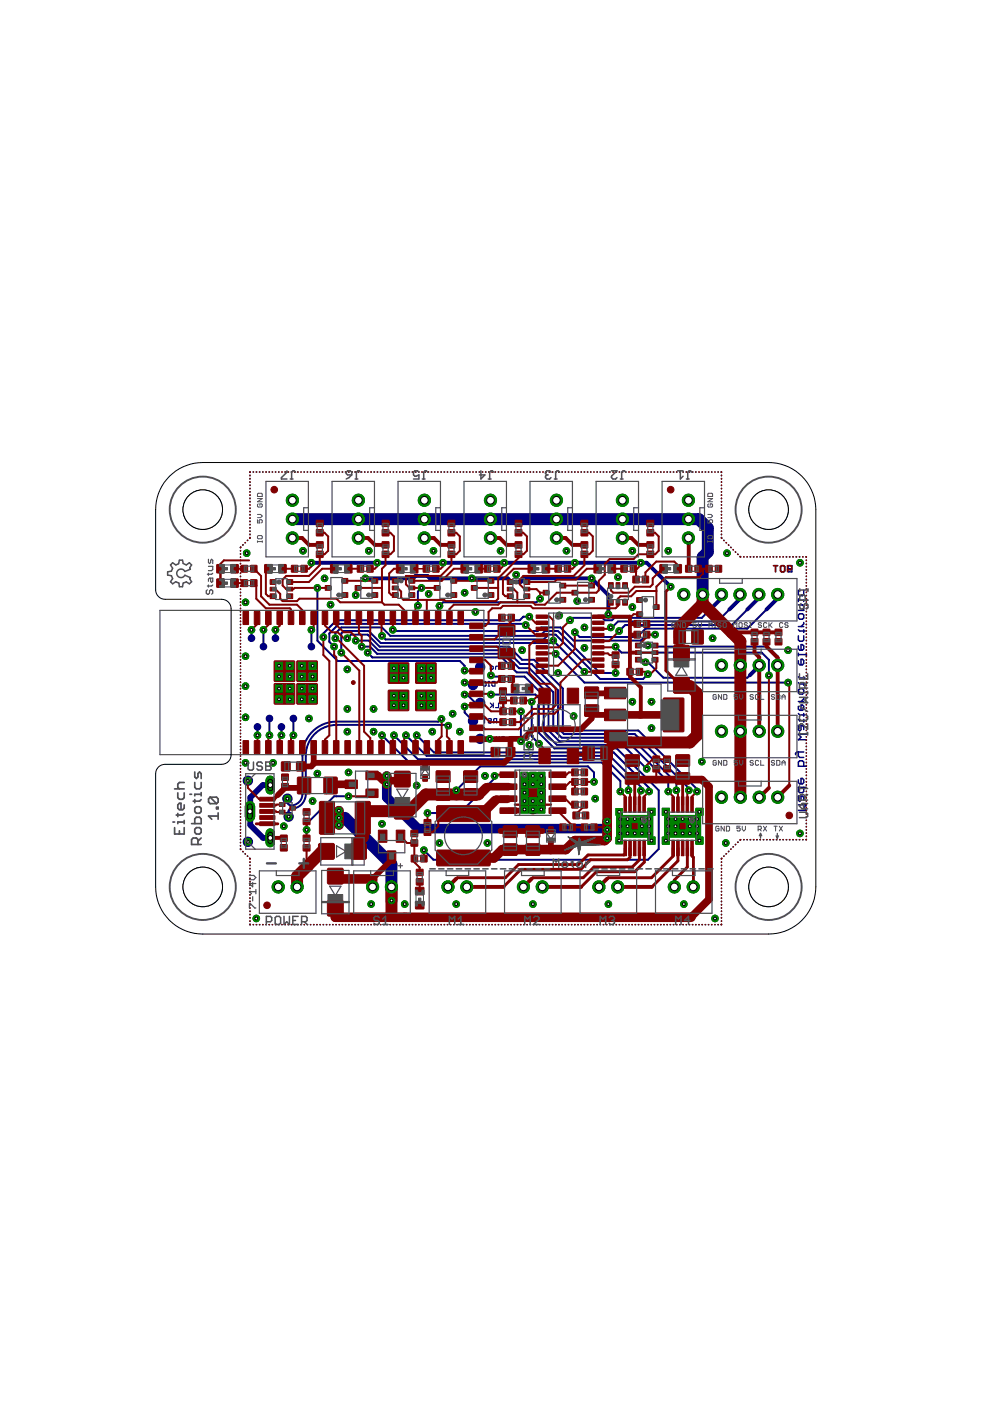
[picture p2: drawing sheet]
<svg xmlns="http://www.w3.org/2000/svg" width="210mm" height="297mm" viewBox="0 0 210 297" stroke-linecap="round" stroke-linejoin="round" font-family="sans-serif">
<g fill="none" stroke="#000080" stroke-width=".32">
<path d="M51 116.7v.1M51 117.4v.1M51 118.1v.1M51 118.8v.1M51 119.5h.1M51.1 116l-.1 .1M51.5 115.5v.1M52 115v.1M52.5 114.6h.1M53 100.8v.1M53 101.5v.1M53 102.2v.1"/>
<path d="M53 102.8v.1M53 103.5v.1M53 104.2v.1M53 104.9v.1M53 105.6v.1M53 106.3v.1M53 107v.1M53 107.7v.1M53 108.4v.1M53 109.1v.1M53 109.8v.1M53 110.5v.1"/>
<path d="M53 111.2v.1M53 111.9v.1M53 112.6v.1M53 113.3v.1M53 114l-.1 .1M53.1 100.1l-.1 .1M53.7 100.1h.1M54.3 100.1h.1M55 100.1h.1M55.7 100.1h.1M56.4 100.1h.1M57 100.1h.1"/>
<path d="M57.7 100.1h.1M58.4 100.1h.1M59.1 100.1h.1M59.8 100.1h.1M60.4 100.1h.1M61.1 100.1h.1M61.8 100.1h.1M62.4 100.1h.1M63.1 100.1h.1M63.8 100.1h.1M64.5 100.1h.1M65.2 100.1h.1"/>
<path d="M65.8 100.1h.1M66.5 100.1h.1M67.2 100.1h.1M67.8 100.1h.1M68.5 100.1h.1M69.2 100.1h.1M69.9 100.1h.1M70.5 100.1h.1M71.2 100.1h.1M71.9 100.1h.1M72.6 100.1h.1M73.2 100.1h.1"/>
<path d="M73.9 100.1h.1M74.6 100.1h.1M75.3 100.1h.1M75.9 100.1h.1M76.6 100.1h.1M77.3 100.1h.1M78 100.1h.1M78.6 100.1h.1M79.3 100.1h.1M80 100.1h.1M80.7 100.1h.1M81.3 100.1h.1"/>
<path d="M82 100.1h.1M82.7 100.1h.1M83.4 100.1h.1M84.1 100.1h.1M84.7 100.1h.1M85.4 100.1h.1M86.1 100.1h.1M86.7 100.1h.1M87.4 100.1h.1M88.1 100.1h.1M88.8 100.1h.1M89.5 100.1h.1"/>
<path d="M90.1 100.1h.1M90.8 100.1h.1M91.5 100.1h.1M92.1 100.1h.1M92.8 100.1h.1M93.5 100.1h.1M94.2 100.1h.1M94.8 100.1h.1M95.5 100.1h.1M96.2 100.1h.1M96.9 100.1h.1M97.5 100.1h.1"/>
<path d="M98.2 100.1h.1M98.9 100.1h.1M99.6 100.1h.1M100.2 100.1h.1M100.9 100.1h.1M101.6 100.1h.1M102.3 100.1h.1M103 100.1h.1M103.6 100.1h.1M104.3 100.1h.1M105 100.1h.1M105.6 100.1h.1"/>
<path d="M106.3 100.1h.1M107 100.1h.1M107.7 100.1h.1M108.4 100.1h.1M109 100.1h.1M109.7 100.1h.1M110.4 100.1h.1M111 100.1h.1M111.7 100.1h.1M112.4 100.1h.1M113.1 100.1h.1M113.7 100.1h.1"/>
<path d="M114.4 100.1h.1M115.1 100.1h.1M115.8 100.1h.1M116.4 100.1h.1M117.1 100.1h.1M117.8 100.1h.1M118.5 100.1h.1M119.1 100.1h.1M119.8 100.1h.1M120.5 100.1h.1M121.2 100.1h.1M121.8 100.1h.1"/>
<path d="M122.5 100.1h.1M123.2 100.1h.1M123.9 100.1h.1M124.5 100.1h.1M125.2 100.1h.1M125.9 100.1h.1M126.6 100.1h.1M127.3 100.1h.1M127.9 100.1h.1M128.6 100.1h.1M129.3 100.1h.1M129.9 100.1h.1"/>
<path d="M130.6 100.1h.1M131.3 100.1h.1M132 100.1h.1M132.7 100.1h.1M133.3 100.1h.1M134 100.1h.1M134.7 100.1h.1M135.3 100.1h.1M136 100.1h.1M136.7 100.1h.1M137.4 100.1h.1M138 100.1h.1"/>
<path d="M138.7 100.1h.1M139.4 100.1h.1M140.1 100.1h.1M140.7 100.1h.1M141.4 100.1h.1M142.1 100.1h.1M142.8 100.1h.1M143.4 100.1h.1M144.1 100.1h.1M144.8 100.1h.1M145.5 100.1h.1M146.2 100.1h.1"/>
<path d="M146.8 100.1h.1M147.5 100.1h.1M148.2 100.1h.1M148.8 100.1h.1M149.5 100.1h.1M150.2 100.1h.1M150.9 100.1h.1M151.6 100.1h.1M152.2 100.1h.1M152.9 100.1l.1 .1M153 100.8v.1M153 101.5v.1"/>
<path d="M153 102.2v.1M153 102.8v.1M153 103.5v.1M153 104.2v.1M153 104.9v.1M153 105.6v.1M153 106.3v.1M153 107v.1M153 107.7v.1M153 108.4v.1M153 109.1v.1M153 109.8v.1"/>
<path d="M153 110.5v.1M153 111.2v.1M153 111.9v.1M153 112.6v.1M153 113.3v.1M153 114v.1M153.5 114.6h.1M153.9 115l.1 .1M154.5 115.5v.1M154.9 116l.1 .1M155.4 116.5l.1 .1M155.9 117l.1 .1"/>
<path d="M156.4 117.5l.1 .1M156.9 118l.2 .1M157.7 118.1h.1M158.4 118.1h.1M159 118.1h.2M159.7 118.1h.2M160.4 118.1h.1M161.1 118.1h.1M161.8 118.1h.1M162.5 118.1h.1M163.2 118.1h.1M163.9 118.1h.1"/>
<path d="M164 119.9h.9M164.5 119.9v1.3M164.6 118.1h.1M165.3 118.1h.1M166 118.1h.1M166.7 118.1h.1M167.4 118.1h.1M168.1 118.1h.1M168.8 118.1h.1M169.5 118.1h.1M170.2 118.1h.1M170.9 118.1h.1"/>
<path d="M171 118.7v.1M171 119.4v.1M51 120.1v.1M51 120.8v.1M51 121.5v.1M51 122.2v.1M51 122.9h.1M51 123.5v.1M51 124.2v.1M51 124.9v.1M51 125.6v.1M51 126.3h.1"/>
<path d="M51 126.9v.1M51 127.6v.1M51 128.3v.1M51 129v.1M51 129.7h.1M51 130.3v.1M51 131v.1M51 131.7v.1M51 132.4v.1M51 133.1h.1M51 133.7v.1M51 134.4v.1"/>
<path d="M51 135.1v.1M51 135.8h.1M51 136.5h.1M51 137.1v.1M51 137.8v.1M51 138.5v.1M51 139.2v.1M51 139.8v.1M165.5 120.1l.2-.2h.5l.2 .2v.9l-.2 .2h-.5l-.2-.2zM167 120.1l.2-.2h.7v1.3h-.7l-.2-.2 .2-.4zM167.2 120.6h.7M169.3 125.1v.9l.2 .3h.6l.3-.3v-.9"/>
<path d="M169.3 127.3h1.1v.2M169.3 128.2h.8l.3 .3v.9h-1.1M169.3 130.4l.2-.3h.6l.3 .3v.6l-.3 .3h-.6l-.2-.3zM169.3 134.8v.9l.2 .3h.6l.3-.3v-.9M169.3 137v.5l.2 .3h.6l.3-.3v-.5l-.3-.3h-.3v1.1M169.3 127v.5M169.3 138.5v.6M169.3 138.8h1.7v.3M169.3 133.5l.2 .3h1.2M169.3 132.8h1.1M170.4 132v.3l-.6 .5M170.4 133.5v.6"/>
<path d="M171 120.1v.1M171 120.8v.1M171 121.5h.1M171 122.2h.1M171 122.8v.1M171 123.5v.1M171 124.2v.1M171 124.9h.1M171 125.5v.1M171 126.2v.1M171 126.9v.1M171 127.6v.1"/>
<path d="M171 128.3v.1M171 128.9v.1M171 129.6v.1M171 130.3v.1M171 131v.1M171 131.7v.1M171 132.4h.1M171 133v.1M171 133.7v.1M171 134.4v.1M171 135.1h.1M171 135.8h.1"/>
<path d="M171 136.4v.1M171 137.1v.1M171 137.8v.1M171 138.5v.1M171 139.2h.1M171 139.8v.1M171 127.3h.3M51 140.5v.1M51 141.2v.1M51 141.9v.1M51 142.6h.1M51 143.3h.1"/>
<path d="M51 143.9v.1M51 144.6v.1M51 145.3v.1M51 146h.1M51 146.6v.1M51 147.3v.1M51 148v.1M51 148.7v.1M51 149.4v.1M51 150.1h.1M51 150.7v.1M51 151.4v.1"/>
<path d="M51 152.1v.1M51 152.8h.1M51 153.5h.1M51 154.1v.1M51 154.8v.1M51 155.5v.1M51 156.2v.1M51 156.8v.1M51 157.5v.1M51 158.2v.1M51 158.9v.1M51 159.6h.1"/>
<path d="M169.3 140.1v.6l.2 .2h.6l.3-.2v-.6l-.3-.3h-.3v1.1M169.3 149.8v.5l.2 .3h.6l.3-.3v-.5l-.3-.3h-.3v1.1M169.3 159.4v.9l.2 .3h.9M169.3 152.5l.2 .3h1.2M169.3 151.3l.2 .3h1.2M169.3 148.7h1.1M169.3 144.7l.2 .3h1.2M169.3 143.5l.2 .3h1.2M169.5 146h.6l.3 .3v.6l-.3 .3h-.6l-.2-.3v-.6zM169.8 153.8v.9l-.3 .3-.2-.3v-.9h.8l.3 .3v.6M170.4 143.5v.6M170.4 144.7v.6"/>
<path d="M170.4 147.9v.3l-.6 .5M170.4 151.3v.5M170.4 152.5v.6M170.4 159.4h-1.4l-.3 .3v.3M171 140.5v.1M171 141.2v.1M171 141.9v.1M171 142.6h.1M171 143.3h.1M171 143.9v.1M171 144.6v.1M171 145.3v.1"/>
<path d="M171 146h.1M171 146.6v.1M171 147.3v.1M171 148v.1M171 148.7v.1M171 149.4v.1M171 150.1h.1M171 150.7v.1M171 151.4v.1M171 152.1v.1M171 152.8v.1M171 153.5h.1"/>
<path d="M171 154.1v.1M171 154.8v.1M171 155.5v.1M171 156.2v.1M171 156.9v.1M171 157.5v.1M171 158.2v.1M171 158.9v.1M171 159.6v.1M171 155.7h-1.7l.5 .6-.5 .5h1.7M51 160.3h.1M51 160.9v.1"/>
<path d="M51 161.6v.1M51 162.3v.1M51 163h.1M51 163.6v.1M51 164.3v.1M51 165v.1M51 165.7v.1M51 166.4v.1M51 167v.1M51 167.7v.1M51 168.4v.1M51 169.1v.1"/>
<path d="M51 169.8h.1M51 170.4v.1M51 171.1v.1M51 171.8v.1M51 172.5v.1M51 173.2h.1M51 173.8v.1M51 174.5v.1M51 175.2v.1M51 175.9v.1M51 176.6h.1M51 177.2v.1"/>
<path d="M51 177.9v.1M51 178.6v.1M51 179.3v.1M51 180l.1 .1M155.5 179.5l-.1 .1M156 179l-.1 .1M156.5 178.5l-.1 .1M157.1 178l-.2 .1M157.7 178h.1M158.4 178h.1M159 178h.2M159.7 178h.2"/>
<path d="M160.4 178h.1M161.1 178h.1M161.8 178h.1M162.5 178h.1M163.2 178h.1M163.9 178h.1M164.6 178h.1M165.3 178h.1M166 178h.1M166.7 178h.1M167.4 178h.1M168.1 178h.1"/>
<path d="M168.8 178h.1M169.3 170.6h1.7l-.6 .6 .6 .6h-1.7M169.3 165.3v.6l.2 .3h.6l.3-.3v-.6l-.3-.3h-.3v1.2M169.5 178h.1M169.8 168.8v.9l-.3 .2-.2-.2v-.9h.8l.3 .3v.6M170.2 178h.1M170.4 162.5v-.9l-.3-.3h-.6l-.2 .3v.9h1.7M170.4 166.9v.9l-.3 .3h-.6l-.2-.3v-.9h1.7M171 178h-.1M171 160.3h.1M171 161h.1M171 161.6v.1"/>
<path d="M171 162.3v.1M171 163v.1M171 163.7h.1M171 164.3v.1M171 165v.1M171 165.7v.1M171 166.4v.1M171 167.1v.1M171 167.7v.1M171 168.4v.1M171 169.1v.1M171 169.8v.1"/>
<path d="M171 170.5v.1M171 171.2h.1M171 171.8v.1M171 172.5v.1M171 173.2v.1M171 173.9h.1M171 174.6h.1M171 175.2v.1M171 175.9v.1M171 176.6v.1M171 177.3v.1M51.5 180.5v.1"/>
<path d="M52 181v.1M52.5 181.5h.1M52.9 182l.1 .1M53 182.7v.1M53 183.4v.1M53 184.1v.1M53 184.8v.1M53 185.5v.1M53 186.2v.1M53 186.9v.1M53 187.6v.1M53 188.3v.1"/>
<path d="M53 189v.1M53 189.7v.1M53 190.4v.1M53 191.1v.1M53 191.8v.1M53 192.5v.1M53 193.2v.1M53 193.9v.1M53 194.5v.1M53 195.2v.1M53 195.9l.1 .1M53.7 196h.1"/>
<path d="M54.3 196h.1M55 196h.1M55.7 196h.1M56.4 196h.1M57 196h.1M57.7 196h.1M58.4 196h.1M59.1 196h.1M59.8 196h.1M60.4 196h.1M61.1 196h.1M61.8 196h.1"/>
<path d="M62.4 196h.1M63.1 196h.1M63.8 196h.1M64.5 196h.1M65.2 196h.1M65.8 196h.1M66.5 196h.1M67.2 196h.1M67.8 196h.1M68.5 196h.1M69.2 196h.1M69.9 196h.1"/>
<path d="M70.5 196h.1M71.2 196h.1M71.9 196h.1M72.6 196h.1M73.2 196h.1M73.9 196h.1M74.6 196h.1M75.3 196h.1M75.9 196h.1M76.6 196h.1M77.3 196h.1M78 196h.1"/>
<path d="M78.6 196h.1M79.3 196h.1M80 196h.1M80.7 196h.1M81.3 196h.1M82 196h.1M82.7 196h.1M83.4 196h.1M84.1 196h.1M84.7 196h.1M85.4 196h.1M86.1 196h.1"/>
<path d="M86.7 196h.1M87.4 196h.1M88.1 196h.1M88.8 196h.1M89.5 196h.1M90.1 196h.1M90.8 196h.1M91.5 196h.1M92.1 196h.1M92.8 196h.1M93.5 196h.1M94.2 196h.1"/>
<path d="M94.8 196h.1M95.5 196h.1M96.2 196h.1M96.9 196h.1M97.5 196h.1M98.2 196h.1M98.9 196h.1M99.6 196h.1M100.2 196h.1M100.9 196h.1M101.6 196h.1M102.3 196h.1"/>
<path d="M103 196h.1M103.6 196h.1M104.3 196h.1M105 196h.1M105.6 196h.1M106.3 196h.1M107 196h.1M107.7 196h.1M108.4 196h.1M109 196h.1M109.7 196h.1M110.4 196h.1"/>
<path d="M111 196h.1M111.7 196h.1M112.4 196h.1M113.1 196h.1M113.7 196h.1M114.4 196h.1M115.1 196h.1M115.8 196h.1M116.4 196h.1M117.1 196h.1M117.8 196h.1M118.5 196h.1"/>
<path d="M119.1 196h.1M119.8 196h.1M120.5 196h.1M121.2 196h.1M121.8 196h.1M122.5 196h.1M123.2 196h.1M123.9 196h.1M124.5 196h.1M125.2 196h.1M125.9 196h.1M126.6 196h.1"/>
<path d="M127.3 196h.1M127.9 196h.1M128.6 196h.1M129.3 196h.1M129.9 196h.1M130.6 196h.1M131.3 196h.1M132 196h.1M132.7 196h.1M133.3 196h.1M134 196h.1M134.7 196h.1"/>
<path d="M135.3 196h.1M136 196h.1M136.7 196h.1M137.4 196h.1M138 196h.1M138.7 196h.1M139.4 196h.1M140.1 196h.1M140.7 196h.1M141.4 196h.1M142.1 196h.1M142.8 196h.1"/>
<path d="M143.4 196h.1M144.1 196h.1M144.8 196h.1M145.5 196h.1M146.2 196h.1M146.8 196h.1M147.5 196h.1M148.2 196h.1M148.8 196h.1M149.5 196h.1M150.2 196h.1M150.9 196h.1"/>
<path d="M151.6 196h.1M152.2 196h.1M153 195.9l-.1 .1M153 182.7v.1M153 183.4v.1M153 184.1v.1M153 184.8v.1M153 185.5v.1M153 186.2v.1M153 186.9v.1M153 187.6v.1M153 188.3v.1"/>
<path d="M153 189v.1M153 189.7v.1M153 190.4v.1M153 191.1v.1M153 191.8v.1M153 192.5v.1M153 193.2v.1M153 193.9v.1M153 194.5v.1M153 195.2v.1M153 182v.1M153.5 181.5h.1"/>
<path d="M154 181l-.1 .1M154.5 180.5v.1M155 180l-.1 .1"/>
</g>
<g fill="none" stroke="#000080" stroke-width=".25">
<path d="M102.4 152.4h.7M102.6 144.5h.3l.2 .2v.6l-.2 .2h-.3l-.2-.2v-.6zM102.7 152.4v.9M103.5 145.5h.3M103.5 144.5h.3M103.5 152.5l.2-.1 .5 .1-.2 .3-.5 .2 .2 .3 .5-.1M103.7 144.5v1M103.9 140.9v1h.5l.2-.5-.2-.2h-.5M103.9 149.1l.7 .6M104.3 144.7l.2-.2h.4v1h-.4l-.2-.2zM104.4 149.5l-.5 .5M104.6 149.1v.9"/>
<path d="M105 153l-.3 .3M105.1 141.9v-.5l.1-.2h.5v.7M105.2 156.2v.6l.3 .3 .4-.3v-.6M105.3 153h-.5l-.1-.5 .1-.1h.5v.9M105.7 149.1v.9h-.6M106.2 149.2l.1-.1 .5 .1v.7l-.1 .1h-.4l-.1-.1M106.2 141.1l.1-.2h.4l.1 .2v.6l-.1 .2h-.4l-.1-.5h.3M106.5 156.7l-.2 .1 .2 .3 .5-.1M106.5 156.7h.2M107 156.3l-.5-.1-.2 .1 .2 .4"/>
</g>
<g fill="#000080" stroke="#000080" stroke-width=".21">
<circle cx="100.3" cy="145.2" r=".99"/>
<circle cx="101.8" cy="149" r=".99"/>
<circle cx="100.3" cy="152.8" r=".99"/>
<circle cx="59.7" cy="154.1" r=".7"/>
<circle cx="53.3" cy="135.3" r=".7"/>
<circle cx="54.6" cy="154.1" r=".7"/>
<circle cx="57.1" cy="152.3" r=".7"/>
<circle cx="58.4" cy="135.3" r=".7"/>
<circle cx="55.9" cy="137.1" r=".7"/>
<circle cx="62.2" cy="152.3" r=".7"/>
<circle cx="66" cy="137.1" r=".7"/>
<circle cx="61.2" cy="173.1" r=".99"/>
<circle cx="60.9" cy="169.3" r=".99"/>
<circle cx="101.8" cy="141.4" r=".99"/>
<circle cx="101.8" cy="156.7" r=".99"/>
<circle cx="52.6" cy="165.5" r=".99"/>
<circle cx="52.6" cy="178.5" r=".99"/>
</g>
<g fill="none" stroke="#000080" stroke-width=".42">
<path d="M53.3 133.5v1.8M55.9 133.5v3.6M58.4 133.5v1.8M66 133.5v3.6M67.3 124.7v11.1l4.3 4.3h25.9l1 1.1v1M71.1 135.3v-1l1.3-1.3h8.6l1.8 1.8h31.7l1-1h2.8l8.9 8.9h3.3M72.4 138.4v-4.1l.5-.5h5.3l2.5 2.5h36.1l.5-.5 6.6 6.6M73.6 135.3l.8-.7h3.6l2.5 2.5h27.4l2.8 2.8h2.5l6.1 6.1v8.1l.8 .8h15.2l12.5 12.4v.5M75.4 135.8h2.8l2 2.1h27.2l2.9 2.9h2.4l5.6 5.6v8l1.3 1.2h15l11.4 11.5v.5M76.7 137.1h1.7l1.6 1.5h27l3.1 3.1h2.1l5.1 5v7.9l1.8 1.8h14.7l9.6 9.6v1.6M78 138.4l1 1h27.4l3.2 3.2h2.1l4.6 4.5v7.8l2.3 2.3h14.5l8.6 8.6v2M81 134.8l.7 .8h33.6l1-1h1.5l9.4 9.4h9.2l1-1.1"/>
<path d="M83.3 133.5l.2 .3h30.5l.8-.8h4l2.8 2.8h14.2l1.3-1.2h1.8M89.4 124.7l-.8 .7v3M111.5 132.5l-.3-.2h-39.3l-2.1 2v1.8l1 1M112.2 130.7h-1.2l-.8 .8h-38.8l-2.8 2.8v.8M114.5 126.9l-.8 .8h-19.8l-.7 .8M117.8 138.6l6.1 6.1h43.2M130.5 137.1l1.3 1.3h29.7l1.5 1.5v3.3M137.4 136.8l.2 .3h25.2l2 2M150.6 129.2l-1.8 1.8h-18.5l-.5 .5h-1.6l-.5-.5h-6.3l-.5 .5M154.6 129.2l-2.5 2.6h-21.1l-1.2 1.2h-.3M158.5 129.2l-3.3 3.3h-22.7l-1.2 1.3M162.5 129.2l-4 4.1h-21.6l-1.8 1.8h-12.2l-1-1.1"/>
<path d="M54.6 154.1v1.8M57.1 152.3v3.6M59.7 154.1v1.8M62.2 152.3v3.6M81 155.9l5.8 5.8h40.8l3.9 3.9v2.2M83.5 155.9l5.1 5.1h39.9l4.7 4.7v1.9M86.1 155.9l4.3 4.4h38.9l6.5 6.5 .1 .8M88.3 155.9l3.7 3.6h38.1l7.5 7.5v.8M93.6 152.4l-.7 .6h-21.5a7.2 7.2 0 0 0-7.3 7.2v8.1a2.3 2.3 0 0 1-2.8 2.3l-.3-.4-.1-.9M95 153.9h-.4l-.2-.2h-23a6.5 6.5 0 0 0-6.6 6.5v8.1a3.3 3.3 0 0 1-3.4 3.3l-.2 .4v1.1M98.5 149.8v1.3l1.8 1.7M98.5 147.3h.5l1.8 1.7h1"/>
<path d="M98.5 144.7h1.3l.5 .5M101.8 156.7h2M104.1 147.3h9.4l.8 .7v7.4l3.3 3.3h13.2l8.9 8.9v12.4l-2.3 2.3h-45.5l-2-2M104.1 143.2l.3 .2h6.8l4.1 4.1v7.6l2.8 2.8h13.9l5.1 5.1M110.4 150.8v6.4M112.7 148.8v7.3l1.6 1.6M136.9 140.4h.5l3.3 3.3h17.8l.5-.5M61.2 173.1h.1M73.9 168.8h-3.1l-5.8 5.9v1.2M104.9 164.5v.5l-7.4 7.4h-6.9M125.9 165.8v-2l-1.2-1.3h-22.9l-5.1 5.1"/>
</g>
<path d="M164.8 139.1l.1 2" fill="none" stroke="#000080" stroke-width=".61"/>
<path d="M66 119.3h71.1l5.1 5.1M77.4 122.6h10.2l.5-.5h2.5l.5 .5h16.6l.7 .8h2l.8-.8h14.2l3.6 3.6v4M153 126v.8l-2.4 2.4M156.9 126v1l-2.3 2.2M160.9 126v.8l-2.4 2.4M164.9 126v.9l-2.4 2.3M161 141.1l-2 2.1M83 188v.1M83 188.1h.1" fill="none" stroke="#000080" stroke-width=".83"/>
<path d="M71.9 171.9v3M71.9 173.4h1.2M82 164.5v4.6l6.6 6.6h40.1M128.7 174.2v3.5" fill="none" stroke="#000080" stroke-width="2"/>
<path d="M53 172v.1M53 172.1h.1M57.3 166.5h-1.6l-2.6 2.6v5.8l2.7 2.8h1.5" fill="none" stroke="#000080" stroke-width="1.2"/>
<path d="M62 110.1h86.2l1.9 1.9v5l-1.1 1.1v7.9M73.1 173.4l9.9 9.9v7.6" fill="none" stroke="#000080" stroke-width="2.5"/>
<circle cx="132" cy="106.1" r="1.29" fill="#008000" stroke="#008000" stroke-width=".21"/>
<circle cx="132" cy="106.1" r=".8" fill="#fff" stroke="#000" stroke-width=".21"/>
<circle cx="132" cy="110.1" r="1.29" fill="#008000" stroke="#008000" stroke-width=".21"/>
<circle cx="132" cy="110.1" r=".8" fill="#fff" stroke="#000" stroke-width=".21"/>
<circle cx="132" cy="114.1" r="1.29" fill="#008000" stroke="#008000" stroke-width=".21"/>
<circle cx="132" cy="114.1" r=".8" fill="#fff" stroke="#000" stroke-width=".21"/>
<circle cx="118" cy="106.1" r="1.29" fill="#008000" stroke="#008000" stroke-width=".21"/>
<circle cx="118" cy="106.1" r=".8" fill="#fff" stroke="#000" stroke-width=".21"/>
<circle cx="118" cy="110.1" r="1.29" fill="#008000" stroke="#008000" stroke-width=".21"/>
<circle cx="118" cy="110.1" r=".8" fill="#fff" stroke="#000" stroke-width=".21"/>
<circle cx="118" cy="114.1" r="1.29" fill="#008000" stroke="#008000" stroke-width=".21"/>
<circle cx="118" cy="114.1" r=".8" fill="#fff" stroke="#000" stroke-width=".21"/>
<circle cx="104" cy="106.1" r="1.29" fill="#008000" stroke="#008000" stroke-width=".21"/>
<circle cx="104" cy="106.1" r=".8" fill="#fff" stroke="#000" stroke-width=".21"/>
<circle cx="104" cy="110.1" r="1.29" fill="#008000" stroke="#008000" stroke-width=".21"/>
<circle cx="104" cy="110.1" r=".8" fill="#fff" stroke="#000" stroke-width=".21"/>
<circle cx="104" cy="114.1" r="1.29" fill="#008000" stroke="#008000" stroke-width=".21"/>
<circle cx="104" cy="114.1" r=".8" fill="#fff" stroke="#000" stroke-width=".21"/>
<circle cx="90" cy="106.1" r="1.29" fill="#008000" stroke="#008000" stroke-width=".21"/>
<circle cx="90" cy="106.1" r=".8" fill="#fff" stroke="#000" stroke-width=".21"/>
<circle cx="90" cy="110.1" r="1.29" fill="#008000" stroke="#008000" stroke-width=".21"/>
<circle cx="90" cy="110.1" r=".8" fill="#fff" stroke="#000" stroke-width=".21"/>
<circle cx="90" cy="114.1" r="1.29" fill="#008000" stroke="#008000" stroke-width=".21"/>
<circle cx="90" cy="114.1" r=".8" fill="#fff" stroke="#000" stroke-width=".21"/>
<circle cx="76" cy="106.1" r="1.29" fill="#008000" stroke="#008000" stroke-width=".21"/>
<circle cx="76" cy="106.1" r=".8" fill="#fff" stroke="#000" stroke-width=".21"/>
<circle cx="76" cy="110.1" r="1.29" fill="#008000" stroke="#008000" stroke-width=".21"/>
<circle cx="76" cy="110.1" r=".8" fill="#fff" stroke="#000" stroke-width=".21"/>
<circle cx="76" cy="114.1" r="1.29" fill="#008000" stroke="#008000" stroke-width=".21"/>
<circle cx="76" cy="114.1" r=".8" fill="#fff" stroke="#000" stroke-width=".21"/>
<circle cx="62" cy="106.1" r="1.29" fill="#008000" stroke="#008000" stroke-width=".21"/>
<circle cx="62" cy="106.1" r=".8" fill="#fff" stroke="#000" stroke-width=".21"/>
<circle cx="62" cy="110.1" r="1.29" fill="#008000" stroke="#008000" stroke-width=".21"/>
<circle cx="62" cy="110.1" r=".8" fill="#fff" stroke="#000" stroke-width=".21"/>
<circle cx="62" cy="114.1" r="1.29" fill="#008000" stroke="#008000" stroke-width=".21"/>
<circle cx="62" cy="114.1" r=".8" fill="#fff" stroke="#000" stroke-width=".21"/>
<circle cx="95" cy="188" r="1.29" fill="#008000" stroke="#008000" stroke-width=".21"/>
<circle cx="95" cy="188" r=".8" fill="#fff" stroke="#000" stroke-width=".21"/>
<circle cx="99" cy="188" r="1.29" fill="#008000" stroke="#008000" stroke-width=".21"/>
<circle cx="99" cy="188" r=".8" fill="#fff" stroke="#000" stroke-width=".21"/>
<circle cx="111" cy="188" r="1.29" fill="#008000" stroke="#008000" stroke-width=".21"/>
<circle cx="111" cy="188" r=".8" fill="#fff" stroke="#000" stroke-width=".21"/>
<circle cx="115" cy="188" r="1.29" fill="#008000" stroke="#008000" stroke-width=".21"/>
<circle cx="115" cy="188" r=".8" fill="#fff" stroke="#000" stroke-width=".21"/>
<circle cx="127" cy="188" r="1.29" fill="#008000" stroke="#008000" stroke-width=".21"/>
<circle cx="127" cy="188" r=".8" fill="#fff" stroke="#000" stroke-width=".21"/>
<circle cx="131" cy="188" r="1.29" fill="#008000" stroke="#008000" stroke-width=".21"/>
<circle cx="131" cy="188" r=".8" fill="#fff" stroke="#000" stroke-width=".21"/>
<circle cx="143" cy="188" r="1.29" fill="#008000" stroke="#008000" stroke-width=".21"/>
<circle cx="143" cy="188" r=".8" fill="#fff" stroke="#000" stroke-width=".21"/>
<circle cx="147" cy="188" r="1.29" fill="#008000" stroke="#008000" stroke-width=".21"/>
<circle cx="147" cy="188" r=".8" fill="#fff" stroke="#000" stroke-width=".21"/>
<circle cx="153" cy="141.1" r="1.29" fill="#008000" stroke="#008000" stroke-width=".21"/>
<circle cx="153" cy="141.1" r=".8" fill="#fff" stroke="#000" stroke-width=".21"/>
<circle cx="157" cy="141.1" r="1.29" fill="#008000" stroke="#008000" stroke-width=".21"/>
<circle cx="157" cy="141.1" r=".8" fill="#fff" stroke="#000" stroke-width=".21"/>
<circle cx="161" cy="141.1" r="1.29" fill="#008000" stroke="#008000" stroke-width=".21"/>
<circle cx="161" cy="141.1" r=".8" fill="#fff" stroke="#000" stroke-width=".21"/>
<circle cx="164.9" cy="141.1" r="1.29" fill="#008000" stroke="#008000" stroke-width=".21"/>
<circle cx="164.9" cy="141.1" r=".8" fill="#fff" stroke="#000" stroke-width=".21"/>
<circle cx="153" cy="155" r="1.29" fill="#008000" stroke="#008000" stroke-width=".21"/>
<circle cx="153" cy="155" r=".8" fill="#fff" stroke="#000" stroke-width=".21"/>
<circle cx="157" cy="155" r="1.29" fill="#008000" stroke="#008000" stroke-width=".21"/>
<circle cx="157" cy="155" r=".8" fill="#fff" stroke="#000" stroke-width=".21"/>
<circle cx="161" cy="155" r="1.29" fill="#008000" stroke="#008000" stroke-width=".21"/>
<circle cx="161" cy="155" r=".8" fill="#fff" stroke="#000" stroke-width=".21"/>
<circle cx="164.9" cy="155" r="1.29" fill="#008000" stroke="#008000" stroke-width=".21"/>
<circle cx="164.9" cy="155" r=".8" fill="#fff" stroke="#000" stroke-width=".21"/>
<circle cx="153" cy="169" r="1.29" fill="#008000" stroke="#008000" stroke-width=".21"/>
<circle cx="153" cy="169" r=".8" fill="#fff" stroke="#000" stroke-width=".21"/>
<circle cx="157" cy="169" r="1.29" fill="#008000" stroke="#008000" stroke-width=".21"/>
<circle cx="157" cy="169" r=".8" fill="#fff" stroke="#000" stroke-width=".21"/>
<circle cx="161" cy="169" r="1.29" fill="#008000" stroke="#008000" stroke-width=".21"/>
<circle cx="161" cy="169" r=".8" fill="#fff" stroke="#000" stroke-width=".21"/>
<circle cx="164.9" cy="169" r="1.29" fill="#008000" stroke="#008000" stroke-width=".21"/>
<circle cx="164.9" cy="169" r=".8" fill="#fff" stroke="#000" stroke-width=".21"/>
<circle cx="145" cy="126" r="1.29" fill="#008000" stroke="#008000" stroke-width=".21"/>
<circle cx="145" cy="126" r=".8" fill="#fff" stroke="#000" stroke-width=".21"/>
<circle cx="149" cy="126" r="1.29" fill="#008000" stroke="#008000" stroke-width=".21"/>
<circle cx="149" cy="126" r=".8" fill="#fff" stroke="#000" stroke-width=".21"/>
<circle cx="153" cy="126" r="1.29" fill="#008000" stroke="#008000" stroke-width=".21"/>
<circle cx="153" cy="126" r=".8" fill="#fff" stroke="#000" stroke-width=".21"/>
<circle cx="156.9" cy="126" r="1.29" fill="#008000" stroke="#008000" stroke-width=".21"/>
<circle cx="156.9" cy="126" r=".8" fill="#fff" stroke="#000" stroke-width=".21"/>
<circle cx="160.9" cy="126" r="1.29" fill="#008000" stroke="#008000" stroke-width=".21"/>
<circle cx="160.9" cy="126" r=".8" fill="#fff" stroke="#000" stroke-width=".21"/>
<circle cx="164.9" cy="126" r="1.29" fill="#008000" stroke="#008000" stroke-width=".21"/>
<circle cx="164.9" cy="126" r=".8" fill="#fff" stroke="#000" stroke-width=".21"/>
<circle cx="146" cy="106.1" r="1.29" fill="#008000" stroke="#008000" stroke-width=".21"/>
<circle cx="146" cy="106.1" r=".8" fill="#fff" stroke="#000" stroke-width=".21"/>
<circle cx="146" cy="110.1" r="1.29" fill="#008000" stroke="#008000" stroke-width=".21"/>
<circle cx="146" cy="110.1" r=".8" fill="#fff" stroke="#000" stroke-width=".21"/>
<circle cx="146" cy="114.1" r="1.29" fill="#008000" stroke="#008000" stroke-width=".21"/>
<circle cx="146" cy="114.1" r=".8" fill="#fff" stroke="#000" stroke-width=".21"/>
<path d="M53 170.9v2.2" fill="none" stroke="#008000" stroke-width="2.2"/>
<circle cx="53" cy="172" r=".51" fill="#fff" stroke="#000" stroke-width=".21"/>
<path d="M57.3 176.6v2" fill="none" stroke="#008000" stroke-width="2"/>
<circle cx="57.3" cy="177.7" r=".51" fill="#fff" stroke="#000" stroke-width=".21"/>
<path d="M57.3 165.4v2" fill="none" stroke="#008000" stroke-width="2"/>
<circle cx="57.3" cy="166.5" r=".51" fill="#fff" stroke="#000" stroke-width=".21"/>
<circle cx="59" cy="188" r="1.29" fill="#008000" stroke="#008000" stroke-width=".21"/>
<circle cx="59" cy="188" r=".8" fill="#fff" stroke="#000" stroke-width=".21"/>
<circle cx="63" cy="188" r="1.29" fill="#008000" stroke="#008000" stroke-width=".21"/>
<circle cx="63" cy="188" r=".8" fill="#fff" stroke="#000" stroke-width=".21"/>
<circle cx="79" cy="188" r="1.29" fill="#008000" stroke="#008000" stroke-width=".21"/>
<circle cx="79" cy="188" r=".8" fill="#fff" stroke="#000" stroke-width=".21"/>
<circle cx="83" cy="188" r="1.29" fill="#008000" stroke="#008000" stroke-width=".21"/>
<circle cx="83" cy="188" r=".8" fill="#fff" stroke="#000" stroke-width=".21"/>
<circle cx="102.8" cy="164.5" r=".7" fill="#008000" stroke="#008000" stroke-width=".21"/>
<circle cx="102.8" cy="164.5" r=".3" fill="#fff" stroke="#000" stroke-width=".21"/>
<circle cx="118.3" cy="142.7" r=".7" fill="#008000" stroke="#008000" stroke-width=".21"/>
<circle cx="118.3" cy="142.7" r=".3" fill="#fff" stroke="#000" stroke-width=".21"/>
<path d="M133.8 172.9h1.5v1.5h-1.5z" fill="#008000" stroke="#008000" stroke-width=".21"/>
<circle cx="134.6" cy="173.7" r=".3" fill="#fff" stroke="#000" stroke-width=".21"/>
<path d="M135.3 172.9h1.6v1.5h-1.6z" fill="#008000" stroke="#008000" stroke-width=".21"/>
<circle cx="136.1" cy="173.7" r=".3" fill="#fff" stroke="#000" stroke-width=".21"/>
<path d="M136.9 172.9h1.5v1.5h-1.5z" fill="#008000" stroke="#008000" stroke-width=".21"/>
<circle cx="137.6" cy="173.7" r=".3" fill="#fff" stroke="#000" stroke-width=".21"/>
<path d="M137.4 171.4h1.5v1.5h-1.5z" fill="#008000" stroke="#008000" stroke-width=".21"/>
<circle cx="138.1" cy="172.1" r=".3" fill="#fff" stroke="#000" stroke-width=".21"/>
<path d="M135.3 174.4h1.6v1.5h-1.6z" fill="#008000" stroke="#008000" stroke-width=".21"/>
<circle cx="136.1" cy="175.2" r=".3" fill="#fff" stroke="#000" stroke-width=".21"/>
<path d="M136.9 174.4h1.5v1.5h-1.5z" fill="#008000" stroke="#008000" stroke-width=".21"/>
<circle cx="137.6" cy="175.2" r=".3" fill="#fff" stroke="#000" stroke-width=".21"/>
<path d="M133.8 175.9h1.5v1.6h-1.5z" fill="#008000" stroke="#008000" stroke-width=".21"/>
<circle cx="134.6" cy="176.7" r=".3" fill="#fff" stroke="#000" stroke-width=".21"/>
<path d="M135.3 175.9h1.6v1.6h-1.6z" fill="#008000" stroke="#008000" stroke-width=".21"/>
<circle cx="136.1" cy="176.7" r=".3" fill="#fff" stroke="#000" stroke-width=".21"/>
<path d="M136.9 175.9h1.5v1.6h-1.5z" fill="#008000" stroke="#008000" stroke-width=".21"/>
<circle cx="137.6" cy="176.7" r=".3" fill="#fff" stroke="#000" stroke-width=".21"/>
<path d="M137.4 177.5h1.5v1.5h-1.5z" fill="#008000" stroke="#008000" stroke-width=".21"/>
<circle cx="138.1" cy="178.2" r=".3" fill="#fff" stroke="#000" stroke-width=".21"/>
<path d="M132.3 174.4h1.5v1.5h-1.5z" fill="#008000" stroke="#008000" stroke-width=".21"/>
<circle cx="133.1" cy="175.2" r=".3" fill="#fff" stroke="#000" stroke-width=".21"/>
<path d="M130.8 174.4h1.5v1.5h-1.5z" fill="#008000" stroke="#008000" stroke-width=".21"/>
<circle cx="131.5" cy="175.2" r=".3" fill="#fff" stroke="#000" stroke-width=".21"/>
<path d="M132.3 172.9h1.5v1.5h-1.5z" fill="#008000" stroke="#008000" stroke-width=".21"/>
<circle cx="133.1" cy="173.7" r=".3" fill="#fff" stroke="#000" stroke-width=".21"/>
<path d="M130.8 172.9h1.5v1.5h-1.5z" fill="#008000" stroke="#008000" stroke-width=".21"/>
<circle cx="131.5" cy="173.7" r=".3" fill="#fff" stroke="#000" stroke-width=".21"/>
<path d="M132.3 175.9h1.5v1.6h-1.5z" fill="#008000" stroke="#008000" stroke-width=".21"/>
<circle cx="133.1" cy="176.7" r=".3" fill="#fff" stroke="#000" stroke-width=".21"/>
<path d="M130.8 175.9h1.5v1.6h-1.5z" fill="#008000" stroke="#008000" stroke-width=".21"/>
<circle cx="131.5" cy="176.7" r=".3" fill="#fff" stroke="#000" stroke-width=".21"/>
<path d="M144 172.9h1.5v1.5h-1.5z" fill="#008000" stroke="#008000" stroke-width=".21"/>
<circle cx="144.7" cy="173.7" r=".3" fill="#fff" stroke="#000" stroke-width=".21"/>
<path d="M145.5 172.9h1.5v1.5h-1.5z" fill="#008000" stroke="#008000" stroke-width=".21"/>
<circle cx="146.3" cy="173.7" r=".3" fill="#fff" stroke="#000" stroke-width=".21"/>
<path d="M145.5 174.4h1.5v1.5h-1.5z" fill="#008000" stroke="#008000" stroke-width=".21"/>
<circle cx="146.3" cy="175.2" r=".3" fill="#fff" stroke="#000" stroke-width=".21"/>
<path d="M145.5 175.9h1.5v1.6h-1.5z" fill="#008000" stroke="#008000" stroke-width=".21"/>
<circle cx="146.3" cy="176.7" r=".3" fill="#fff" stroke="#000" stroke-width=".21"/>
<path d="M144 175.9h1.5v1.6h-1.5z" fill="#008000" stroke="#008000" stroke-width=".21"/>
<circle cx="144.7" cy="176.7" r=".3" fill="#fff" stroke="#000" stroke-width=".21"/>
<path d="M142.5 175.9h1.5v1.6h-1.5z" fill="#008000" stroke="#008000" stroke-width=".21"/>
<circle cx="143.2" cy="176.7" r=".3" fill="#fff" stroke="#000" stroke-width=".21"/>
<path d="M142.5 174.4h1.5v1.5h-1.5z" fill="#008000" stroke="#008000" stroke-width=".21"/>
<circle cx="143.2" cy="175.2" r=".3" fill="#fff" stroke="#000" stroke-width=".21"/>
<path d="M142.5 172.9h1.5v1.5h-1.5z" fill="#008000" stroke="#008000" stroke-width=".21"/>
<circle cx="143.2" cy="173.7" r=".3" fill="#fff" stroke="#000" stroke-width=".21"/>
<path d="M140.9 172.9h1.6v1.5h-1.6z" fill="#008000" stroke="#008000" stroke-width=".21"/>
<circle cx="141.7" cy="173.7" r=".3" fill="#fff" stroke="#000" stroke-width=".21"/>
<path d="M140.9 174.4h1.6v1.5h-1.6z" fill="#008000" stroke="#008000" stroke-width=".21"/>
<circle cx="141.7" cy="175.2" r=".3" fill="#fff" stroke="#000" stroke-width=".21"/>
<path d="M140.9 175.9h1.6v1.6h-1.6z" fill="#008000" stroke="#008000" stroke-width=".21"/>
<circle cx="141.7" cy="176.7" r=".3" fill="#fff" stroke="#000" stroke-width=".21"/>
<path d="M147 175.9h1.5v1.6h-1.5z" fill="#008000" stroke="#008000" stroke-width=".21"/>
<circle cx="147.8" cy="176.7" r=".3" fill="#fff" stroke="#000" stroke-width=".21"/>
<path d="M147 174.4h1.5v1.5h-1.5z" fill="#008000" stroke="#008000" stroke-width=".21"/>
<circle cx="147.8" cy="175.2" r=".3" fill="#fff" stroke="#000" stroke-width=".21"/>
<path d="M147 172.9h1.5v1.5h-1.5z" fill="#008000" stroke="#008000" stroke-width=".21"/>
<circle cx="147.8" cy="173.7" r=".3" fill="#fff" stroke="#000" stroke-width=".21"/>
<path d="M140.4 171.4h1.5v1.5h-1.5z" fill="#008000" stroke="#008000" stroke-width=".21"/>
<circle cx="141.2" cy="172.1" r=".3" fill="#fff" stroke="#000" stroke-width=".21"/>
<path d="M140.4 177.5h1.5v1.5h-1.5z" fill="#008000" stroke="#008000" stroke-width=".21"/>
<circle cx="141.2" cy="178.2" r=".3" fill="#fff" stroke="#000" stroke-width=".21"/>
<path d="M147.5 171.4h1.6v1.5h-1.6z" fill="#008000" stroke="#008000" stroke-width=".21"/>
<circle cx="148.3" cy="172.1" r=".3" fill="#fff" stroke="#000" stroke-width=".21"/>
<path d="M147.5 177.5h1.6v1.5h-1.6z" fill="#008000" stroke="#008000" stroke-width=".21"/>
<circle cx="148.3" cy="178.2" r=".3" fill="#fff" stroke="#000" stroke-width=".21"/>
<path d="M114 167.3h1.5v1.5h-1.5z" fill="#008000" stroke="#008000" stroke-width=".21"/>
<circle cx="114.8" cy="168.1" r=".3" fill="#fff" stroke="#000" stroke-width=".21"/>
<path d="M110.4 169.1h1.6v1.5h-1.6z" fill="#008000" stroke="#008000" stroke-width=".21"/>
<circle cx="111.2" cy="169.8" r=".3" fill="#fff" stroke="#000" stroke-width=".21"/>
<path d="M110.4 167.3h1.6v1.5h-1.6z" fill="#008000" stroke="#008000" stroke-width=".21"/>
<circle cx="111.2" cy="168.1" r=".3" fill="#fff" stroke="#000" stroke-width=".21"/>
<path d="M112.2 169.1h1.5v1.5h-1.5z" fill="#008000" stroke="#008000" stroke-width=".21"/>
<circle cx="113" cy="169.8" r=".3" fill="#fff" stroke="#000" stroke-width=".21"/>
<path d="M114 169.1h1.5v1.5h-1.5z" fill="#008000" stroke="#008000" stroke-width=".21"/>
<circle cx="114.8" cy="169.8" r=".3" fill="#fff" stroke="#000" stroke-width=".21"/>
<path d="M114 165.5h1.5v1.5h-1.5z" fill="#008000" stroke="#008000" stroke-width=".21"/>
<circle cx="114.8" cy="166.3" r=".3" fill="#fff" stroke="#000" stroke-width=".21"/>
<path d="M112.2 165.5h1.5v1.5h-1.5z" fill="#008000" stroke="#008000" stroke-width=".21"/>
<circle cx="113" cy="166.3" r=".3" fill="#fff" stroke="#000" stroke-width=".21"/>
<path d="M110.4 165.5h1.6v1.5h-1.6z" fill="#008000" stroke="#008000" stroke-width=".21"/>
<circle cx="111.2" cy="166.3" r=".3" fill="#fff" stroke="#000" stroke-width=".21"/>
<path d="M110.4 163.7h1.6v1.6h-1.6z" fill="#008000" stroke="#008000" stroke-width=".21"/>
<circle cx="111.2" cy="164.5" r=".3" fill="#fff" stroke="#000" stroke-width=".21"/>
<path d="M112.2 163.7h1.5v1.6h-1.5z" fill="#008000" stroke="#008000" stroke-width=".21"/>
<circle cx="113" cy="164.5" r=".3" fill="#fff" stroke="#000" stroke-width=".21"/>
<path d="M114 163.7h1.5v1.6h-1.5z" fill="#008000" stroke="#008000" stroke-width=".21"/>
<circle cx="114.8" cy="164.5" r=".3" fill="#fff" stroke="#000" stroke-width=".21"/>
<path d="M110.4 170.9h1.6v1.5h-1.6z" fill="#008000" stroke="#008000" stroke-width=".21"/>
<circle cx="111.2" cy="171.6" r=".3" fill="#fff" stroke="#000" stroke-width=".21"/>
<path d="M112.2 170.9h1.5v1.5h-1.5z" fill="#008000" stroke="#008000" stroke-width=".21"/>
<circle cx="113" cy="171.6" r=".3" fill="#fff" stroke="#000" stroke-width=".21"/>
<path d="M114 170.9h1.5v1.5h-1.5z" fill="#008000" stroke="#008000" stroke-width=".21"/>
<circle cx="114.8" cy="171.6" r=".3" fill="#fff" stroke="#000" stroke-width=".21"/>
<path d="M58.4 140.4h1.5v1.5h-1.5z" fill="#008000" stroke="#008000" stroke-width=".21"/>
<circle cx="59.2" cy="141.2" r=".3" fill="#fff" stroke="#000" stroke-width=".21"/>
<path d="M60.7 140.4h1.5v1.5h-1.5z" fill="#008000" stroke="#008000" stroke-width=".21"/>
<circle cx="61.4" cy="141.2" r=".3" fill="#fff" stroke="#000" stroke-width=".21"/>
<path d="M60.7 142.7h1.5v1.5h-1.5z" fill="#008000" stroke="#008000" stroke-width=".21"/>
<circle cx="61.4" cy="143.4" r=".3" fill="#fff" stroke="#000" stroke-width=".21"/>
<path d="M58.4 142.7h1.5v1.5h-1.5z" fill="#008000" stroke="#008000" stroke-width=".21"/>
<circle cx="59.2" cy="143.4" r=".3" fill="#fff" stroke="#000" stroke-width=".21"/>
<path d="M58.4 145.2h1.5v1.5h-1.5z" fill="#008000" stroke="#008000" stroke-width=".21"/>
<circle cx="59.2" cy="146" r=".3" fill="#fff" stroke="#000" stroke-width=".21"/>
<path d="M60.7 145.2h1.5v1.5h-1.5z" fill="#008000" stroke="#008000" stroke-width=".21"/>
<circle cx="61.4" cy="146" r=".3" fill="#fff" stroke="#000" stroke-width=".21"/>
<path d="M60.7 147.5h1.5v1.5h-1.5z" fill="#008000" stroke="#008000" stroke-width=".21"/>
<circle cx="61.4" cy="148.3" r=".3" fill="#fff" stroke="#000" stroke-width=".21"/>
<path d="M58.4 147.5h1.5v1.5h-1.5z" fill="#008000" stroke="#008000" stroke-width=".21"/>
<circle cx="59.2" cy="148.3" r=".3" fill="#fff" stroke="#000" stroke-width=".21"/>
<path d="M63.2 140.4h1.5v1.5h-1.5z" fill="#008000" stroke="#008000" stroke-width=".21"/>
<circle cx="64" cy="141.2" r=".3" fill="#fff" stroke="#000" stroke-width=".21"/>
<path d="M65.5 140.4h1.5v1.5h-1.5z" fill="#008000" stroke="#008000" stroke-width=".21"/>
<circle cx="66.3" cy="141.2" r=".3" fill="#fff" stroke="#000" stroke-width=".21"/>
<path d="M65.5 142.7h1.5v1.5h-1.5z" fill="#008000" stroke="#008000" stroke-width=".21"/>
<circle cx="66.3" cy="143.4" r=".3" fill="#fff" stroke="#000" stroke-width=".21"/>
<path d="M63.2 142.7h1.5v1.5h-1.5z" fill="#008000" stroke="#008000" stroke-width=".21"/>
<circle cx="64" cy="143.4" r=".3" fill="#fff" stroke="#000" stroke-width=".21"/>
<path d="M63.2 145.2h1.5v1.5h-1.5z" fill="#008000" stroke="#008000" stroke-width=".21"/>
<circle cx="64" cy="146" r=".3" fill="#fff" stroke="#000" stroke-width=".21"/>
<path d="M65.5 145.2h1.5v1.5h-1.5z" fill="#008000" stroke="#008000" stroke-width=".21"/>
<circle cx="66.3" cy="146" r=".3" fill="#fff" stroke="#000" stroke-width=".21"/>
<path d="M65.5 147.5h1.5v1.5h-1.5z" fill="#008000" stroke="#008000" stroke-width=".21"/>
<circle cx="66.3" cy="148.3" r=".3" fill="#fff" stroke="#000" stroke-width=".21"/>
<path d="M63.2 147.5h1.5v1.5h-1.5z" fill="#008000" stroke="#008000" stroke-width=".21"/>
<circle cx="64" cy="148.3" r=".3" fill="#fff" stroke="#000" stroke-width=".21"/>
<path d="M82.8 140.9h1.5v1.5h-1.5z" fill="#008000" stroke="#008000" stroke-width=".21"/>
<circle cx="83.5" cy="141.7" r=".3" fill="#fff" stroke="#000" stroke-width=".21"/>
<path d="M82.8 142.9h1.5v1.6h-1.5z" fill="#008000" stroke="#008000" stroke-width=".21"/>
<circle cx="83.5" cy="143.7" r=".3" fill="#fff" stroke="#000" stroke-width=".21"/>
<path d="M84.8 142.9h1.5v1.6h-1.5z" fill="#008000" stroke="#008000" stroke-width=".21"/>
<circle cx="85.6" cy="143.7" r=".3" fill="#fff" stroke="#000" stroke-width=".21"/>
<path d="M84.8 140.9h1.5v1.5h-1.5z" fill="#008000" stroke="#008000" stroke-width=".21"/>
<circle cx="85.6" cy="141.7" r=".3" fill="#fff" stroke="#000" stroke-width=".21"/>
<path d="M88.6 140.9h1.5v1.5h-1.5z" fill="#008000" stroke="#008000" stroke-width=".21"/>
<circle cx="89.4" cy="141.7" r=".3" fill="#fff" stroke="#000" stroke-width=".21"/>
<path d="M90.6 140.9h1.6v1.5h-1.6z" fill="#008000" stroke="#008000" stroke-width=".21"/>
<circle cx="91.4" cy="141.7" r=".3" fill="#fff" stroke="#000" stroke-width=".21"/>
<path d="M90.6 142.9h1.6v1.6h-1.6z" fill="#008000" stroke="#008000" stroke-width=".21"/>
<circle cx="91.4" cy="143.7" r=".3" fill="#fff" stroke="#000" stroke-width=".21"/>
<path d="M88.6 142.9h1.5v1.6h-1.5z" fill="#008000" stroke="#008000" stroke-width=".21"/>
<circle cx="89.4" cy="143.7" r=".3" fill="#fff" stroke="#000" stroke-width=".21"/>
<path d="M82.8 146.7h1.5v1.6h-1.5z" fill="#008000" stroke="#008000" stroke-width=".21"/>
<circle cx="83.5" cy="147.5" r=".3" fill="#fff" stroke="#000" stroke-width=".21"/>
<path d="M84.8 146.7h1.5v1.6h-1.5z" fill="#008000" stroke="#008000" stroke-width=".21"/>
<circle cx="85.6" cy="147.5" r=".3" fill="#fff" stroke="#000" stroke-width=".21"/>
<path d="M82.8 148.8h1.5v1.5h-1.5z" fill="#008000" stroke="#008000" stroke-width=".21"/>
<circle cx="83.5" cy="149.5" r=".3" fill="#fff" stroke="#000" stroke-width=".21"/>
<path d="M84.8 148.8h1.5v1.5h-1.5z" fill="#008000" stroke="#008000" stroke-width=".21"/>
<circle cx="85.6" cy="149.5" r=".3" fill="#fff" stroke="#000" stroke-width=".21"/>
<path d="M88.6 148.8h1.5v1.5h-1.5z" fill="#008000" stroke="#008000" stroke-width=".21"/>
<circle cx="89.4" cy="149.5" r=".3" fill="#fff" stroke="#000" stroke-width=".21"/>
<path d="M88.6 146.7h1.5v1.6h-1.5z" fill="#008000" stroke="#008000" stroke-width=".21"/>
<circle cx="89.4" cy="147.5" r=".3" fill="#fff" stroke="#000" stroke-width=".21"/>
<path d="M90.6 146.7h1.6v1.6h-1.6z" fill="#008000" stroke="#008000" stroke-width=".21"/>
<circle cx="91.4" cy="147.5" r=".3" fill="#fff" stroke="#000" stroke-width=".21"/>
<path d="M90.6 148.8h1.6v1.5h-1.6z" fill="#008000" stroke="#008000" stroke-width=".21"/>
<circle cx="91.4" cy="149.5" r=".3" fill="#fff" stroke="#000" stroke-width=".21"/>
<circle cx="75.4" cy="126.2" r=".7" fill="#008000" stroke="#008000" stroke-width=".21"/>
<circle cx="75.4" cy="126.2" r=".3" fill="#fff" stroke="#000" stroke-width=".21"/>
<circle cx="90.9" cy="125.9" r=".7" fill="#008000" stroke="#008000" stroke-width=".21"/>
<circle cx="90.9" cy="125.9" r=".3" fill="#fff" stroke="#000" stroke-width=".21"/>
<circle cx="98.5" cy="125.7" r=".7" fill="#008000" stroke="#008000" stroke-width=".21"/>
<circle cx="98.5" cy="125.7" r=".3" fill="#fff" stroke="#000" stroke-width=".21"/>
<circle cx="109.4" cy="121.9" r=".7" fill="#008000" stroke="#008000" stroke-width=".21"/>
<circle cx="109.4" cy="121.9" r=".3" fill="#fff" stroke="#000" stroke-width=".21"/>
<circle cx="122.4" cy="127.4" r=".7" fill="#008000" stroke="#008000" stroke-width=".21"/>
<circle cx="122.4" cy="127.4" r=".3" fill="#fff" stroke="#000" stroke-width=".21"/>
<circle cx="131" cy="122.4" r=".7" fill="#008000" stroke="#008000" stroke-width=".21"/>
<circle cx="131" cy="122.4" r=".3" fill="#fff" stroke="#000" stroke-width=".21"/>
<circle cx="134.1" cy="128.7" r=".7" fill="#008000" stroke="#008000" stroke-width=".21"/>
<circle cx="134.1" cy="128.7" r=".3" fill="#fff" stroke="#000" stroke-width=".21"/>
<circle cx="52" cy="161.7" r=".7" fill="#008000" stroke="#008000" stroke-width=".21"/>
<circle cx="52" cy="161.7" r=".3" fill="#fff" stroke="#000" stroke-width=".21"/>
<circle cx="73.6" cy="155.1" r=".7" fill="#008000" stroke="#008000" stroke-width=".21"/>
<circle cx="73.6" cy="155.1" r=".3" fill="#fff" stroke="#000" stroke-width=".21"/>
<circle cx="52" cy="127.7" r=".7" fill="#008000" stroke="#008000" stroke-width=".21"/>
<circle cx="52" cy="127.7" r=".3" fill="#fff" stroke="#000" stroke-width=".21"/>
<circle cx="52" cy="139.1" r=".7" fill="#008000" stroke="#008000" stroke-width=".21"/>
<circle cx="52" cy="139.1" r=".3" fill="#fff" stroke="#000" stroke-width=".21"/>
<circle cx="52" cy="152.1" r=".7" fill="#008000" stroke="#008000" stroke-width=".21"/>
<circle cx="52" cy="152.1" r=".3" fill="#fff" stroke="#000" stroke-width=".21"/>
<circle cx="52" cy="145.5" r=".7" fill="#008000" stroke="#008000" stroke-width=".21"/>
<circle cx="52" cy="145.5" r=".3" fill="#fff" stroke="#000" stroke-width=".21"/>
<circle cx="64.2" cy="116.8" r=".7" fill="#008000" stroke="#008000" stroke-width=".21"/>
<circle cx="64.2" cy="116.8" r=".3" fill="#fff" stroke="#000" stroke-width=".21"/>
<circle cx="68.8" cy="122.6" r=".7" fill="#008000" stroke="#008000" stroke-width=".21"/>
<circle cx="68.8" cy="122.6" r=".3" fill="#fff" stroke="#000" stroke-width=".21"/>
<circle cx="78.2" cy="116.8" r=".7" fill="#008000" stroke="#008000" stroke-width=".21"/>
<circle cx="78.2" cy="116.8" r=".3" fill="#fff" stroke="#000" stroke-width=".21"/>
<circle cx="91.9" cy="116.8" r=".7" fill="#008000" stroke="#008000" stroke-width=".21"/>
<circle cx="91.9" cy="116.8" r=".3" fill="#fff" stroke="#000" stroke-width=".21"/>
<circle cx="106.1" cy="116.8" r=".7" fill="#008000" stroke="#008000" stroke-width=".21"/>
<circle cx="106.1" cy="116.8" r=".3" fill="#fff" stroke="#000" stroke-width=".21"/>
<circle cx="120.1" cy="116.8" r=".7" fill="#008000" stroke="#008000" stroke-width=".21"/>
<circle cx="120.1" cy="116.8" r=".3" fill="#fff" stroke="#000" stroke-width=".21"/>
<circle cx="141.7" cy="116.8" r=".7" fill="#008000" stroke="#008000" stroke-width=".21"/>
<circle cx="141.7" cy="116.8" r=".3" fill="#fff" stroke="#000" stroke-width=".21"/>
<circle cx="54.3" cy="194.7" r=".7" fill="#008000" stroke="#008000" stroke-width=".21"/>
<circle cx="54.3" cy="194.7" r=".3" fill="#fff" stroke="#000" stroke-width=".21"/>
<circle cx="97.5" cy="155.1" r=".7" fill="#008000" stroke="#008000" stroke-width=".21"/>
<circle cx="97.5" cy="155.1" r=".3" fill="#fff" stroke="#000" stroke-width=".21"/>
<circle cx="70.1" cy="128.2" r=".7" fill="#008000" stroke="#008000" stroke-width=".21"/>
<circle cx="70.1" cy="128.2" r=".3" fill="#fff" stroke="#000" stroke-width=".21"/>
<circle cx="103.3" cy="178.7" r=".7" fill="#008000" stroke="#008000" stroke-width=".21"/>
<circle cx="103.3" cy="178.7" r=".3" fill="#fff" stroke="#000" stroke-width=".21"/>
<circle cx="96.7" cy="191.7" r=".7" fill="#008000" stroke="#008000" stroke-width=".21"/>
<circle cx="96.7" cy="191.7" r=".3" fill="#fff" stroke="#000" stroke-width=".21"/>
<circle cx="93.2" cy="178.7" r=".7" fill="#008000" stroke="#008000" stroke-width=".21"/>
<circle cx="93.2" cy="178.7" r=".3" fill="#fff" stroke="#000" stroke-width=".21"/>
<circle cx="129" cy="191.7" r=".7" fill="#008000" stroke="#008000" stroke-width=".21"/>
<circle cx="129" cy="191.7" r=".3" fill="#fff" stroke="#000" stroke-width=".21"/>
<circle cx="148.8" cy="161.5" r=".7" fill="#008000" stroke="#008000" stroke-width=".21"/>
<circle cx="148.8" cy="161.5" r=".3" fill="#fff" stroke="#000" stroke-width=".21"/>
<circle cx="153.9" cy="178.7" r=".7" fill="#008000" stroke="#008000" stroke-width=".21"/>
<circle cx="153.9" cy="178.7" r=".3" fill="#fff" stroke="#000" stroke-width=".21"/>
<circle cx="154.1" cy="117.3" r=".7" fill="#008000" stroke="#008000" stroke-width=".21"/>
<circle cx="154.1" cy="117.3" r=".3" fill="#fff" stroke="#000" stroke-width=".21"/>
<circle cx="100.8" cy="129.7" r=".7" fill="#008000" stroke="#008000" stroke-width=".21"/>
<circle cx="100.8" cy="129.7" r=".3" fill="#fff" stroke="#000" stroke-width=".21"/>
<circle cx="123.9" cy="133" r=".7" fill="#008000" stroke="#008000" stroke-width=".21"/>
<circle cx="123.9" cy="133" r=".3" fill="#fff" stroke="#000" stroke-width=".21"/>
<circle cx="123.9" cy="137.4" r=".7" fill="#008000" stroke="#008000" stroke-width=".21"/>
<circle cx="123.9" cy="137.4" r=".3" fill="#fff" stroke="#000" stroke-width=".21"/>
<circle cx="78.7" cy="191.7" r=".7" fill="#008000" stroke="#008000" stroke-width=".21"/>
<circle cx="78.7" cy="191.7" r=".3" fill="#fff" stroke="#000" stroke-width=".21"/>
<circle cx="60.2" cy="175.2" r=".7" fill="#008000" stroke="#008000" stroke-width=".21"/>
<circle cx="60.2" cy="175.2" r=".3" fill="#fff" stroke="#000" stroke-width=".21"/>
<circle cx="113" cy="191.7" r=".7" fill="#008000" stroke="#008000" stroke-width=".21"/>
<circle cx="113" cy="191.7" r=".3" fill="#fff" stroke="#000" stroke-width=".21"/>
<circle cx="145" cy="191.7" r=".7" fill="#008000" stroke="#008000" stroke-width=".21"/>
<circle cx="145" cy="191.7" r=".3" fill="#fff" stroke="#000" stroke-width=".21"/>
<path d="M130.6 177.5h1.4v1.4h-1.4z" fill="#008000" stroke="#008000" stroke-width=".21"/>
<circle cx="131.3" cy="178.2" r=".3" fill="#fff" stroke="#000" stroke-width=".21"/>
<path d="M130.6 171.4h1.4v1.4h-1.4z" fill="#008000" stroke="#008000" stroke-width=".21"/>
<circle cx="131.3" cy="172.1" r=".3" fill="#fff" stroke="#000" stroke-width=".21"/>
<circle cx="151.6" cy="194.7" r=".7" fill="#008000" stroke="#008000" stroke-width=".21"/>
<circle cx="151.6" cy="194.7" r=".3" fill="#fff" stroke="#000" stroke-width=".21"/>
<circle cx="169.6" cy="176.7" r=".7" fill="#008000" stroke="#008000" stroke-width=".21"/>
<circle cx="169.6" cy="176.7" r=".3" fill="#fff" stroke="#000" stroke-width=".21"/>
<circle cx="169.6" cy="119.3" r=".7" fill="#008000" stroke="#008000" stroke-width=".21"/>
<circle cx="169.6" cy="119.3" r=".3" fill="#fff" stroke="#000" stroke-width=".21"/>
<circle cx="52.3" cy="117.3" r=".7" fill="#008000" stroke="#008000" stroke-width=".21"/>
<circle cx="52.3" cy="117.3" r=".3" fill="#fff" stroke="#000" stroke-width=".21"/>
<circle cx="52.6" cy="178.5" r=".7" fill="#008000" stroke="#008000" stroke-width=".21"/>
<circle cx="52.6" cy="178.5" r=".3" fill="#fff" stroke="#000" stroke-width=".21"/>
<circle cx="134.1" cy="116.8" r=".7" fill="#008000" stroke="#008000" stroke-width=".21"/>
<circle cx="134.1" cy="116.8" r=".3" fill="#fff" stroke="#000" stroke-width=".21"/>
<circle cx="126.2" cy="169.3" r=".7" fill="#008000" stroke="#008000" stroke-width=".21"/>
<circle cx="126.2" cy="169.3" r=".3" fill="#fff" stroke="#000" stroke-width=".21"/>
<circle cx="81" cy="174.7" r=".7" fill="#008000" stroke="#008000" stroke-width=".21"/>
<circle cx="81" cy="174.7" r=".3" fill="#fff" stroke="#000" stroke-width=".21"/>
<circle cx="66.3" cy="169.8" r=".7" fill="#008000" stroke="#008000" stroke-width=".21"/>
<circle cx="66.3" cy="169.8" r=".3" fill="#fff" stroke="#000" stroke-width=".21"/>
<circle cx="88.3" cy="166.5" r=".7" fill="#008000" stroke="#008000" stroke-width=".21"/>
<circle cx="88.3" cy="166.5" r=".3" fill="#fff" stroke="#000" stroke-width=".21"/>
<circle cx="73.9" cy="163.8" r=".7" fill="#008000" stroke="#008000" stroke-width=".21"/>
<circle cx="73.9" cy="163.8" r=".3" fill="#fff" stroke="#000" stroke-width=".21"/>
<circle cx="151.1" cy="135.3" r=".7" fill="#008000" stroke="#008000" stroke-width=".21"/>
<circle cx="151.1" cy="135.3" r=".3" fill="#fff" stroke="#000" stroke-width=".21"/>
<circle cx="138.1" cy="148.8" r=".7" fill="#008000" stroke="#008000" stroke-width=".21"/>
<circle cx="138.1" cy="148.8" r=".3" fill="#fff" stroke="#000" stroke-width=".21"/>
<circle cx="138.1" cy="154.4" r=".7" fill="#008000" stroke="#008000" stroke-width=".21"/>
<circle cx="138.1" cy="154.4" r=".3" fill="#fff" stroke="#000" stroke-width=".21"/>
<circle cx="110.7" cy="137.9" r=".7" fill="#008000" stroke="#008000" stroke-width=".21"/>
<circle cx="110.7" cy="137.9" r=".3" fill="#fff" stroke="#000" stroke-width=".21"/>
<circle cx="134.1" cy="148.8" r=".7" fill="#008000" stroke="#008000" stroke-width=".21"/>
<circle cx="134.1" cy="148.8" r=".3" fill="#fff" stroke="#000" stroke-width=".21"/>
<circle cx="85.8" cy="191.7" r=".7" fill="#008000" stroke="#008000" stroke-width=".21"/>
<circle cx="85.8" cy="191.7" r=".3" fill="#fff" stroke="#000" stroke-width=".21"/>
<circle cx="121.6" cy="151.8" r=".7" fill="#008000" stroke="#008000" stroke-width=".21"/>
<circle cx="121.6" cy="151.8" r=".3" fill="#fff" stroke="#000" stroke-width=".21"/>
<circle cx="112.2" cy="157.9" r=".7" fill="#008000" stroke="#008000" stroke-width=".21"/>
<circle cx="112.2" cy="157.9" r=".3" fill="#fff" stroke="#000" stroke-width=".21"/>
<circle cx="167.1" cy="137.9" r=".7" fill="#008000" stroke="#008000" stroke-width=".21"/>
<circle cx="167.1" cy="137.9" r=".3" fill="#fff" stroke="#000" stroke-width=".21"/>
<circle cx="73.6" cy="141.9" r=".7" fill="#008000" stroke="#008000" stroke-width=".21"/>
<circle cx="73.6" cy="141.9" r=".3" fill="#fff" stroke="#000" stroke-width=".21"/>
<circle cx="73.6" cy="150.3" r=".7" fill="#008000" stroke="#008000" stroke-width=".21"/>
<circle cx="73.6" cy="150.3" r=".3" fill="#fff" stroke="#000" stroke-width=".21"/>
<circle cx="118.6" cy="130.5" r=".7" fill="#008000" stroke="#008000" stroke-width=".21"/>
<circle cx="118.6" cy="130.5" r=".3" fill="#fff" stroke="#000" stroke-width=".21"/>
<circle cx="91.7" cy="155.1" r=".7" fill="#008000" stroke="#008000" stroke-width=".21"/>
<circle cx="91.7" cy="155.1" r=".3" fill="#fff" stroke="#000" stroke-width=".21"/>
<circle cx="65.5" cy="152.3" r=".7" fill="#008000" stroke="#008000" stroke-width=".21"/>
<circle cx="65.5" cy="152.3" r=".3" fill="#fff" stroke="#000" stroke-width=".21"/>
<circle cx="96" cy="151.3" r=".7" fill="#008000" stroke="#008000" stroke-width=".21"/>
<circle cx="96" cy="151.3" r=".3" fill="#fff" stroke="#000" stroke-width=".21"/>
<circle cx="67.3" cy="164" r=".7" fill="#008000" stroke="#008000" stroke-width=".21"/>
<circle cx="67.3" cy="164" r=".3" fill="#fff" stroke="#000" stroke-width=".21"/>
<circle cx="57.9" cy="161.7" r=".7" fill="#008000" stroke="#008000" stroke-width=".21"/>
<circle cx="57.9" cy="161.7" r=".3" fill="#fff" stroke="#000" stroke-width=".21"/>
<circle cx="79.2" cy="155.1" r=".7" fill="#008000" stroke="#008000" stroke-width=".21"/>
<circle cx="79.2" cy="155.1" r=".3" fill="#fff" stroke="#000" stroke-width=".21"/>
<circle cx="79.2" cy="150.3" r=".7" fill="#008000" stroke="#008000" stroke-width=".21"/>
<circle cx="79.2" cy="150.3" r=".3" fill="#fff" stroke="#000" stroke-width=".21"/>
<circle cx="137.4" cy="136.8" r=".7" fill="#008000" stroke="#008000" stroke-width=".21"/>
<circle cx="137.4" cy="136.8" r=".3" fill="#fff" stroke="#000" stroke-width=".21"/>
<circle cx="136.9" cy="140.4" r=".7" fill="#008000" stroke="#008000" stroke-width=".21"/>
<circle cx="136.9" cy="140.4" r=".3" fill="#fff" stroke="#000" stroke-width=".21"/>
<circle cx="98.5" cy="142.2" r=".7" fill="#008000" stroke="#008000" stroke-width=".21"/>
<circle cx="98.5" cy="142.2" r=".3" fill="#fff" stroke="#000" stroke-width=".21"/>
<circle cx="67.3" cy="124.7" r=".7" fill="#008000" stroke="#008000" stroke-width=".21"/>
<circle cx="67.3" cy="124.7" r=".3" fill="#fff" stroke="#000" stroke-width=".21"/>
<circle cx="98.5" cy="147.3" r=".7" fill="#008000" stroke="#008000" stroke-width=".21"/>
<circle cx="98.5" cy="147.3" r=".3" fill="#fff" stroke="#000" stroke-width=".21"/>
<circle cx="89.9" cy="180.3" r=".7" fill="#008000" stroke="#008000" stroke-width=".21"/>
<circle cx="89.9" cy="180.3" r=".3" fill="#fff" stroke="#000" stroke-width=".21"/>
<circle cx="104.1" cy="147.3" r=".7" fill="#008000" stroke="#008000" stroke-width=".21"/>
<circle cx="104.1" cy="147.3" r=".3" fill="#fff" stroke="#000" stroke-width=".21"/>
<circle cx="82" cy="166.3" r=".7" fill="#008000" stroke="#008000" stroke-width=".21"/>
<circle cx="82" cy="166.3" r=".3" fill="#fff" stroke="#000" stroke-width=".21"/>
<circle cx="128.7" cy="175.9" r=".7" fill="#008000" stroke="#008000" stroke-width=".21"/>
<circle cx="128.7" cy="175.9" r=".3" fill="#fff" stroke="#000" stroke-width=".21"/>
<circle cx="66" cy="119.3" r=".7" fill="#008000" stroke="#008000" stroke-width=".21"/>
<circle cx="66" cy="119.3" r=".3" fill="#fff" stroke="#000" stroke-width=".21"/>
<circle cx="80" cy="119.3" r=".7" fill="#008000" stroke="#008000" stroke-width=".21"/>
<circle cx="80" cy="119.3" r=".3" fill="#fff" stroke="#000" stroke-width=".21"/>
<circle cx="93.9" cy="119.3" r=".7" fill="#008000" stroke="#008000" stroke-width=".21"/>
<circle cx="93.9" cy="119.3" r=".3" fill="#fff" stroke="#000" stroke-width=".21"/>
<circle cx="106.9" cy="119.3" r=".7" fill="#008000" stroke="#008000" stroke-width=".21"/>
<circle cx="106.9" cy="119.3" r=".3" fill="#fff" stroke="#000" stroke-width=".21"/>
<circle cx="121.9" cy="119.3" r=".7" fill="#008000" stroke="#008000" stroke-width=".21"/>
<circle cx="121.9" cy="119.3" r=".3" fill="#fff" stroke="#000" stroke-width=".21"/>
<circle cx="135.8" cy="119.3" r=".7" fill="#008000" stroke="#008000" stroke-width=".21"/>
<circle cx="135.8" cy="119.3" r=".3" fill="#fff" stroke="#000" stroke-width=".21"/>
<circle cx="142.2" cy="124.4" r=".7" fill="#008000" stroke="#008000" stroke-width=".21"/>
<circle cx="142.2" cy="124.4" r=".3" fill="#fff" stroke="#000" stroke-width=".21"/>
<circle cx="128.7" cy="174.2" r=".7" fill="#008000" stroke="#008000" stroke-width=".21"/>
<circle cx="128.7" cy="174.2" r=".3" fill="#fff" stroke="#000" stroke-width=".21"/>
<circle cx="128.7" cy="177.7" r=".7" fill="#008000" stroke="#008000" stroke-width=".21"/>
<circle cx="128.7" cy="177.7" r=".3" fill="#fff" stroke="#000" stroke-width=".21"/>
<circle cx="82" cy="164.5" r=".7" fill="#008000" stroke="#008000" stroke-width=".21"/>
<circle cx="82" cy="164.5" r=".3" fill="#fff" stroke="#000" stroke-width=".21"/>
<circle cx="52.6" cy="165.5" r=".7" fill="#008000" stroke="#008000" stroke-width=".21"/>
<circle cx="52.6" cy="165.5" r=".3" fill="#fff" stroke="#000" stroke-width=".21"/>
<circle cx="163" cy="143.2" r=".7" fill="#008000" stroke="#008000" stroke-width=".21"/>
<circle cx="163" cy="143.2" r=".3" fill="#fff" stroke="#000" stroke-width=".21"/>
<circle cx="130.5" cy="137.1" r=".7" fill="#008000" stroke="#008000" stroke-width=".21"/>
<circle cx="130.5" cy="137.1" r=".3" fill="#fff" stroke="#000" stroke-width=".21"/>
<circle cx="167.1" cy="144.7" r=".7" fill="#008000" stroke="#008000" stroke-width=".21"/>
<circle cx="167.1" cy="144.7" r=".3" fill="#fff" stroke="#000" stroke-width=".21"/>
<circle cx="117.8" cy="138.6" r=".7" fill="#008000" stroke="#008000" stroke-width=".21"/>
<circle cx="117.8" cy="138.6" r=".3" fill="#fff" stroke="#000" stroke-width=".21"/>
<circle cx="120.9" cy="131.5" r=".7" fill="#008000" stroke="#008000" stroke-width=".21"/>
<circle cx="120.9" cy="131.5" r=".3" fill="#fff" stroke="#000" stroke-width=".21"/>
<circle cx="129.5" cy="133" r=".7" fill="#008000" stroke="#008000" stroke-width=".21"/>
<circle cx="129.5" cy="133" r=".3" fill="#fff" stroke="#000" stroke-width=".21"/>
<circle cx="131.3" cy="133.8" r=".7" fill="#008000" stroke="#008000" stroke-width=".21"/>
<circle cx="131.3" cy="133.8" r=".3" fill="#fff" stroke="#000" stroke-width=".21"/>
<circle cx="121.9" cy="134" r=".7" fill="#008000" stroke="#008000" stroke-width=".21"/>
<circle cx="121.9" cy="134" r=".3" fill="#fff" stroke="#000" stroke-width=".21"/>
<circle cx="71.9" cy="173.4" r=".7" fill="#008000" stroke="#008000" stroke-width=".21"/>
<circle cx="71.9" cy="173.4" r=".3" fill="#fff" stroke="#000" stroke-width=".21"/>
<circle cx="71.9" cy="171.9" r=".7" fill="#008000" stroke="#008000" stroke-width=".21"/>
<circle cx="71.9" cy="171.9" r=".3" fill="#fff" stroke="#000" stroke-width=".21"/>
<circle cx="71.9" cy="174.9" r=".7" fill="#008000" stroke="#008000" stroke-width=".21"/>
<circle cx="71.9" cy="174.9" r=".3" fill="#fff" stroke="#000" stroke-width=".21"/>
<circle cx="83" cy="190.9" r=".7" fill="#008000" stroke="#008000" stroke-width=".21"/>
<circle cx="83" cy="190.9" r=".3" fill="#fff" stroke="#000" stroke-width=".21"/>
<circle cx="73.9" cy="168.8" r=".7" fill="#008000" stroke="#008000" stroke-width=".21"/>
<circle cx="73.9" cy="168.8" r=".3" fill="#fff" stroke="#000" stroke-width=".21"/>
<circle cx="65" cy="175.9" r=".7" fill="#008000" stroke="#008000" stroke-width=".21"/>
<circle cx="65" cy="175.9" r=".3" fill="#fff" stroke="#000" stroke-width=".21"/>
<circle cx="110.4" cy="150.8" r=".7" fill="#008000" stroke="#008000" stroke-width=".21"/>
<circle cx="110.4" cy="150.8" r=".3" fill="#fff" stroke="#000" stroke-width=".21"/>
<circle cx="110.4" cy="157.2" r=".7" fill="#008000" stroke="#008000" stroke-width=".21"/>
<circle cx="110.4" cy="157.2" r=".3" fill="#fff" stroke="#000" stroke-width=".21"/>
<circle cx="129" cy="130.2" r=".7" fill="#008000" stroke="#008000" stroke-width=".21"/>
<circle cx="129" cy="130.2" r=".3" fill="#fff" stroke="#000" stroke-width=".21"/>
<circle cx="125.4" cy="122.6" r=".7" fill="#008000" stroke="#008000" stroke-width=".21"/>
<circle cx="125.4" cy="122.6" r=".3" fill="#fff" stroke="#000" stroke-width=".21"/>
<circle cx="77.4" cy="122.6" r=".7" fill="#008000" stroke="#008000" stroke-width=".21"/>
<circle cx="77.4" cy="122.6" r=".3" fill="#fff" stroke="#000" stroke-width=".21"/>
<circle cx="100" cy="122.6" r=".7" fill="#008000" stroke="#008000" stroke-width=".21"/>
<circle cx="100" cy="122.6" r=".3" fill="#fff" stroke="#000" stroke-width=".21"/>
<circle cx="103.8" cy="156.7" r=".7" fill="#008000" stroke="#008000" stroke-width=".21"/>
<circle cx="103.8" cy="156.7" r=".3" fill="#fff" stroke="#000" stroke-width=".21"/>
<circle cx="112.2" cy="130.7" r=".7" fill="#008000" stroke="#008000" stroke-width=".21"/>
<circle cx="112.2" cy="130.7" r=".3" fill="#fff" stroke="#000" stroke-width=".21"/>
<circle cx="68.6" cy="135.1" r=".7" fill="#008000" stroke="#008000" stroke-width=".21"/>
<circle cx="68.6" cy="135.1" r=".3" fill="#fff" stroke="#000" stroke-width=".21"/>
<circle cx="111.5" cy="132.5" r=".7" fill="#008000" stroke="#008000" stroke-width=".21"/>
<circle cx="111.5" cy="132.5" r=".3" fill="#fff" stroke="#000" stroke-width=".21"/>
<circle cx="70.8" cy="137.1" r=".7" fill="#008000" stroke="#008000" stroke-width=".21"/>
<circle cx="70.8" cy="137.1" r=".3" fill="#fff" stroke="#000" stroke-width=".21"/>
<circle cx="123.9" cy="142.4" r=".7" fill="#008000" stroke="#008000" stroke-width=".21"/>
<circle cx="123.9" cy="142.4" r=".3" fill="#fff" stroke="#000" stroke-width=".21"/>
<circle cx="117.3" cy="135.8" r=".7" fill="#008000" stroke="#008000" stroke-width=".21"/>
<circle cx="117.3" cy="135.8" r=".3" fill="#fff" stroke="#000" stroke-width=".21"/>
<circle cx="72.4" cy="138.4" r=".7" fill="#008000" stroke="#008000" stroke-width=".21"/>
<circle cx="72.4" cy="138.4" r=".3" fill="#fff" stroke="#000" stroke-width=".21"/>
<circle cx="60.9" cy="169.3" r=".7" fill="#008000" stroke="#008000" stroke-width=".21"/>
<circle cx="60.9" cy="169.3" r=".3" fill="#fff" stroke="#000" stroke-width=".21"/>
<circle cx="93.6" cy="152.4" r=".7" fill="#008000" stroke="#008000" stroke-width=".21"/>
<circle cx="93.6" cy="152.4" r=".3" fill="#fff" stroke="#000" stroke-width=".21"/>
<circle cx="61.2" cy="173.1" r=".7" fill="#008000" stroke="#008000" stroke-width=".21"/>
<circle cx="61.2" cy="173.1" r=".3" fill="#fff" stroke="#000" stroke-width=".21"/>
<circle cx="95" cy="153.9" r=".7" fill="#008000" stroke="#008000" stroke-width=".21"/>
<circle cx="95" cy="153.9" r=".3" fill="#fff" stroke="#000" stroke-width=".21"/>
<circle cx="130.5" cy="142.7" r=".7" fill="#008000" stroke="#008000" stroke-width=".21"/>
<circle cx="130.5" cy="142.7" r=".3" fill="#fff" stroke="#000" stroke-width=".21"/>
<circle cx="71.1" cy="135.3" r=".7" fill="#008000" stroke="#008000" stroke-width=".21"/>
<circle cx="71.1" cy="135.3" r=".3" fill="#fff" stroke="#000" stroke-width=".21"/>
<circle cx="137.6" cy="167.8" r=".7" fill="#008000" stroke="#008000" stroke-width=".21"/>
<circle cx="137.6" cy="167.8" r=".3" fill="#fff" stroke="#000" stroke-width=".21"/>
<circle cx="88.3" cy="155.9" r=".7" fill="#008000" stroke="#008000" stroke-width=".21"/>
<circle cx="88.3" cy="155.9" r=".3" fill="#fff" stroke="#000" stroke-width=".21"/>
<circle cx="135.9" cy="167.6" r=".7" fill="#008000" stroke="#008000" stroke-width=".21"/>
<circle cx="135.9" cy="167.6" r=".3" fill="#fff" stroke="#000" stroke-width=".21"/>
<circle cx="86.1" cy="155.9" r=".7" fill="#008000" stroke="#008000" stroke-width=".21"/>
<circle cx="86.1" cy="155.9" r=".3" fill="#fff" stroke="#000" stroke-width=".21"/>
<circle cx="133.2" cy="167.6" r=".7" fill="#008000" stroke="#008000" stroke-width=".21"/>
<circle cx="133.2" cy="167.6" r=".3" fill="#fff" stroke="#000" stroke-width=".21"/>
<circle cx="83.5" cy="155.9" r=".7" fill="#008000" stroke="#008000" stroke-width=".21"/>
<circle cx="83.5" cy="155.9" r=".3" fill="#fff" stroke="#000" stroke-width=".21"/>
<circle cx="131.5" cy="167.8" r=".7" fill="#008000" stroke="#008000" stroke-width=".21"/>
<circle cx="131.5" cy="167.8" r=".3" fill="#fff" stroke="#000" stroke-width=".21"/>
<circle cx="81" cy="155.9" r=".7" fill="#008000" stroke="#008000" stroke-width=".21"/>
<circle cx="81" cy="155.9" r=".3" fill="#fff" stroke="#000" stroke-width=".21"/>
<circle cx="143.4" cy="167.6" r=".7" fill="#008000" stroke="#008000" stroke-width=".21"/>
<circle cx="143.4" cy="167.6" r=".3" fill="#fff" stroke="#000" stroke-width=".21"/>
<circle cx="76.7" cy="137.1" r=".7" fill="#008000" stroke="#008000" stroke-width=".21"/>
<circle cx="76.7" cy="137.1" r=".3" fill="#fff" stroke="#000" stroke-width=".21"/>
<circle cx="141.7" cy="167.8" r=".7" fill="#008000" stroke="#008000" stroke-width=".21"/>
<circle cx="141.7" cy="167.8" r=".3" fill="#fff" stroke="#000" stroke-width=".21"/>
<circle cx="78" cy="138.4" r=".7" fill="#008000" stroke="#008000" stroke-width=".21"/>
<circle cx="78" cy="138.4" r=".3" fill="#fff" stroke="#000" stroke-width=".21"/>
<circle cx="137.4" cy="142.9" r=".7" fill="#008000" stroke="#008000" stroke-width=".21"/>
<circle cx="137.4" cy="142.9" r=".3" fill="#fff" stroke="#000" stroke-width=".21"/>
<circle cx="81" cy="134.8" r=".7" fill="#008000" stroke="#008000" stroke-width=".21"/>
<circle cx="81" cy="134.8" r=".3" fill="#fff" stroke="#000" stroke-width=".21"/>
<circle cx="138.9" cy="134.6" r=".7" fill="#008000" stroke="#008000" stroke-width=".21"/>
<circle cx="138.9" cy="134.6" r=".3" fill="#fff" stroke="#000" stroke-width=".21"/>
<circle cx="83.3" cy="133.5" r=".7" fill="#008000" stroke="#008000" stroke-width=".21"/>
<circle cx="83.3" cy="133.5" r=".3" fill="#fff" stroke="#000" stroke-width=".21"/>
<circle cx="146" cy="167.6" r=".7" fill="#008000" stroke="#008000" stroke-width=".21"/>
<circle cx="146" cy="167.6" r=".3" fill="#fff" stroke="#000" stroke-width=".21"/>
<circle cx="75.4" cy="135.8" r=".7" fill="#008000" stroke="#008000" stroke-width=".21"/>
<circle cx="75.4" cy="135.8" r=".3" fill="#fff" stroke="#000" stroke-width=".21"/>
<circle cx="147.8" cy="167.8" r=".7" fill="#008000" stroke="#008000" stroke-width=".21"/>
<circle cx="147.8" cy="167.8" r=".3" fill="#fff" stroke="#000" stroke-width=".21"/>
<circle cx="73.6" cy="135.3" r=".7" fill="#008000" stroke="#008000" stroke-width=".21"/>
<circle cx="73.6" cy="135.3" r=".3" fill="#fff" stroke="#000" stroke-width=".21"/>
<circle cx="114.5" cy="126.9" r=".7" fill="#008000" stroke="#008000" stroke-width=".21"/>
<circle cx="114.5" cy="126.9" r=".3" fill="#fff" stroke="#000" stroke-width=".21"/>
<circle cx="93.2" cy="128.5" r=".7" fill="#008000" stroke="#008000" stroke-width=".21"/>
<circle cx="93.2" cy="128.5" r=".3" fill="#fff" stroke="#000" stroke-width=".21"/>
<circle cx="88.6" cy="128.4" r=".7" fill="#008000" stroke="#008000" stroke-width=".21"/>
<circle cx="88.6" cy="128.4" r=".3" fill="#fff" stroke="#000" stroke-width=".21"/>
<circle cx="89.4" cy="124.7" r=".7" fill="#008000" stroke="#008000" stroke-width=".21"/>
<circle cx="89.4" cy="124.7" r=".3" fill="#fff" stroke="#000" stroke-width=".21"/>
<circle cx="137.1" cy="163" r=".7" fill="#008000" stroke="#008000" stroke-width=".21"/>
<circle cx="137.1" cy="163" r=".3" fill="#fff" stroke="#000" stroke-width=".21"/>
<circle cx="104.1" cy="143.2" r=".7" fill="#008000" stroke="#008000" stroke-width=".21"/>
<circle cx="104.1" cy="143.2" r=".3" fill="#fff" stroke="#000" stroke-width=".21"/>
<circle cx="90.6" cy="172.4" r=".7" fill="#008000" stroke="#008000" stroke-width=".21"/>
<circle cx="90.6" cy="172.4" r=".3" fill="#fff" stroke="#000" stroke-width=".21"/>
<circle cx="104.9" cy="164.5" r=".7" fill="#008000" stroke="#008000" stroke-width=".21"/>
<circle cx="104.9" cy="164.5" r=".3" fill="#fff" stroke="#000" stroke-width=".21"/>
<circle cx="98.5" cy="144.7" r=".7" fill="#008000" stroke="#008000" stroke-width=".21"/>
<circle cx="98.5" cy="144.7" r=".3" fill="#fff" stroke="#000" stroke-width=".21"/>
<circle cx="98.5" cy="149.8" r=".7" fill="#008000" stroke="#008000" stroke-width=".21"/>
<circle cx="98.5" cy="149.8" r=".3" fill="#fff" stroke="#000" stroke-width=".21"/>
<circle cx="59.7" cy="155.9" r=".7" fill="#008000" stroke="#008000" stroke-width=".21"/>
<circle cx="59.7" cy="155.9" r=".3" fill="#fff" stroke="#000" stroke-width=".21"/>
<circle cx="53.3" cy="133.5" r=".7" fill="#008000" stroke="#008000" stroke-width=".21"/>
<circle cx="53.3" cy="133.5" r=".3" fill="#fff" stroke="#000" stroke-width=".21"/>
<circle cx="54.6" cy="155.9" r=".7" fill="#008000" stroke="#008000" stroke-width=".21"/>
<circle cx="54.6" cy="155.9" r=".3" fill="#fff" stroke="#000" stroke-width=".21"/>
<circle cx="57.1" cy="155.9" r=".7" fill="#008000" stroke="#008000" stroke-width=".21"/>
<circle cx="57.1" cy="155.9" r=".3" fill="#fff" stroke="#000" stroke-width=".21"/>
<circle cx="58.4" cy="133.5" r=".7" fill="#008000" stroke="#008000" stroke-width=".21"/>
<circle cx="58.4" cy="133.5" r=".3" fill="#fff" stroke="#000" stroke-width=".21"/>
<circle cx="55.9" cy="133.5" r=".7" fill="#008000" stroke="#008000" stroke-width=".21"/>
<circle cx="55.9" cy="133.5" r=".3" fill="#fff" stroke="#000" stroke-width=".21"/>
<circle cx="62.2" cy="155.9" r=".7" fill="#008000" stroke="#008000" stroke-width=".21"/>
<circle cx="62.2" cy="155.9" r=".3" fill="#fff" stroke="#000" stroke-width=".21"/>
<circle cx="66" cy="133.5" r=".7" fill="#008000" stroke="#008000" stroke-width=".21"/>
<circle cx="66" cy="133.5" r=".3" fill="#fff" stroke="#000" stroke-width=".21"/>
<circle cx="125.9" cy="165.8" r=".7" fill="#008000" stroke="#008000" stroke-width=".21"/>
<circle cx="125.9" cy="165.8" r=".3" fill="#fff" stroke="#000" stroke-width=".21"/>
<circle cx="96.7" cy="167.6" r=".7" fill="#008000" stroke="#008000" stroke-width=".21"/>
<circle cx="96.7" cy="167.6" r=".3" fill="#fff" stroke="#000" stroke-width=".21"/>
<circle cx="114.3" cy="157.7" r=".7" fill="#008000" stroke="#008000" stroke-width=".21"/>
<circle cx="114.3" cy="157.7" r=".3" fill="#fff" stroke="#000" stroke-width=".21"/>
<circle cx="112.7" cy="148.8" r=".7" fill="#008000" stroke="#008000" stroke-width=".21"/>
<circle cx="112.7" cy="148.8" r=".3" fill="#fff" stroke="#000" stroke-width=".21"/>
<g fill="none" stroke="#800000" stroke-width=".32">
<path d="M51 116.7v.1M51 117.4v.1M51 118.1v.1M51 118.8v.1M51 119.5h.1M51.1 116l-.1 .1M51.5 115.5v.1M52 115v.1M52.5 114.6h.1M53 100.8v.1M53 101.5v.1M53 102.2v.1"/>
<path d="M53 102.8v.1M53 103.5v.1M53 104.2v.1M53 104.9v.1M53 105.6v.1M53 106.3v.1M53 107v.1M53 107.7v.1M53 108.4v.1M53 109.1v.1M53 109.8v.1M53 110.5v.1"/>
<path d="M53 111.2v.1M53 111.9v.1M53 112.6v.1M53 113.3v.1M53 114l-.1 .1M53.1 100.1l-.1 .1M53.7 100.1h.1M54.3 100.1h.1M55 100.1h.1M55.7 100.1h.1M56.4 100.1h.1M57 100.1h.1"/>
<path d="M57.7 100.1h.1M58.4 100.1h.1M59.1 100.1h.1M59.8 100.1h.1M60.4 100.1h.1M61.1 100.1h.1M61.8 100.1h.1M62.4 100.1h.1M63.1 100.1h.1M63.8 100.1h.1M64.5 100.1h.1M65.2 100.1h.1"/>
<path d="M65.8 100.1h.1M66.5 100.1h.1M67.2 100.1h.1M67.8 100.1h.1M68.5 100.1h.1M69.2 100.1h.1M69.9 100.1h.1M70.5 100.1h.1M71.2 100.1h.1M71.9 100.1h.1M72.6 100.1h.1M73.2 100.1h.1"/>
<path d="M73.9 100.1h.1M74.6 100.1h.1M75.3 100.1h.1M75.9 100.1h.1M76.6 100.1h.1M77.3 100.1h.1M78 100.1h.1M78.6 100.1h.1M79.3 100.1h.1M80 100.1h.1M80.7 100.1h.1M81.3 100.1h.1"/>
<path d="M82 100.1h.1M82.7 100.1h.1M83.4 100.1h.1M84.1 100.1h.1M84.7 100.1h.1M85.4 100.1h.1M86.1 100.1h.1M86.7 100.1h.1M87.4 100.1h.1M88.1 100.1h.1M88.8 100.1h.1M89.5 100.1h.1"/>
<path d="M90.1 100.1h.1M90.8 100.1h.1M91.5 100.1h.1M92.1 100.1h.1M92.8 100.1h.1M93.5 100.1h.1M94.2 100.1h.1M94.8 100.1h.1M95.5 100.1h.1M96.2 100.1h.1M96.9 100.1h.1M97.5 100.1h.1"/>
<path d="M98.2 100.1h.1M98.9 100.1h.1M99.6 100.1h.1M100.2 100.1h.1M100.9 100.1h.1M101.6 100.1h.1M102.3 100.1h.1M103 100.1h.1M103.6 100.1h.1M104.3 100.1h.1M105 100.1h.1M105.6 100.1h.1"/>
<path d="M106.3 100.1h.1M107 100.1h.1M107.7 100.1h.1M108.4 100.1h.1M109 100.1h.1M109.7 100.1h.1M110.4 100.1h.1M111 100.1h.1M111.7 100.1h.1M112.4 100.1h.1M113.1 100.1h.1M113.7 100.1h.1"/>
<path d="M114.4 100.1h.1M115.1 100.1h.1M115.8 100.1h.1M116.4 100.1h.1M117.1 100.1h.1M117.8 100.1h.1M118.5 100.1h.1M119.1 100.1h.1M119.8 100.1h.1M120.5 100.1h.1M121.2 100.1h.1M121.8 100.1h.1"/>
<path d="M122.5 100.1h.1M123.2 100.1h.1M123.9 100.1h.1M124.5 100.1h.1M125.2 100.1h.1M125.9 100.1h.1M126.6 100.1h.1M127.3 100.1h.1M127.9 100.1h.1M128.6 100.1h.1M129.3 100.1h.1M129.9 100.1h.1"/>
<path d="M130.6 100.1h.1M131.3 100.1h.1M132 100.1h.1M132.7 100.1h.1M133.3 100.1h.1M134 100.1h.1M134.7 100.1h.1M135.3 100.1h.1M136 100.1h.1M136.7 100.1h.1M137.4 100.1h.1M138 100.1h.1"/>
<path d="M138.7 100.1h.1M139.4 100.1h.1M140.1 100.1h.1M140.7 100.1h.1M141.4 100.1h.1M142.1 100.1h.1M142.8 100.1h.1M143.4 100.1h.1M144.1 100.1h.1M144.8 100.1h.1M145.5 100.1h.1M146.2 100.1h.1"/>
<path d="M146.8 100.1h.1M147.5 100.1h.1M148.2 100.1h.1M148.8 100.1h.1M149.5 100.1h.1M150.2 100.1h.1M150.9 100.1h.1M151.6 100.1h.1M152.2 100.1h.1M152.9 100.1l.1 .1M153 100.8v.1M153 101.5v.1"/>
<path d="M153 102.2v.1M153 102.8v.1M153 103.5v.1M153 104.2v.1M153 104.9v.1M153 105.6v.1M153 106.3v.1M153 107v.1M153 107.7v.1M153 108.4v.1M153 109.1v.1M153 109.8v.1"/>
<path d="M153 110.5v.1M153 111.2v.1M153 111.9v.1M153 112.6v.1M153 113.3v.1M153 114v.1M153.5 114.6h.1M153.9 115l.1 .1M154.5 115.5v.1M154.9 116l.1 .1M155.4 116.5l.1 .1M155.9 117l.1 .1"/>
<path d="M156.4 117.5l.1 .1M156.9 118l.2 .1M157.7 118.1h.1M158.4 118.1h.1M159 118.1h.2M159.7 118.1h.2M160.4 118.1h.1M161.1 118.1h.1M161.8 118.1h.1M162.5 118.1h.1M163.2 118.1h.1M163.9 118.1h.1"/>
<path d="M164 119.9h.8M164.4 119.9v1.3M164.6 118.1h.1M165.3 118.1h.1M166 118.1h.1M166.7 118.1h.1M167.4 118.1h.1M168.1 118.1h.1M168.8 118.1h.1M169.5 118.1h.1M170.2 118.1h.1M170.9 118.1h.1"/>
<path d="M171 118.7v.1M171 119.4v.1M51 120.1v.1M51 120.8v.1M51 121.5v.1M51 122.2v.1M51 122.9h.1M51 123.5v.1M51 124.2v.1M51 124.9v.1M51 125.6v.1M51 126.3h.1"/>
<path d="M51 126.9v.1M51 127.6v.1M51 128.3v.1M51 129v.1M51 129.7h.1M51 130.3v.1M51 131v.1M51 131.7v.1M51 132.4v.1M51 133.1h.1M51 133.7v.1M51 134.4v.1"/>
<path d="M51 135.1v.1M51 135.8h.1M51 136.5h.1M51 137.1v.1M51 137.8v.1M51 138.5v.1M51 139.2v.1M51 139.8v.1M87.8 120.6h2.6M165.5 120.1l.2-.2h.4l.2 .2v.9l-.2 .2h-.4l-.2-.2zM167 120.8h.6l.3-.2v-.5l-.3-.2h-.6v1.3M171 120.1v.1"/>
<path d="M171 120.8v.1M171 121.5h.1M171 122.2h.1M171 122.8v.1M171 123.5v.1M171 124.2v.1M171 124.9h.1M171 125.5v.1M171 126.2v.1M171 126.9v.1M171 127.6v.1M171 128.3v.1"/>
<path d="M171 128.9v.1M171 129.6v.1M171 130.3v.1M171 131v.1M171 131.7v.1M171 132.4h.1M171 133v.1M171 133.7v.1M171 134.4v.1M171 135.1h.1M171 135.8h.1M171 136.4v.1"/>
<path d="M171 137.1v.1M171 137.8v.1M171 138.5v.1M171 139.2h.1M171 139.8v.1M51 140.5v.1M51 141.2v.1M51 141.9v.1M51 142.6h.1M51 143.3h.1M51 143.9v.1M51 144.6v.1"/>
<path d="M51 145.3v.1M51 146h.1M51 146.6v.1M51 147.3v.1M51 148v.1M51 148.7v.1M51 149.4v.1M51 150.1h.1M51 150.7v.1M51 151.4v.1M51 152.1v.1M51 152.8h.1"/>
<path d="M51 153.5h.1M51 154.1v.1M51 154.8v.1M51 155.5v.1M51 156.2v.1M51 156.8v.1M51 157.5v.1M51 158.2v.1M51 158.9v.1M51 159.6h.1M171 140.5v.1M171 141.2v.1"/>
<path d="M171 141.9v.1M171 142.6h.1M171 143.3h.1M171 143.9v.1M171 144.6v.1M171 145.3v.1M171 146h.1M171 146.6v.1M171 147.3v.1M171 148v.1M171 148.7v.1M171 149.4v.1"/>
<path d="M171 150.1h.1M171 150.7v.1M171 151.4v.1M171 152.1v.1M171 152.8v.1M171 153.5h.1M171 154.1v.1M171 154.8v.1M171 155.5v.1M171 156.2v.1M171 156.9v.1M171 157.5v.1"/>
<path d="M171 158.2v.1M171 158.9v.1M171 159.6v.1M51 160.3h.1M51 160.9v.1M51 161.6v.1M51 162.3v.1M51 163h.1M51 163.6v.1M51 164.3v.1M51 165v.1M51 165.7v.1"/>
<path d="M51 166.4v.1M51 167v.1M51 167.7v.1M51 168.4v.1M51 169.1v.1M51 169.8h.1M51 170.4v.1M51 171.1v.1M51 171.8v.1M51 172.5v.1M51 173.2h.1M51 173.8v.1"/>
<path d="M51 174.5v.1M51 175.2v.1M51 175.9v.1M51 176.6h.1M51 177.2v.1M51 177.9v.1M51 178.6v.1M51 179.3v.1M51 180l.1 .1M155.5 179.5l-.1 .1M156 179l-.1 .1M156.5 178.5l-.1 .1"/>
<path d="M157.1 178l-.2 .1M157.7 178h.1M158.4 178h.1M159 178h.2M159.7 178h.2M160.4 178h.1M161.1 178h.1M161.8 178h.1M162.5 178h.1M163.2 178h.1M163.9 178h.1M164.6 178h.1"/>
<path d="M165.3 178h.1M166 178h.1M166.7 178h.1M167.4 178h.1M168.1 178h.1M168.8 178h.1M169.5 178h.1M170.2 178h.1M171 178h-.1M171 160.3h.1M171 161h.1M171 161.6v.1"/>
<path d="M171 162.3v.1M171 163v.1M171 163.7h.1M171 164.3v.1M171 165v.1M171 165.7v.1M171 166.4v.1M171 167.1v.1M171 167.7v.1M171 168.4v.1M171 169.1v.1M171 169.8v.1"/>
<path d="M171 170.5v.1M171 171.2h.1M171 171.8v.1M171 172.5v.1M171 173.2v.1M171 173.9h.1M171 174.6h.1M171 175.2v.1M171 175.9v.1M171 176.6v.1M171 177.3v.1M51.5 180.5v.1"/>
<path d="M52 181v.1M52.5 181.5h.1M52.9 182l.1 .1M53 195.9l.1 .1M53 182.7v.1M53 183.4v.1M53 184.1v.1M53 184.8v.1M53 185.5v.1M53 186.2v.1M53 186.9v.1M53 187.6v.1"/>
<path d="M53 188.3v.1M53 189v.1M53 189.7v.1M53 190.4v.1M53 191.1v.1M53 191.8v.1M53 192.5v.1M53 193.2v.1M53 193.9v.1M53 194.5v.1M53 195.2v.1M53.7 196h.1"/>
<path d="M54.3 196h.1M55 196h.1M55.7 196h.1M56.4 196h.1M57 196h.1M57.7 196h.1M58.4 196h.1M59.1 196h.1M59.8 196h.1M60.4 196h.1M61.1 196h.1M61.8 196h.1"/>
<path d="M62.4 196h.1M63.1 196h.1M63.8 196h.1M64.5 196h.1M65.2 196h.1M65.8 196h.1M66.5 196h.1M67.2 196h.1M67.8 196h.1M68.5 196h.1M69.2 196h.1M69.9 196h.1"/>
<path d="M70.5 196h.1M71.2 196h.1M71.9 196h.1M72.6 196h.1M73.2 196h.1M73.9 196h.1M74.6 196h.1M75.3 196h.1M75.9 196h.1M76.6 196h.1M77.3 196h.1M78 196h.1"/>
<path d="M78.6 196h.1M79.3 196h.1M80 196h.1M80.7 196h.1M81.3 196h.1M82 196h.1M82.7 196h.1M83.4 196h.1M84.1 196h.1M84.7 196h.1M85.4 196h.1M86.1 196h.1"/>
<path d="M86.7 196h.1M87.4 196h.1M88.1 196h.1M88.8 196h.1M89.5 196h.1M90.1 196h.1M90.8 196h.1M91.5 196h.1M92.1 196h.1M92.8 196h.1M93.5 196h.1M94.2 196h.1"/>
<path d="M94.8 196h.1M95.5 196h.1M96.2 196h.1M96.9 196h.1M97.5 196h.1M98.2 196h.1M98.9 196h.1M99.6 196h.1M100.2 196h.1M100.9 196h.1M101.6 196h.1M102.3 196h.1"/>
<path d="M103 196h.1M103.6 196h.1M104.3 196h.1M105 196h.1M105.6 196h.1M106.3 196h.1M107 196h.1M107.7 196h.1M108.4 196h.1M109 196h.1M109.7 196h.1M110.4 196h.1"/>
<path d="M111 196h.1M111.7 196h.1M112.4 196h.1M113.1 196h.1M113.7 196h.1M114.4 196h.1M115.1 196h.1M115.8 196h.1M116.4 196h.1M117.1 196h.1M117.8 196h.1M118.5 196h.1"/>
<path d="M119.1 196h.1M119.8 196h.1M120.5 196h.1M121.2 196h.1M121.8 196h.1M122.5 196h.1M123.2 196h.1M123.9 196h.1M124.5 196h.1M125.2 196h.1M125.9 196h.1M126.6 196h.1"/>
<path d="M127.3 196h.1M127.9 196h.1M128.6 196h.1M129.3 196h.1M129.9 196h.1M130.6 196h.1M131.3 196h.1M132 196h.1M132.7 196h.1M133.3 196h.1M134 196h.1M134.7 196h.1"/>
<path d="M135.3 196h.1M136 196h.1M136.7 196h.1M137.4 196h.1M138 196h.1M138.7 196h.1M139.4 196h.1M140.1 196h.1M140.7 196h.1M141.4 196h.1M142.1 196h.1M142.8 196h.1"/>
<path d="M143.4 196h.1M144.1 196h.1M144.8 196h.1M145.5 196h.1M146.2 196h.1M146.8 196h.1M147.5 196h.1M148.2 196h.1M148.8 196h.1M149.5 196h.1M150.2 196h.1M150.9 196h.1"/>
<path d="M151.6 196h.1M152.2 196h.1M153 195.9l-.1 .1M153 182.7v.1M153 183.4v.1M153 184.1v.1M153 184.8v.1M153 185.5v.1M153 186.2v.1M153 186.9v.1M153 187.6v.1M153 188.3v.1"/>
<path d="M153 189v.1M153 189.7v.1M153 190.4v.1M153 191.1v.1M153 191.8v.1M153 192.5v.1M153 193.2v.1M153 193.9v.1M153 194.5v.1M153 195.2v.1M153 182v.1M153.5 181.5h.1"/>
<path d="M154 181l-.1 .1M154.5 180.5v.1M155 180l-.1 .1"/>
</g>
<g fill="#800000" stroke="#800000" stroke-width=".21">
<path d="M59.5 179.1h1.4v1.3h-1.4z" fill-rule="evenodd"/>
<path d="M59.5 177.1h1.4v1.3h-1.4z" fill-rule="evenodd"/>
<path d="M89.2 181.3h1.3v1.4h-1.3z" fill-rule="evenodd"/>
<path d="M87.2 181.3h1.3v1.4h-1.3z" fill-rule="evenodd"/>
<path d="M87.1 176.1h1.4v1.3h-1.4z" fill-rule="evenodd"/>
<path d="M87.1 178.1h1.4v1.3h-1.4z" fill-rule="evenodd"/>
<path d="M61.8 119.9h1.3v1.4h-1.3z" fill-rule="evenodd"/>
<path d="M63.8 119.9h1.3v1.4h-1.3z" fill-rule="evenodd"/>
<path d="M56.1 119.7h1.6v1.8h-1.6z" fill-rule="evenodd"/>
<path d="M59.1 119.7h1.6v1.8h-1.6z" fill-rule="evenodd"/>
<path d="M67.1 114.9h1.4v1.3h-1.4z" fill-rule="evenodd"/>
<path d="M67.1 116.9h1.4v1.3h-1.4z" fill-rule="evenodd"/>
<path d="M82.1 180.4h1.8v2.6h-1.8z" fill-rule="evenodd"/>
<path d="M80.2 176h1.8v2.6h-1.8z" fill-rule="evenodd"/>
<path d="M84 176h1.8v2.6h-1.8z" fill-rule="evenodd"/>
<path d="M51.6 157l1.1 .1v2.7l-1.2-.1z" fill-rule="evenodd"/>
<path d="M53.9 157l1.2 .1v2.7l-1.2-.1z" fill-rule="evenodd"/>
<path d="M56.3 157l1.2 .1v2.7l-1.2-.1z" fill-rule="evenodd"/>
<path d="M58.8 157l1.1 .1v2.7l-1.2-.1z" fill-rule="evenodd"/>
<path d="M61.1 157l1.2 .1v2.7l-1.2-.1z" fill-rule="evenodd"/>
<path d="M63.5 157l1.2 .1v2.7l-1.2-.1z" fill-rule="evenodd"/>
<path d="M65.9 157l1.2 .1v2.7l-1.2-.1z" fill-rule="evenodd"/>
<path d="M68.3 157l1.2 .1v2.7l-1.2-.1z" fill-rule="evenodd"/>
<path d="M70.7 157l1.2 .1-.1 2.7-1.1-.1z" fill-rule="evenodd"/>
<path d="M73.1 157l1.2 .1v2.7l-1.2-.1z" fill-rule="evenodd"/>
<path d="M75.5 157l1.2 .1v2.7l-1.2-.1z" fill-rule="evenodd"/>
<path d="M77.9 157l1.2 .1v2.7l-1.2-.1z" fill-rule="evenodd"/>
<path d="M80.3 157l1.2 .1v2.7l-1.2-.1z" fill-rule="evenodd"/>
<path d="M82.7 157l1.2 .1-.1 2.7-1.1-.1z" fill-rule="evenodd"/>
<path d="M85.1 157l1.2 .1v2.7l-1.2-.1z" fill-rule="evenodd"/>
<path d="M87.5 157l1.2 .1v2.7l-1.2-.1z" fill-rule="evenodd"/>
<path d="M89.9 157l1.2 .1-.1 2.7-1.1-.1z" fill-rule="evenodd"/>
<path d="M92.3 157l1.2 .1v2.7l-1.2-.1z" fill-rule="evenodd"/>
<path d="M94.7 157l1.2 .1v2.7l-1.2-.1z" fill-rule="evenodd"/>
<path d="M97.1 157l1.2 .1-.1 2.7-1.1-.1z" fill-rule="evenodd"/>
<path d="M99.6 156.2l2.7-.1 .1 1.2h-2.7z" fill-rule="evenodd"/>
<path d="M99.6 153.7h2.7l.1 1.2h-2.7z" fill-rule="evenodd"/>
<path d="M99.6 151.4l2.7-.1 .1 1.2h-2.7z" fill-rule="evenodd"/>
<path d="M99.6 148.9h2.7l.1 1.2h-2.7z" fill-rule="evenodd"/>
<path d="M99.6 146.6l2.7-.1 .1 1.2h-2.7z" fill-rule="evenodd"/>
<path d="M99.6 144.2l2.7-.1 .1 1.2h-2.7z" fill-rule="evenodd"/>
<path d="M99.6 141.7h2.7l.1 1.2h-2.7z" fill-rule="evenodd"/>
<path d="M99.6 139.4l2.7-.1 .1 1.2h-2.7z" fill-rule="evenodd"/>
<path d="M99.6 137l2.7-.1 .1 1.2h-2.7z" fill-rule="evenodd"/>
<path d="M99.6 134.5h2.7l.1 1.2h-2.7z" fill-rule="evenodd"/>
<path d="M99.6 132.2l2.7-.1 .1 1.2h-2.7z" fill-rule="evenodd"/>
<path d="M97.1 129.7h1.2l-.1 2.7-1.1-.1z" fill-rule="evenodd"/>
<path d="M94.7 129.7h1.2v2.7l-1.2-.1z" fill-rule="evenodd"/>
<path d="M92.3 129.7h1.2v2.7l-1.2-.1z" fill-rule="evenodd"/>
<path d="M89.9 129.7h1.2l-.1 2.7-1.1-.1z" fill-rule="evenodd"/>
<path d="M87.5 129.7h1.2v2.7l-1.2-.1z" fill-rule="evenodd"/>
<path d="M85.1 129.7h1.2v2.7l-1.2-.1z" fill-rule="evenodd"/>
<path d="M82.7 129.7h1.2l-.1 2.7-1.1-.1z" fill-rule="evenodd"/>
<path d="M80.3 129.7h1.2v2.7l-1.2-.1z" fill-rule="evenodd"/>
<path d="M77.9 129.7h1.2v2.7l-1.2-.1z" fill-rule="evenodd"/>
<path d="M75.5 129.7h1.2v2.7l-1.2-.1z" fill-rule="evenodd"/>
<path d="M73.1 129.7h1.2v2.7l-1.2-.1z" fill-rule="evenodd"/>
<path d="M70.7 129.7h1.2l-.1 2.7-1.1-.1z" fill-rule="evenodd"/>
<path d="M68.3 129.7h1.2v2.7l-1.2-.1z" fill-rule="evenodd"/>
<path d="M65.9 129.7h1.2v2.7l-1.2-.1z" fill-rule="evenodd"/>
<path d="M63.5 129.7h1.2v2.7l-1.2-.1z" fill-rule="evenodd"/>
<path d="M61.1 129.7h1.2v2.7l-1.2-.1z" fill-rule="evenodd"/>
<path d="M58.8 129.7h1.1v2.7l-1.2-.1z" fill-rule="evenodd"/>
<path d="M56.3 129.7h1.2v2.7l-1.2-.1z" fill-rule="evenodd"/>
<path d="M53.9 129.7h1.2v2.7l-1.2-.1z" fill-rule="evenodd"/>
<path d="M51.6 129.7h1.1v2.7l-1.2-.1z" fill-rule="evenodd"/>
<path d="M58.2 145h4.2v4.2h-4.2z" fill-rule="evenodd"/>
<path d="M58.2 140.2h4.2v4.2h-4.2z" fill-rule="evenodd"/>
<path d="M63 145h4.2v4.2h-4.2z" fill-rule="evenodd"/>
<path d="M63 140.2h4.2v4.2h-4.2z" fill-rule="evenodd"/>
<path d="M82.4 146.4h4.2v4.2h-4.2z" fill-rule="evenodd"/>
<path d="M82.4 140.6h4.2v4.2h-4.2z" fill-rule="evenodd"/>
<path d="M88.2 146.4h4.2v4.2h-4.2z" fill-rule="evenodd"/>
<path d="M88.2 140.6h4.2v4.2h-4.2z" fill-rule="evenodd"/>
<path d="M128.2 145.7h4.4v2.4h-4.4z" fill-rule="evenodd"/>
<path d="M128.2 150.4h4.4v2.4h-4.4z" fill-rule="evenodd"/>
<path d="M128.2 155h4.4v2.4h-4.4z" fill-rule="evenodd"/>
<path d="M140.7 148h4.2v7.1h-4.2z" fill-rule="evenodd"/>
<path d="M113.7 130.4h2.3l.1 .6-2.4 .1z" fill-rule="evenodd"/>
<path d="M113.7 131.7h2.3l.1 .6-2.4 .1z" fill-rule="evenodd"/>
<path d="M113.7 133h2.3l.1 .6-2.4 .1z" fill-rule="evenodd"/>
<path d="M113.7 134.3h2.3l.1 .6-2.4 .1z" fill-rule="evenodd"/>
<path d="M113.7 135.6h2.3l.1 .6-2.4 .1z" fill-rule="evenodd"/>
<path d="M113.7 136.9h2.3l.1 .6-2.4 .1z" fill-rule="evenodd"/>
<path d="M113.7 138.2h2.3l.1 .6-2.4 .1z" fill-rule="evenodd"/>
<path d="M113.7 139.5h2.3l.1 .6-2.4 .1z" fill-rule="evenodd"/>
<path d="M113.7 140.8h2.3l.1 .6-2.4 .1z" fill-rule="evenodd"/>
<path d="M113.7 142.1h2.3l.1 .6-2.4 .1z" fill-rule="evenodd"/>
<path d="M125.7 142.1h2.3l.1 .6-2.4 .1z" fill-rule="evenodd"/>
<path d="M125.7 140.8h2.3l.1 .6-2.4 .1z" fill-rule="evenodd"/>
<path d="M125.7 139.5h2.3l.1 .6-2.4 .1z" fill-rule="evenodd"/>
<path d="M125.7 138.2h2.3l.1 .6-2.4 .1z" fill-rule="evenodd"/>
<path d="M125.7 136.9h2.3l.1 .6-2.4 .1z" fill-rule="evenodd"/>
<path d="M125.7 135.6h2.3l.1 .6-2.4 .1z" fill-rule="evenodd"/>
<path d="M125.7 134.3h2.3l.1 .6-2.4 .1z" fill-rule="evenodd"/>
<path d="M125.7 133h2.3l.1 .6-2.4 .1z" fill-rule="evenodd"/>
<path d="M125.7 131.7h2.3l.1 .6-2.4 .1z" fill-rule="evenodd"/>
<path d="M125.7 130.4h2.3l.1 .6-2.4 .1z" fill-rule="evenodd"/>
<path d="M63.2 164.8l2.4-.1 .3 .2v3.2l-.1 .2h-2.5l-.2-.1-.1-3.2z" fill-rule="evenodd"/>
<path d="M68.7 164.9l.2-.2h2.3l.3 .2v3.2l-.1 .2h-2.5l-.2-.1z" fill-rule="evenodd"/>
<path d="M73.2 165.4h2.6v1.8h-2.6z" fill-rule="evenodd"/>
<path d="M77.6 163.5h2.5v1.8h-2.5z" fill-rule="evenodd"/>
<path d="M77.6 167.3h2.5v1.8h-2.5z" fill-rule="evenodd"/>
<path d="M64.3 171.5h1.4v1.3h-1.4z" fill-rule="evenodd"/>
<path d="M64.3 173.5h1.4v1.3h-1.4z" fill-rule="evenodd"/>
<path d="M64.3 177.1h1.4v1.3h-1.4z" fill-rule="evenodd"/>
<path d="M64.3 179.1h1.4v1.3h-1.4z" fill-rule="evenodd"/>
<path d="M55.1 169h3.2v.8h-3.2z" fill-rule="evenodd"/>
<path d="M55.1 170.4l3.2-.1v.8l-3.2 .1z" fill-rule="evenodd"/>
<path d="M55.1 171.7l3.2-.1v.8h-3.2z" fill-rule="evenodd"/>
<path d="M55.1 172.9h3.2v.8h-3.2z" fill-rule="evenodd"/>
<path d="M55.1 174.3l3.2-.1v.8h-3.2z" fill-rule="evenodd"/>
<path d="M129.8 140.2h1.4v1.3h-1.4z" fill-rule="evenodd"/>
<path d="M129.8 138.2h1.4v1.4h-1.4z" fill-rule="evenodd"/>
<path d="M106 152.4h1.3v1.4h-1.3z" fill-rule="evenodd"/>
<path d="M108 152.4h1.3v1.4h-1.3z" fill-rule="evenodd"/>
<path d="M143.3 163.9h2.9v2.3h-2.9z" fill-rule="evenodd"/>
<path d="M143.3 160.1h2.9v2.3h-2.9z" fill-rule="evenodd"/>
<path d="M132.6 163.9h2.9v2.3h-2.9z" fill-rule="evenodd"/>
<path d="M132.6 160.1h2.9v2.3h-2.9z" fill-rule="evenodd"/>
<path d="M67.1 110.3h1.4v1.3h-1.4z" fill-rule="evenodd"/>
<path d="M67.1 112.3h1.4v1.3h-1.4z" fill-rule="evenodd"/>
<path d="M134.7 136.4h1.2v1h-1.2z" fill-rule="evenodd"/>
<path d="M134.7 138h1.2v.8h-1.2z" fill-rule="evenodd"/>
<path d="M134.7 139.4h1.2v1h-1.2z" fill-rule="evenodd"/>
<path d="M138.3 139.4h1.2v1h-1.2z" fill-rule="evenodd"/>
<path d="M138.3 138h1.2v.8h-1.2z" fill-rule="evenodd"/>
<path d="M138.3 136.4h1.2v1h-1.2z" fill-rule="evenodd"/>
<path d="M134.9 141.7h1.3v1.4h-1.3z" fill-rule="evenodd"/>
<path d="M132.9 141.7h1.3v1.4h-1.3z" fill-rule="evenodd"/>
<path d="M159.3 135.4h1.4v1.3h-1.4z" fill-rule="evenodd"/>
<path d="M159.3 133.4h1.4v1.3h-1.4z" fill-rule="evenodd"/>
<path d="M136.4 133.9h1.4v1.4h-1.4z" fill-rule="evenodd"/>
<path d="M134.4 133.9h1.4v1.4h-1.4z" fill-rule="evenodd"/>
<path d="M161.8 135.4h1.4v1.3h-1.4z" fill-rule="evenodd"/>
<path d="M161.8 133.4h1.4v1.3h-1.4z" fill-rule="evenodd"/>
<path d="M75.8 119.9h1.3v1.4h-1.3z" fill-rule="evenodd"/>
<path d="M77.8 119.9h1.3v1.4h-1.3z" fill-rule="evenodd"/>
<path d="M70.1 119.7h1.5v1.8h-1.5z" fill-rule="evenodd"/>
<path d="M73.1 119.7h1.5v1.8h-1.5z" fill-rule="evenodd"/>
<path d="M81 114.9h1.4v1.3h-1.4z" fill-rule="evenodd"/>
<path d="M81 116.9h1.4v1.3h-1.4z" fill-rule="evenodd"/>
<path d="M81 110.3h1.4v1.3h-1.4z" fill-rule="evenodd"/>
<path d="M81 112.3h1.4v1.3h-1.4z" fill-rule="evenodd"/>
<path d="M57.3 122.9h1.1v1h-1.1z" fill-rule="evenodd"/>
<path d="M57.3 124.5h1.2v.8h-1.2z" fill-rule="evenodd"/>
<path d="M57.3 125.9h1.1v1h-1.1z" fill-rule="evenodd"/>
<path d="M60.9 125.9h1.1v1h-1.1z" fill-rule="evenodd"/>
<path d="M60.9 124.5h1.2v.8h-1.2z" fill-rule="evenodd"/>
<path d="M60.9 122.9h1.1v1h-1.1z" fill-rule="evenodd"/>
<path d="M89.7 119.9h1.4v1.4h-1.4z" fill-rule="evenodd"/>
<path d="M91.8 119.9h1.3v1.4h-1.3z" fill-rule="evenodd"/>
<path d="M84.1 119.7h1.5v1.8h-1.5z" fill-rule="evenodd"/>
<path d="M87.1 119.7h1.5v1.8h-1.5z" fill-rule="evenodd"/>
<path d="M95 114.9h1.4v1.3h-1.4z" fill-rule="evenodd"/>
<path d="M95 116.9h1.4v1.3h-1.4z" fill-rule="evenodd"/>
<path d="M95 110.3h1.4v1.3h-1.4z" fill-rule="evenodd"/>
<path d="M95 112.3h1.4v1.3h-1.4z" fill-rule="evenodd"/>
<path d="M102.7 119.9h1.3v1.4h-1.3z" fill-rule="evenodd"/>
<path d="M104.7 119.9h1.3v1.4h-1.3z" fill-rule="evenodd"/>
<path d="M97.8 119.7h1.5v1.8h-1.5z" fill-rule="evenodd"/>
<path d="M100.8 119.7h1.5v1.8h-1.5z" fill-rule="evenodd"/>
<path d="M109.2 114.9h1.4v1.3h-1.4z" fill-rule="evenodd"/>
<path d="M109.2 116.9h1.4v1.3h-1.4z" fill-rule="evenodd"/>
<path d="M109.2 110.3h1.4v1.3h-1.4z" fill-rule="evenodd"/>
<path d="M109.2 112.3h1.4v1.3h-1.4z" fill-rule="evenodd"/>
<path d="M83.2 122.7h1.1v.9h-1.1z" fill-rule="evenodd"/>
<path d="M83.2 124.3h1.1v.7h-1.1z" fill-rule="evenodd"/>
<path d="M83.2 125.7h1.1v.9h-1.1z" fill-rule="evenodd"/>
<path d="M86.8 125.7h1.1v.9h-1.1z" fill-rule="evenodd"/>
<path d="M86.8 124.3h1.1v.7h-1.1z" fill-rule="evenodd"/>
<path d="M86.8 122.7h1.1v.9h-1.1z" fill-rule="evenodd"/>
<path d="M117.7 119.9h1.3v1.4h-1.3z" fill-rule="evenodd"/>
<path d="M119.7 119.9h1.3v1.4h-1.3z" fill-rule="evenodd"/>
<path d="M112 119.7h1.5v1.8h-1.5z" fill-rule="evenodd"/>
<path d="M115 119.7h1.5v1.8h-1.5z" fill-rule="evenodd"/>
<path d="M123.2 114.9h1.4v1.3h-1.4z" fill-rule="evenodd"/>
<path d="M123.2 116.9h1.4v1.3h-1.4z" fill-rule="evenodd"/>
<path d="M123.2 110.3h1.4v1.3h-1.4z" fill-rule="evenodd"/>
<path d="M123.2 112.3h1.4v1.3h-1.4z" fill-rule="evenodd"/>
<path d="M131.7 119.9h1.3v1.4h-1.3z" fill-rule="evenodd"/>
<path d="M133.6 119.9h1.4v1.4h-1.4z" fill-rule="evenodd"/>
<path d="M126 119.7h1.5v1.8h-1.5z" fill-rule="evenodd"/>
<path d="M129 119.7h1.5v1.8h-1.5z" fill-rule="evenodd"/>
<path d="M137.2 114.9h1.4v1.3h-1.4z" fill-rule="evenodd"/>
<path d="M137.2 116.9h1.4v1.3h-1.4z" fill-rule="evenodd"/>
<path d="M137.2 110.3h1.4v1.3h-1.4z" fill-rule="evenodd"/>
<path d="M137.2 112.3h1.4v1.3h-1.4z" fill-rule="evenodd"/>
<path d="M107.6 122.9h1.1v1h-1.1z" fill-rule="evenodd"/>
<path d="M107.6 124.5h1.1v.8h-1.1z" fill-rule="evenodd"/>
<path d="M107.6 125.9h1.1v1h-1.1z" fill-rule="evenodd"/>
<path d="M111.2 125.9h1.1v1h-1.1z" fill-rule="evenodd"/>
<path d="M111.2 124.5h1.1v.8h-1.1z" fill-rule="evenodd"/>
<path d="M111.2 122.9h1.1v1h-1.1z" fill-rule="evenodd"/>
<path d="M136.2 122.2h1.3v1.4h-1.3z" fill-rule="evenodd"/>
<path d="M134.2 122.2h1.3v1.4h-1.3z" fill-rule="evenodd"/>
<path d="M139.9 119.7h1.6v1.8h-1.6z" fill-rule="evenodd"/>
<path d="M142.9 119.7h1.6v1.8h-1.6z" fill-rule="evenodd"/>
<path d="M145.4 119.9h1.3v1.4h-1.3z" fill-rule="evenodd"/>
<path d="M147.4 119.9h1.3v1.4h-1.3z" fill-rule="evenodd"/>
<path d="M151.7 119.9h1.3v1.4h-1.3z" fill-rule="evenodd"/>
<path d="M149.7 119.9h1.3v1.4h-1.3z" fill-rule="evenodd"/>
<path d="M129 127.1h1v1.2h-1z" fill-rule="evenodd"/>
<path d="M130.6 127.1h.8v1.2h-.8z" fill-rule="evenodd"/>
<path d="M132 127.1h1v1.2h-1z" fill-rule="evenodd"/>
<path d="M132 123.5h1v1.2h-1z" fill-rule="evenodd"/>
<path d="M130.6 123.5h.8v1.2h-.8z" fill-rule="evenodd"/>
<path d="M129 123.5h1v1.2h-1z" fill-rule="evenodd"/>
<path d="M140.7 160.3h1.4v1.3h-1.4z" fill-rule="evenodd"/>
<path d="M140.7 162.3h1.4v1.3h-1.4z" fill-rule="evenodd"/>
<path d="M138.4 162.3h1.5v1.3h-1.5z" fill-rule="evenodd"/>
<path d="M138.4 160.3h1.5v1.3h-1.5z" fill-rule="evenodd"/>
<path d="M75.4 170.1l.2-.2h2.6l.3 .2v6.5l-.1 .2-2.8 .1-.2-.2z" fill-rule="evenodd"/>
<path d="M67.8 170.1l.2-.2h2.6l.3 .2v6.5l-.1 .2-2.8 .1-.2-.2z" fill-rule="evenodd"/>
<path d="M104.2 158.5h1.7v1.9h-1.7z" fill-rule="evenodd"/>
<path d="M107.3 158.5h1.8v1.9h-1.8z" fill-rule="evenodd"/>
<path d="M59.7 161.6h1.8v1.8h-1.8z" fill-rule="evenodd"/>
<path d="M62.9 161.6h1.8v1.8h-1.8z" fill-rule="evenodd"/>
<path d="M123.2 163.1h1.3v1.4h-1.3z" fill-rule="evenodd"/>
<path d="M121.2 163.1h1.4v1.4h-1.4z" fill-rule="evenodd"/>
<path d="M123.5 172.2h1.3v1.4h-1.3z" fill-rule="evenodd"/>
<path d="M121.5 172.2h1.3v1.4h-1.3z" fill-rule="evenodd"/>
<path d="M89.9 175.8h1.4v1.3h-1.4z" fill-rule="evenodd"/>
<path d="M89.9 173.8h1.4v1.3h-1.4z" fill-rule="evenodd"/>
<path d="M98.3 163.5h2.9v2.3h-2.9z" fill-rule="evenodd"/>
<path d="M98.3 167.3h2.9v2.3h-2.9z" fill-rule="evenodd"/>
<path d="M106.7 175.2h2.9v2.3h-2.9z" fill-rule="evenodd"/>
<path d="M106.7 179h2.9v2.3h-2.9z" fill-rule="evenodd"/>
<path d="M111.6 175.2h2.8v2.3h-2.8z" fill-rule="evenodd"/>
<path d="M111.6 179h2.8v2.3h-2.8z" fill-rule="evenodd"/>
<path d="M123.3 174.7h1.3v1.4h-1.3z" fill-rule="evenodd"/>
<path d="M125.3 174.7h1.3v1.4h-1.3z" fill-rule="evenodd"/>
<path d="M118.7 174.7h1.3v1.4h-1.3z" fill-rule="evenodd"/>
<path d="M120.7 174.7h1.3v1.4h-1.3z" fill-rule="evenodd"/>
<path d="M123.2 169.9h1.3v1.4h-1.3z" fill-rule="evenodd"/>
<path d="M121.2 169.9h1.4v1.4h-1.4z" fill-rule="evenodd"/>
<path d="M121.2 165.1h1.4v1.4h-1.4z" fill-rule="evenodd"/>
<path d="M123.2 165.1h1.3v1.4h-1.3z" fill-rule="evenodd"/>
<path d="M123.6 158.3h2.4v2.8h-2.4z" fill-rule="evenodd"/>
<path d="M127.4 158.3h2.4v2.8h-2.4z" fill-rule="evenodd"/>
<path d="M124 145.7h2.9v2.4h-2.9z" fill-rule="evenodd"/>
<path d="M124 149.5h2.9v2.3h-2.9z" fill-rule="evenodd"/>
<path d="M108 150.1h1.3v1.4h-1.3z" fill-rule="evenodd"/>
<path d="M106 150.1h1.3v1.4h-1.3z" fill-rule="evenodd"/>
<path d="M107.7 140.5h1.4v1.4h-1.4z" fill-rule="evenodd"/>
<path d="M105.7 140.5h1.4v1.4h-1.4z" fill-rule="evenodd"/>
<path d="M107.7 130.3h1.4v1.4h-1.4z" fill-rule="evenodd"/>
<path d="M105.7 130.3h1.4v1.4h-1.4z" fill-rule="evenodd"/>
<path d="M105.9 145.9h1.4v1.3h-1.4z" fill-rule="evenodd"/>
<path d="M105.9 147.8h1.4v1.4h-1.4z" fill-rule="evenodd"/>
<path d="M106 166.2h3.5l.1 1.1-.1 .1h-3.4z" fill-rule="evenodd"/>
<path d="M116.4 166.2h3.5l.1 1.1-.1 .1h-3.4z" fill-rule="evenodd"/>
<path d="M106 163.7h3.5l.1 1-.1 .1h-3.4z" fill-rule="evenodd"/>
<path d="M106 168.8l3.5-.1 .1 1.1-.1 .1h-3.4z" fill-rule="evenodd"/>
<path d="M106 171.3h3.5l.1 1-.1 .2h-3.4z" fill-rule="evenodd"/>
<path d="M116.4 163.7h3.5l.1 1-.1 .1h-3.4z" fill-rule="evenodd"/>
<path d="M116.4 168.8l3.5-.1 .1 1.1-.1 .1h-3.4z" fill-rule="evenodd"/>
<path d="M116.4 171.3h3.5l.1 1-.1 .2h-3.4z" fill-rule="evenodd"/>
<path d="M110.5 164.6h5v6.9h-5z" fill-rule="evenodd"/>
<path d="M46 119.7h1.5v1.8h-1.5z" fill-rule="evenodd"/>
<path d="M49 119.7h1.5v1.8h-1.5z" fill-rule="evenodd"/>
<path d="M46 122.8h1.5v1.7h-1.5z" fill-rule="evenodd"/>
<path d="M49 122.8h1.5v1.7h-1.5z" fill-rule="evenodd"/>
<path d="M53.1 119.9h1.4v1.4h-1.4z" fill-rule="evenodd"/>
<path d="M51.2 119.9h1.3v1.4h-1.3z" fill-rule="evenodd"/>
<path d="M53.1 122.9h1.4v1.4h-1.4z" fill-rule="evenodd"/>
<path d="M51.2 122.9h1.3v1.4h-1.3z" fill-rule="evenodd"/>
<path d="M92.7 170.9l11-.1 .2 .4v2.8l-.2 .2h-10.9l-.2-.3v-2.7z" fill-rule="evenodd"/>
<path d="M92.7 180.3l11-.1 .2 .4v2.8l-.2 .2h-10.9l-.2-.3v-2.7z" fill-rule="evenodd"/>
<path d="M59.3 170.2h1.1v.8h-1.1z" fill-rule="evenodd"/>
<path d="M59.3 171.8h1.1v.8h-1.1z" fill-rule="evenodd"/>
<path d="M61.5 171h1.1v.8h-1.1z" fill-rule="evenodd"/>
<path d="M72.6 125.7h1.1v.9h-1.1z" fill-rule="evenodd"/>
<path d="M72.6 122.7h1.1v.9h-1.1z" fill-rule="evenodd"/>
<path d="M69 124.2h1.1v.9h-1.1z" fill-rule="evenodd"/>
<path d="M78.9 125.7h1.2v.9h-1.2z" fill-rule="evenodd"/>
<path d="M78.9 122.7h1.2v.9h-1.2z" fill-rule="evenodd"/>
<path d="M75.3 124.2h1.2v.9h-1.2z" fill-rule="evenodd"/>
<path d="M95.7 125.7h1.1v.9h-1.1z" fill-rule="evenodd"/>
<path d="M95.7 122.7h1.1v.9h-1.1z" fill-rule="evenodd"/>
<path d="M92.1 124.2h1.1v.9h-1.1z" fill-rule="evenodd"/>
<path d="M103.5 125.7h1.2v.9h-1.2z" fill-rule="evenodd"/>
<path d="M103.5 122.7h1.2v.9h-1.2z" fill-rule="evenodd"/>
<path d="M99.9 124.2h1.2v.9h-1.2z" fill-rule="evenodd"/>
<path d="M118.8 126.7h1.1v1h-1.1z" fill-rule="evenodd"/>
<path d="M118.8 123.7h1.1v1h-1.1z" fill-rule="evenodd"/>
<path d="M115.2 125.2h1.1v1h-1.1z" fill-rule="evenodd"/>
<path d="M124.9 126.7h1.1v1h-1.1z" fill-rule="evenodd"/>
<path d="M124.9 123.7h1.1v1h-1.1z" fill-rule="evenodd"/>
<path d="M121.3 125.2h1.1v1h-1.1z" fill-rule="evenodd"/>
<path d="M135 126.7h1.2v1h-1.2z" fill-rule="evenodd"/>
<path d="M135 129.7h1.2v1h-1.2z" fill-rule="evenodd"/>
<path d="M138.6 128.2h1.1v1h-1.1z" fill-rule="evenodd"/>
<path d="M89.6 164.3h1v1.3h-1z" fill-rule="evenodd"/>
<path d="M89.6 161.9h1v1.3h-1z" fill-rule="evenodd"/>
<path d="M116.3 175.4h1v1.3h-1z" fill-rule="evenodd"/>
<path d="M116.3 177.7h1v1.4h-1z" fill-rule="evenodd"/>
<path d="M136.3 168.9l.5 .1v3.2h-.5z" fill-rule="evenodd"/>
<path d="M135.3 168.9l.5 .1v3.2h-.5z" fill-rule="evenodd"/>
<path d="M134.3 168.9l.6 .1-.1 3.2h-.5z" fill-rule="evenodd"/>
<path d="M133.3 168.9l.6 .1-.1 3.2h-.5z" fill-rule="evenodd"/>
<path d="M132.3 168.9l.5 .1v3.2h-.5z" fill-rule="evenodd"/>
<path d="M132.3 178.2h.5v3.2h-.5z" fill-rule="evenodd"/>
<path d="M133.3 178.2h.6l-.1 3.2h-.5z" fill-rule="evenodd"/>
<path d="M135.3 178.2h.5v3.2h-.5z" fill-rule="evenodd"/>
<path d="M136.3 178.2h.5v3.2h-.5z" fill-rule="evenodd"/>
<path d="M132.6 173.5h3.9v3.4h-3.9z" fill-rule="evenodd"/>
<path d="M146.5 168.9l.5 .1-.1 3.2h-.4z" fill-rule="evenodd"/>
<path d="M145.5 168.9l.5 .1v3.2h-.5z" fill-rule="evenodd"/>
<path d="M144.5 168.9l.5 .1v3.2h-.5z" fill-rule="evenodd"/>
<path d="M143.5 168.9l.5 .1v3.2h-.5z" fill-rule="evenodd"/>
<path d="M142.5 168.9l.5 .1-.1 3.2h-.4z" fill-rule="evenodd"/>
<path d="M142.5 178.2h.5l-.1 3.2h-.4z" fill-rule="evenodd"/>
<path d="M143.5 178.2h.5v3.2h-.5z" fill-rule="evenodd"/>
<path d="M145.5 178.2h.5v3.2h-.5z" fill-rule="evenodd"/>
<path d="M146.5 178.2h.5l-.1 3.2h-.4z" fill-rule="evenodd"/>
<path d="M142.8 173.5h3.9v3.4h-3.9z" fill-rule="evenodd"/>
<path d="M83.8 170.3h2.9l.2 .2 .1 2.8-.2 .3-2.9 .1-.2-.2-.1-2.9z" fill-rule="evenodd"/>
<path d="M83.8 163.5h2.9l.2 .2 .1 2.8-.2 .3-2.9 .1-.2-.2-.1-2.9z" fill-rule="evenodd"/>
<path d="M105.7 132.5h3.4v2.1h-3.4z" fill-rule="evenodd"/>
<path d="M105.7 137.5h3.4v2.1h-3.4z" fill-rule="evenodd"/>
<path d="M136.4 131.6h1.4v1.4h-1.4z" fill-rule="evenodd"/>
<path d="M134.4 131.6h1.4v1.4h-1.4z" fill-rule="evenodd"/>
<path d="M88.1 191.2h1.7v1.5h-1.7z" fill-rule="evenodd"/>
<path d="M88.1 188.2h1.7v1.5h-1.7z" fill-rule="evenodd"/>
<path d="M88.3 184.3h1.4v1.3h-1.4z" fill-rule="evenodd"/>
<path d="M88.3 186.3h1.4v1.3h-1.4z" fill-rule="evenodd"/>
<path d="M59.7 164.1h1.4v1.3h-1.4z" fill-rule="evenodd"/>
<path d="M59.7 166.1h1.4v1.4h-1.4z" fill-rule="evenodd"/>
<path d="M164.4 135.4h1.4v1.3h-1.4z" fill-rule="evenodd"/>
<path d="M164.4 133.4h1.4v1.3h-1.4z" fill-rule="evenodd"/>
<path d="M69.5 191l.2-.1h2.9l.2 .3-.1 2.9-.2 .1h-2.9l-.2-.3z" fill-rule="evenodd"/>
<path d="M69.5 184.2l.2-.1h2.9l.2 .3-.1 2.9-.2 .2-2.9-.1-.2-.3z" fill-rule="evenodd"/>
<path d="M146.7 133.6h2.4v2.9h-2.4z" fill-rule="evenodd"/>
<path d="M142.9 133.6h2.4v2.9h-2.4z" fill-rule="evenodd"/>
<path d="M123.2 167.1h1.3v1.4h-1.3z" fill-rule="evenodd"/>
<path d="M121.2 167.1h1.4v1.4h-1.4z" fill-rule="evenodd"/>
<path d="M92.5 163.5h2.9v2.3h-2.9z" fill-rule="evenodd"/>
<path d="M92.5 167.3h2.9v2.3h-2.9z" fill-rule="evenodd"/>
<path d="M120.3 145.9h2.3v3.2h-2.3z" fill-rule="evenodd"/>
<path d="M114.3 145.9h2.3v3.2h-2.3z" fill-rule="evenodd"/>
<path d="M114.3 158.7h2.3v3.2h-2.3z" fill-rule="evenodd"/>
<path d="M120.3 158.7h2.3v3.2h-2.3z" fill-rule="evenodd"/>
<path d="M111.4 145.1h1.6v1.8h-1.6z" fill-rule="evenodd"/>
<path d="M108.4 145.1h1.6v1.8h-1.6z" fill-rule="evenodd"/>
<path d="M105.7 143.3h1.4v1.4h-1.4z" fill-rule="evenodd"/>
<path d="M107.7 143.3h1.4v1.4h-1.4z" fill-rule="evenodd"/>
<path d="M108.3 147.8h1.3v1.4h-1.3z" fill-rule="evenodd"/>
<path d="M110.3 147.8h1.3v1.4h-1.3z" fill-rule="evenodd"/>
<path d="M143 136.9l2.8-.1 .3 .2 .1 2.9-.2 .3h-2.9l-.3-.2v-2.8z" fill-rule="evenodd"/>
<path d="M143 143.7l2.8-.1 .3 .2 .1 2.9-.2 .3h-2.9l-.3-.2v-2.8z" fill-rule="evenodd"/>
<path d="M74.4 179l.3-.2 2.8 .1 .2 .3v2.8l-.3 .2h-2.9l-.2-.3z" fill-rule="evenodd"/>
<path d="M67.6 179l.3-.2 2.8 .1 .2 .3v2.8l-.3 .2h-2.9l-.2-.3z" fill-rule="evenodd"/>
<circle cx="56.6" cy="191.9" r=".7"/>
<circle cx="58.1" cy="103.8" r=".7"/>
<circle cx="142.2" cy="103.8" r=".7"/>
<circle cx="167.3" cy="172.9" r=".7"/>
<circle cx="74.9" cy="144.7" r=".4"/>
</g>
<g fill="#800000" stroke="#800000" stroke-width=".21">
<path d="M134.3 178.1h.6v3.3h-.6z"/>
<path d="M144.5 178.1h.5v3.3h-.5z"/>
</g>
<g fill="none" stroke="#800000" stroke-width="1.2">
<path d="M66.5 158.4v3.6l-.5 .5h-2.2M101 156.7h7.2M108.2 156.7v3.7l-1.3 1.3h-40.4M110.4 156.7v.5M125.4 146.9v.1h5.1M125.4 150.7v1.6l-2.3 2.3h-10.1l-2 2.1h-2.8M125.4 151.6h5M64.5 166.5l-.5 .5h-3.6l-1.5 1.6M66.5 161.7h.1M106.1 176.2h8.9M107.8 171.9h7M107.8 169.3l-.1 .2"/>
<path d="M111.2 164.5h3.6M113 164.5v3.6M83 181.7v.6l-4 4.1M83 194v.2l.3 .3"/>
</g>
<path d="M144.1 135.1v3l.4 .4M130.4 151.6h12.4M69.1 173.4h.2M74.5 166.3h-4.2l-.2 .2M78.9 164.4h1.2l1.1 1.1M85.3 165.2l-.3 .3h-3M107.7 169.5h-2.5l-.2 .2M107.8 166.8h-4.5l-.2 .2M113 168.1v3.8M134.1 165.3h.1M134.3 165.3h14.5l1.5 1.5v23.9l-3.8 3.8M85.8 194.5h.1" fill="none" stroke="#800000" stroke-width="1.6"/>
<g fill="none" stroke="#800000" stroke-width=".42">
<path d="M52.8 118.8h-5.3l-.8 .7v4.1M66 119.3v.8l-.5 .5h-1M67.8 112.9h1l.8 .8v3.1l-.8 .7h-1v2.3l-2.3 2.3h-4.8l-.8 .8v1.2l.8 .8h1.5l.3-.2h7.1M80 119.3v.8l-.5 .5h-1.1M81.7 112.9h1.1l.7 .8v3.1l-.7 .7h-1.1v2.3l-.7 .8v7.1M93.9 119.3v.8l-.5 .5h-1M95.7 112.9h1l.8 .8v3.1l-.7 .7h-1.1v2.3l-2.3 2.3h-7.3v1.8l.7 .8h5.8M106.9 119.3v.5l-.8 .8h-.8M109.9 112.9h1l.8 .8v3.1l-.7 .7h-1.1v.8l-4.3 4.3v4.3l-.5 .5h-10.7l-.2-.2h-8.6l-.6-.5v-1.3l-.7-.7h-.5M121.9 119.3v.8l-.5 .5h-1.1M123.9 112.9h1l.8 .8v3.1l-.8 .7h-1v2.3l-2.3 2.3h-10.6l-.8 .8v1l1 1h2.5l.8 .8M135.8 119.3v.5l-.7 .8h-.8l.6 .5v1.8"/>
<path d="M137.9 112.9h1l.8 .8v3.1l-.8 .7h-3.5l-1.1 1h-5l-1.1 1.1v2.3l-1.2 1.2v2.1l-.6 .5h-8.3l-2.6 2.5h-2l-.5-.5h-6.9l-.5 .5h-9.4l-.9 .9v1.9M49.7 120.6h2.1M49.7 123.6h2.1M53.8 120.6h.1M53.8 123.6h.1M53.8 123.6l.5 .5v2.8l2.1 2.1h5l.3 .2v1.8M53.8 120.6l1.6 1.5v4.3l1.7 1.8h5.9l1.1 1.1v1.7M54.5 131v1.4l-1.2 1.1M56.9 120.6h-.5v5.3l.5 .5h1M56.9 131v1.5l-1 1M57.9 124.9h.5l1 1v1l.5 .5h3.1l.5-.5h7.9l.7 .8h8.9M59.3 131v1.6l-.9 .9"/>
<path d="M59.9 120.6h2.6M66.5 131v2.1l-.5 .4M68.6 135.1v3.8l1.2 1.2v15.8l-.9 .9v1.6M68.9 131v1.6l1.4 1.4h1.3l1.3 1.3h.7M70.8 137.1v1.8l.5 .4v19.1M70.9 120.6h-2.6l-2.8 2.8h-4M71.1 135.3h.3l5.8 5.9v13.9l1.3 1.3v2M71.3 131v1.5l1.6 1.5h1.5l1 1.1v.7M72.4 138.4l3.8 3.8-.1 16.2M73.2 123.1h6.3M73.9 120.6h2.5M75.9 124.7h5.1"/>
<path d="M76.1 131v3.2l.6 .6v2.3M77.4 122.6v.5M78.5 131v6.8l-.5 .6M80.9 131l.1 3.8M81 127.7l.5 .5h3l1.2 1.1v1.7M83.3 131v2.5M83.3 133.5h.1M84.8 120.6h-1.3l-1 1v4.1l.5 .5h.8M88.6 128.4l-.5 .5v2.1M90.5 127.2v3.8M93.2 128.5l-.3 .3v2.2M96.2 123.1h7.9"/>
<path d="M98.5 120.6h-2.3l-2.5 2.5h-6.3M100 122.6v.5M100.5 124.7h5.1M101 137.5h1.2l.4-.4h2.8l1.4 1.5h.6v.8l1 1v.8M101 139.9h1.8l1.3 1.3v2M101.5 120.6h1.9M108.1 124.9h.8l.8 .8v2M108.4 131v.8l-1 1v.8h-.6l-1.9 2h-2.3l-.5-.5h-1.1M111.5 132.5l2.1 2.1h1.3M112.2 130.7l1.3 1.3h1.4M112.8 120.6h-3.9l-2.3 2.3v3l.5 .5h1M114.5 125.7h1.3"/>
<path d="M114.5 125.7v1.2M114.9 138.5l2.9 .1M114.9 135.9h-1.8l-.9 .9v5.9l2.3 2.3h2.3l1 1v3.5l-.7 .8h-4.1l-2.8 2.8h-1.6M114.9 130.8l1.6-.1 .8 .8v4.3M115.8 120.6h2.5M120.9 131.5l-1.6 1.5v3.3l-.9 .9h-3.5M121.9 134v3.6l-3.6 3.5h-3.4M125.4 122.6l.1 1.6h-6.1M126.7 120.6h-2.3l-2.3 2.3h-4l-.6 .5h-5.8M126.9 138.5h2l.4 .4h1.2M126.9 130.7h.1M126.9 139.8h-3.2l-4.9 4.9v5.4l-1.2 1.2h-4.4l-3.3 3.3h-7.1l-.3-.3h-1.5"/>
<path d="M129.5 133l-.3 .3h-2.3M129.7 120.6h2.6M130.5 137.1l-.1 .1h-3.5M131.3 133.8l-2.2 2.1h-2.2M135.3 139.9h.1M135.3 138.4h3.6M135.3 136.9h.1M135.3 139.9h1.1l.5 .5M135.6 130.2h-1.3l-.5 .5h-.2M137.4 136.8h1.5M138.9 134.6h-1.8v.5l-1.8 1.8M138.9 139.9l.2 .2v1.6l-1.2 1.2h-.5l-.5-.5h-1.3"/>
<path d="M138.9 136.8v.1M139.2 125.3h-4.3l-1.1 1.1h-2.3l-.5 .5v1.6l-.5 .5h-17.5l-.5-.5h-5.9l-.5 .5h-1.7l-.8 .7v2.3l-.7 .7h-1.9M140.7 120.6h-.3l-2 2v1.3l-.5 .5h-3.3l-1.3 1.3h-3.3l-.5-.5v-1.1M143.7 120.6l-.2-.2v-.8l-.5-.5h-3.9l-2.3 2.3v1.5M148 120.6h2.3M149.1 120.6v1l-.8 .8h-7.1l-2 2v4.3M54.6 155.9l-.1 2.5M57.1 155.9l-.2 .2v2.3M59.7 155.9l-.4 .4v2.1M62.2 155.9l-.5 .5v2M68.9 157.4v.1M81 155.9l-.1 2.5"/>
<path d="M83.5 155.9l-.2 .2v2.3M86.1 155.9l-.4 .4v2.1M88.3 155.9l-.2 .2v2.3M93.6 152.4v3.7l-.7 .8v1.5M95 153.9l-.3 .3v1.9l.6 .6v1.7M98.5 142.2l.2 .1h2.3M98.5 147.3l.2-.2h5.3l.1 .2M101 151.9h1.7l1.1 1.2h2.9M103.8 156.7h.1M106.4 144h-.3l-.7 .7h-6.9M106.6 148.5h.1M106.7 148.5v2.3h-2.6l-1.3-1.3h-4l-.3 .3"/>
<path d="M106.7 148.5h2.2M108.4 144l.3 .2v1.5l.2 .3h.3M108.6 150.8h1.8M114.3 157.7l1.2 1.2v1.4M115.5 147.5h-1.5l-1.3 1.3v-.3h-1.8M123.9 142.4v.1M123.9 142.4h3M130.5 140.9v1.8M135.9 151.6h-.1M163 143.2v23.8M167.1 144.7l.2 .3v21.5M52.6 165.5v1.5l2.3 2.4h1.8"/>
<path d="M56.7 172l3.5 .2 1 .9M60.4 166.8v.2M60.9 169.3v.3l-1 1-3.2 .2M65 174.2v3.5M65 179.7v3.9l.1 .1M78.9 168.2h-.3l-.6 .6h-4.1M84.9 177.3l1.4 1.4h1.5M87.8 178.7l.1 .1M87.8 178.7l.1 4.1 1.1 1.1v1.1M90.1 161.7v.9M90.6 172.4v2M102.2 172.5h-8.1l-1.2 1.2v1.5l-1.2 1.2h-1.1"/>
<path d="M102.2 172.5h.1M107.8 164.3h-2.7l-.2 .2M116.8 178.4v1.7M118.2 171.9l3.1 3.1v.4h2.6M118.2 169.3h1.6l1.3 1.3h.8M118.2 166.8h1.6l1.1-1h1v2M121.9 163.8h-1.3l-.5 .5h-1.9M123.9 170.6v.3l-1.8 1.7 .1 .3M123.9 165.8h2M125.9 175.4h2.8M131.5 167.8l1.1 1.1v1.7M133.2 167.6l.4 .3v2.7"/>
<path d="M134.1 165v.3l.2 .2h.3l-.3-.2M135.9 167.6l-.3 .3v2.7M137.6 167.8l-1 1.1v1.7M139.1 163v2.3M141.4 161h-3l-1.3 1.2v.8M141.7 167.8l1 1.1v1.7M143.4 167.6l.3 .3v2.7M146 167.6l-.3 .3v2.7M147.8 167.8l-1.1 1.1v1.7M65 183l.4 .4M89 187v1.9M89.9 182h.1"/>
<path d="M89.9 180.3v1.7"/>
</g>
<path d="M142.2 124.4l-1 1v16.8l3 3M54.3 174.7h4.6M132.6 179.8v1.2l-.3 .3h-7.6l-2.1 2h-12.7l-2.8 2.8h-10.1l-.3 .3M133.6 179.8v2l-.5 .5h-7.9l-2.1 2h-12.7l-3.7 3.7M134.6 165.5v5.1M135.6 179.8v2.5l-1.5 1.5h-8.2l-2.2 2.3h-10.7l-.3 .3M136.6 179.8v3l-2 2h-8.2l-3.2 3.2M142.7 179.8v1.7l-4.6 4.6h-9.1l-.3 .3M143.7 179.8v2.7l-5.5 5.5M144.7 165v5.6M145.7 179.8v4l-2.7 2.8v1.4M146.7 179.8v1.7l.3 .3v6.2" fill="none" stroke="#800000" stroke-width=".61"/>
<g fill="none" stroke="#800000" stroke-width=".83">
<path d="M62 114.1h2.1l1.4 1.4h2.3M76 114.1h2l1.5 1.4h2.2M90 114.1h2l1.5 1.4h2.2M104 114.1h2l1.4 1.4h2.5M118 114.1h1.9l1.5 1.4h2.5M132 114.1h1.9l1.5 1.4h2.5M146 114.1v6.5M126.9 130.7h6.7v12.8l2.3 2.3v5.8M129 130.2v.5M133.6 138.4h1.7M133.6 134.6h1.5M133.6 132.3h1.5"/>
<path d="M160 136.1v2.3l1 1v15.6M160 136.1h.1M162.5 136.1v1l2.4 2.4v15.5M165.1 134.1h-10M121.4 160h3.5M133.6 141.7h.1M57.3 177.7h2.9M58.9 168.6l-.9 .8h-1.3M81.2 165.5h.8M96.7 167.6v.8M163 167l-2 2M167.3 166.5l-2.4 2.5"/>
<path d="M96.7 186.4l-1.7 1.6M99 188h7.7M112.7 186.4l-1.7 1.6M115 188h8.2M128.7 186.4l-1.7 1.6M131 188h7.2"/>
</g>
<path d="M109.2 170.6h2M114.8 170.6h2" fill="none" stroke="#800000" stroke-width=".51"/>
<path d="M130.3 157.4l-1.7 1.7 .1 .7v17.9l-.5 .5h-6.3l-1.9 1.9h-13.5l-1.8 1.8h-6.4M130.4 156.2l.1 1.2M69.3 173.4h2.6M71.9 171.9v3M82 164.5v1.8M103.1 167l-1.4 1.4h-.3M105 169.7l-3.1 3.1M68.6 180.3l-.5 .5M71.1 185.8v.3l.3 .3h7.6v1.6M71.1 192.6v1.9h75.4" fill="none" stroke="#800000" stroke-width="2"/>
<path d="M149 128l8 8v33M149 126v2.3M149 128.2h-.2l-4.7 4.7v2.2M144.2 145.2l.3 .3v-.2l.1 .2h1.7l1.5 1.5v8.9l-1.5 1.5h-16M76.9 173.4h.1M101.4 168.4h-11.1l-3.6 3.6h-9.6l-.2 .1v5.4l-.9 .9v2.1M68.3 180.5l-5.3 5.3v2.2M68.6 180.3h.4l.2 .2M83 188v5.9M83 193.9v.1" fill="none" stroke="#800000" stroke-width="2.5"/>
<circle cx="132" cy="106.1" r="1.29" fill="#008000" stroke="#008000" stroke-width=".21"/>
<circle cx="132" cy="106.1" r=".8" fill="#fff" stroke="#000" stroke-width=".21"/>
<circle cx="132" cy="110.1" r="1.29" fill="#008000" stroke="#008000" stroke-width=".21"/>
<circle cx="132" cy="110.1" r=".8" fill="#fff" stroke="#000" stroke-width=".21"/>
<circle cx="132" cy="114.1" r="1.29" fill="#008000" stroke="#008000" stroke-width=".21"/>
<circle cx="132" cy="114.1" r=".8" fill="#fff" stroke="#000" stroke-width=".21"/>
<circle cx="118" cy="106.1" r="1.29" fill="#008000" stroke="#008000" stroke-width=".21"/>
<circle cx="118" cy="106.1" r=".8" fill="#fff" stroke="#000" stroke-width=".21"/>
<circle cx="118" cy="110.1" r="1.29" fill="#008000" stroke="#008000" stroke-width=".21"/>
<circle cx="118" cy="110.1" r=".8" fill="#fff" stroke="#000" stroke-width=".21"/>
<circle cx="118" cy="114.1" r="1.29" fill="#008000" stroke="#008000" stroke-width=".21"/>
<circle cx="118" cy="114.1" r=".8" fill="#fff" stroke="#000" stroke-width=".21"/>
<circle cx="104" cy="106.1" r="1.29" fill="#008000" stroke="#008000" stroke-width=".21"/>
<circle cx="104" cy="106.1" r=".8" fill="#fff" stroke="#000" stroke-width=".21"/>
<circle cx="104" cy="110.1" r="1.29" fill="#008000" stroke="#008000" stroke-width=".21"/>
<circle cx="104" cy="110.1" r=".8" fill="#fff" stroke="#000" stroke-width=".21"/>
<circle cx="104" cy="114.1" r="1.29" fill="#008000" stroke="#008000" stroke-width=".21"/>
<circle cx="104" cy="114.1" r=".8" fill="#fff" stroke="#000" stroke-width=".21"/>
<circle cx="90" cy="106.1" r="1.29" fill="#008000" stroke="#008000" stroke-width=".21"/>
<circle cx="90" cy="106.1" r=".8" fill="#fff" stroke="#000" stroke-width=".21"/>
<circle cx="90" cy="110.1" r="1.29" fill="#008000" stroke="#008000" stroke-width=".21"/>
<circle cx="90" cy="110.1" r=".8" fill="#fff" stroke="#000" stroke-width=".21"/>
<circle cx="90" cy="114.1" r="1.29" fill="#008000" stroke="#008000" stroke-width=".21"/>
<circle cx="90" cy="114.1" r=".8" fill="#fff" stroke="#000" stroke-width=".21"/>
<circle cx="76" cy="106.1" r="1.29" fill="#008000" stroke="#008000" stroke-width=".21"/>
<circle cx="76" cy="106.1" r=".8" fill="#fff" stroke="#000" stroke-width=".21"/>
<circle cx="76" cy="110.1" r="1.29" fill="#008000" stroke="#008000" stroke-width=".21"/>
<circle cx="76" cy="110.1" r=".8" fill="#fff" stroke="#000" stroke-width=".21"/>
<circle cx="76" cy="114.1" r="1.29" fill="#008000" stroke="#008000" stroke-width=".21"/>
<circle cx="76" cy="114.1" r=".8" fill="#fff" stroke="#000" stroke-width=".21"/>
<circle cx="62" cy="106.1" r="1.29" fill="#008000" stroke="#008000" stroke-width=".21"/>
<circle cx="62" cy="106.1" r=".8" fill="#fff" stroke="#000" stroke-width=".21"/>
<circle cx="62" cy="110.1" r="1.29" fill="#008000" stroke="#008000" stroke-width=".21"/>
<circle cx="62" cy="110.1" r=".8" fill="#fff" stroke="#000" stroke-width=".21"/>
<circle cx="62" cy="114.1" r="1.29" fill="#008000" stroke="#008000" stroke-width=".21"/>
<circle cx="62" cy="114.1" r=".8" fill="#fff" stroke="#000" stroke-width=".21"/>
<circle cx="95" cy="188" r="1.29" fill="#008000" stroke="#008000" stroke-width=".21"/>
<circle cx="95" cy="188" r=".8" fill="#fff" stroke="#000" stroke-width=".21"/>
<circle cx="99" cy="188" r="1.29" fill="#008000" stroke="#008000" stroke-width=".21"/>
<circle cx="99" cy="188" r=".8" fill="#fff" stroke="#000" stroke-width=".21"/>
<circle cx="111" cy="188" r="1.29" fill="#008000" stroke="#008000" stroke-width=".21"/>
<circle cx="111" cy="188" r=".8" fill="#fff" stroke="#000" stroke-width=".21"/>
<circle cx="115" cy="188" r="1.29" fill="#008000" stroke="#008000" stroke-width=".21"/>
<circle cx="115" cy="188" r=".8" fill="#fff" stroke="#000" stroke-width=".21"/>
<circle cx="127" cy="188" r="1.29" fill="#008000" stroke="#008000" stroke-width=".21"/>
<circle cx="127" cy="188" r=".8" fill="#fff" stroke="#000" stroke-width=".21"/>
<circle cx="131" cy="188" r="1.29" fill="#008000" stroke="#008000" stroke-width=".21"/>
<circle cx="131" cy="188" r=".8" fill="#fff" stroke="#000" stroke-width=".21"/>
<circle cx="143" cy="188" r="1.29" fill="#008000" stroke="#008000" stroke-width=".21"/>
<circle cx="143" cy="188" r=".8" fill="#fff" stroke="#000" stroke-width=".21"/>
<circle cx="147" cy="188" r="1.29" fill="#008000" stroke="#008000" stroke-width=".21"/>
<circle cx="147" cy="188" r=".8" fill="#fff" stroke="#000" stroke-width=".21"/>
<circle cx="153" cy="141.1" r="1.29" fill="#008000" stroke="#008000" stroke-width=".21"/>
<circle cx="153" cy="141.1" r=".8" fill="#fff" stroke="#000" stroke-width=".21"/>
<circle cx="157" cy="141.1" r="1.29" fill="#008000" stroke="#008000" stroke-width=".21"/>
<circle cx="157" cy="141.1" r=".8" fill="#fff" stroke="#000" stroke-width=".21"/>
<circle cx="161" cy="141.1" r="1.29" fill="#008000" stroke="#008000" stroke-width=".21"/>
<circle cx="161" cy="141.1" r=".8" fill="#fff" stroke="#000" stroke-width=".21"/>
<circle cx="164.9" cy="141.1" r="1.29" fill="#008000" stroke="#008000" stroke-width=".21"/>
<circle cx="164.9" cy="141.1" r=".8" fill="#fff" stroke="#000" stroke-width=".21"/>
<circle cx="153" cy="155" r="1.29" fill="#008000" stroke="#008000" stroke-width=".21"/>
<circle cx="153" cy="155" r=".8" fill="#fff" stroke="#000" stroke-width=".21"/>
<circle cx="157" cy="155" r="1.29" fill="#008000" stroke="#008000" stroke-width=".21"/>
<circle cx="157" cy="155" r=".8" fill="#fff" stroke="#000" stroke-width=".21"/>
<circle cx="161" cy="155" r="1.29" fill="#008000" stroke="#008000" stroke-width=".21"/>
<circle cx="161" cy="155" r=".8" fill="#fff" stroke="#000" stroke-width=".21"/>
<circle cx="164.9" cy="155" r="1.29" fill="#008000" stroke="#008000" stroke-width=".21"/>
<circle cx="164.9" cy="155" r=".8" fill="#fff" stroke="#000" stroke-width=".21"/>
<circle cx="153" cy="169" r="1.29" fill="#008000" stroke="#008000" stroke-width=".21"/>
<circle cx="153" cy="169" r=".8" fill="#fff" stroke="#000" stroke-width=".21"/>
<circle cx="157" cy="169" r="1.29" fill="#008000" stroke="#008000" stroke-width=".21"/>
<circle cx="157" cy="169" r=".8" fill="#fff" stroke="#000" stroke-width=".21"/>
<circle cx="161" cy="169" r="1.29" fill="#008000" stroke="#008000" stroke-width=".21"/>
<circle cx="161" cy="169" r=".8" fill="#fff" stroke="#000" stroke-width=".21"/>
<circle cx="164.9" cy="169" r="1.29" fill="#008000" stroke="#008000" stroke-width=".21"/>
<circle cx="164.9" cy="169" r=".8" fill="#fff" stroke="#000" stroke-width=".21"/>
<circle cx="145" cy="126" r="1.29" fill="#008000" stroke="#008000" stroke-width=".21"/>
<circle cx="145" cy="126" r=".8" fill="#fff" stroke="#000" stroke-width=".21"/>
<circle cx="149" cy="126" r="1.29" fill="#008000" stroke="#008000" stroke-width=".21"/>
<circle cx="149" cy="126" r=".8" fill="#fff" stroke="#000" stroke-width=".21"/>
<circle cx="153" cy="126" r="1.29" fill="#008000" stroke="#008000" stroke-width=".21"/>
<circle cx="153" cy="126" r=".8" fill="#fff" stroke="#000" stroke-width=".21"/>
<circle cx="156.9" cy="126" r="1.29" fill="#008000" stroke="#008000" stroke-width=".21"/>
<circle cx="156.9" cy="126" r=".8" fill="#fff" stroke="#000" stroke-width=".21"/>
<circle cx="160.9" cy="126" r="1.29" fill="#008000" stroke="#008000" stroke-width=".21"/>
<circle cx="160.9" cy="126" r=".8" fill="#fff" stroke="#000" stroke-width=".21"/>
<circle cx="164.9" cy="126" r="1.29" fill="#008000" stroke="#008000" stroke-width=".21"/>
<circle cx="164.9" cy="126" r=".8" fill="#fff" stroke="#000" stroke-width=".21"/>
<circle cx="146" cy="106.1" r="1.29" fill="#008000" stroke="#008000" stroke-width=".21"/>
<circle cx="146" cy="106.1" r=".8" fill="#fff" stroke="#000" stroke-width=".21"/>
<circle cx="146" cy="110.1" r="1.29" fill="#008000" stroke="#008000" stroke-width=".21"/>
<circle cx="146" cy="110.1" r=".8" fill="#fff" stroke="#000" stroke-width=".21"/>
<circle cx="146" cy="114.1" r="1.29" fill="#008000" stroke="#008000" stroke-width=".21"/>
<circle cx="146" cy="114.1" r=".8" fill="#fff" stroke="#000" stroke-width=".21"/>
<path d="M53 170.9v2.2" fill="none" stroke="#008000" stroke-width="2.2"/>
<circle cx="53" cy="172" r=".51" fill="#fff" stroke="#000" stroke-width=".21"/>
<path d="M57.3 176.6v2" fill="none" stroke="#008000" stroke-width="2"/>
<circle cx="57.3" cy="177.7" r=".51" fill="#fff" stroke="#000" stroke-width=".21"/>
<path d="M57.3 165.4v2" fill="none" stroke="#008000" stroke-width="2"/>
<circle cx="57.3" cy="166.5" r=".51" fill="#fff" stroke="#000" stroke-width=".21"/>
<circle cx="59" cy="188" r="1.29" fill="#008000" stroke="#008000" stroke-width=".21"/>
<circle cx="59" cy="188" r=".8" fill="#fff" stroke="#000" stroke-width=".21"/>
<circle cx="63" cy="188" r="1.29" fill="#008000" stroke="#008000" stroke-width=".21"/>
<circle cx="63" cy="188" r=".8" fill="#fff" stroke="#000" stroke-width=".21"/>
<circle cx="79" cy="188" r="1.29" fill="#008000" stroke="#008000" stroke-width=".21"/>
<circle cx="79" cy="188" r=".8" fill="#fff" stroke="#000" stroke-width=".21"/>
<circle cx="83" cy="188" r="1.29" fill="#008000" stroke="#008000" stroke-width=".21"/>
<circle cx="83" cy="188" r=".8" fill="#fff" stroke="#000" stroke-width=".21"/>
<circle cx="102.8" cy="164.5" r=".7" fill="#008000" stroke="#008000" stroke-width=".21"/>
<circle cx="102.8" cy="164.5" r=".3" fill="#fff" stroke="#000" stroke-width=".21"/>
<circle cx="118.3" cy="142.7" r=".7" fill="#008000" stroke="#008000" stroke-width=".21"/>
<circle cx="118.3" cy="142.7" r=".3" fill="#fff" stroke="#000" stroke-width=".21"/>
<path d="M133.8 172.9h1.5v1.5h-1.5z" fill="#008000" stroke="#008000" stroke-width=".21"/>
<circle cx="134.6" cy="173.7" r=".3" fill="#fff" stroke="#000" stroke-width=".21"/>
<path d="M135.3 172.9h1.6v1.5h-1.6z" fill="#008000" stroke="#008000" stroke-width=".21"/>
<circle cx="136.1" cy="173.7" r=".3" fill="#fff" stroke="#000" stroke-width=".21"/>
<path d="M136.9 172.9h1.5v1.5h-1.5z" fill="#008000" stroke="#008000" stroke-width=".21"/>
<circle cx="137.6" cy="173.7" r=".3" fill="#fff" stroke="#000" stroke-width=".21"/>
<path d="M137.4 171.4h1.5v1.5h-1.5z" fill="#008000" stroke="#008000" stroke-width=".21"/>
<circle cx="138.1" cy="172.1" r=".3" fill="#fff" stroke="#000" stroke-width=".21"/>
<path d="M135.3 174.4h1.6v1.5h-1.6z" fill="#008000" stroke="#008000" stroke-width=".21"/>
<circle cx="136.1" cy="175.2" r=".3" fill="#fff" stroke="#000" stroke-width=".21"/>
<path d="M136.9 174.4h1.5v1.5h-1.5z" fill="#008000" stroke="#008000" stroke-width=".21"/>
<circle cx="137.6" cy="175.2" r=".3" fill="#fff" stroke="#000" stroke-width=".21"/>
<path d="M133.8 175.9h1.5v1.6h-1.5z" fill="#008000" stroke="#008000" stroke-width=".21"/>
<circle cx="134.6" cy="176.7" r=".3" fill="#fff" stroke="#000" stroke-width=".21"/>
<path d="M135.3 175.9h1.6v1.6h-1.6z" fill="#008000" stroke="#008000" stroke-width=".21"/>
<circle cx="136.1" cy="176.7" r=".3" fill="#fff" stroke="#000" stroke-width=".21"/>
<path d="M136.9 175.9h1.5v1.6h-1.5z" fill="#008000" stroke="#008000" stroke-width=".21"/>
<circle cx="137.6" cy="176.7" r=".3" fill="#fff" stroke="#000" stroke-width=".21"/>
<path d="M137.4 177.5h1.5v1.5h-1.5z" fill="#008000" stroke="#008000" stroke-width=".21"/>
<circle cx="138.1" cy="178.2" r=".3" fill="#fff" stroke="#000" stroke-width=".21"/>
<path d="M132.3 174.4h1.5v1.5h-1.5z" fill="#008000" stroke="#008000" stroke-width=".21"/>
<circle cx="133.1" cy="175.2" r=".3" fill="#fff" stroke="#000" stroke-width=".21"/>
<path d="M130.8 174.4h1.5v1.5h-1.5z" fill="#008000" stroke="#008000" stroke-width=".21"/>
<circle cx="131.5" cy="175.2" r=".3" fill="#fff" stroke="#000" stroke-width=".21"/>
<path d="M132.3 172.9h1.5v1.5h-1.5z" fill="#008000" stroke="#008000" stroke-width=".21"/>
<circle cx="133.1" cy="173.7" r=".3" fill="#fff" stroke="#000" stroke-width=".21"/>
<path d="M130.8 172.9h1.5v1.5h-1.5z" fill="#008000" stroke="#008000" stroke-width=".21"/>
<circle cx="131.5" cy="173.7" r=".3" fill="#fff" stroke="#000" stroke-width=".21"/>
<path d="M132.3 175.9h1.5v1.6h-1.5z" fill="#008000" stroke="#008000" stroke-width=".21"/>
<circle cx="133.1" cy="176.7" r=".3" fill="#fff" stroke="#000" stroke-width=".21"/>
<path d="M130.8 175.9h1.5v1.6h-1.5z" fill="#008000" stroke="#008000" stroke-width=".21"/>
<circle cx="131.5" cy="176.7" r=".3" fill="#fff" stroke="#000" stroke-width=".21"/>
<path d="M144 172.9h1.5v1.5h-1.5z" fill="#008000" stroke="#008000" stroke-width=".21"/>
<circle cx="144.7" cy="173.7" r=".3" fill="#fff" stroke="#000" stroke-width=".21"/>
<path d="M145.5 172.9h1.5v1.5h-1.5z" fill="#008000" stroke="#008000" stroke-width=".21"/>
<circle cx="146.3" cy="173.7" r=".3" fill="#fff" stroke="#000" stroke-width=".21"/>
<path d="M145.5 174.4h1.5v1.5h-1.5z" fill="#008000" stroke="#008000" stroke-width=".21"/>
<circle cx="146.3" cy="175.2" r=".3" fill="#fff" stroke="#000" stroke-width=".21"/>
<path d="M145.5 175.9h1.5v1.6h-1.5z" fill="#008000" stroke="#008000" stroke-width=".21"/>
<circle cx="146.3" cy="176.7" r=".3" fill="#fff" stroke="#000" stroke-width=".21"/>
<path d="M144 175.9h1.5v1.6h-1.5z" fill="#008000" stroke="#008000" stroke-width=".21"/>
<circle cx="144.7" cy="176.7" r=".3" fill="#fff" stroke="#000" stroke-width=".21"/>
<path d="M142.5 175.9h1.5v1.6h-1.5z" fill="#008000" stroke="#008000" stroke-width=".21"/>
<circle cx="143.2" cy="176.7" r=".3" fill="#fff" stroke="#000" stroke-width=".21"/>
<path d="M142.5 174.4h1.5v1.5h-1.5z" fill="#008000" stroke="#008000" stroke-width=".21"/>
<circle cx="143.2" cy="175.2" r=".3" fill="#fff" stroke="#000" stroke-width=".21"/>
<path d="M142.5 172.9h1.5v1.5h-1.5z" fill="#008000" stroke="#008000" stroke-width=".21"/>
<circle cx="143.2" cy="173.7" r=".3" fill="#fff" stroke="#000" stroke-width=".21"/>
<path d="M140.9 172.9h1.6v1.5h-1.6z" fill="#008000" stroke="#008000" stroke-width=".21"/>
<circle cx="141.7" cy="173.7" r=".3" fill="#fff" stroke="#000" stroke-width=".21"/>
<path d="M140.9 174.4h1.6v1.5h-1.6z" fill="#008000" stroke="#008000" stroke-width=".21"/>
<circle cx="141.7" cy="175.2" r=".3" fill="#fff" stroke="#000" stroke-width=".21"/>
<path d="M140.9 175.9h1.6v1.6h-1.6z" fill="#008000" stroke="#008000" stroke-width=".21"/>
<circle cx="141.7" cy="176.7" r=".3" fill="#fff" stroke="#000" stroke-width=".21"/>
<path d="M147 175.9h1.5v1.6h-1.5z" fill="#008000" stroke="#008000" stroke-width=".21"/>
<circle cx="147.8" cy="176.7" r=".3" fill="#fff" stroke="#000" stroke-width=".21"/>
<path d="M147 174.4h1.5v1.5h-1.5z" fill="#008000" stroke="#008000" stroke-width=".21"/>
<circle cx="147.8" cy="175.2" r=".3" fill="#fff" stroke="#000" stroke-width=".21"/>
<path d="M147 172.9h1.5v1.5h-1.5z" fill="#008000" stroke="#008000" stroke-width=".21"/>
<circle cx="147.8" cy="173.7" r=".3" fill="#fff" stroke="#000" stroke-width=".21"/>
<path d="M140.4 171.4h1.5v1.5h-1.5z" fill="#008000" stroke="#008000" stroke-width=".21"/>
<circle cx="141.2" cy="172.1" r=".3" fill="#fff" stroke="#000" stroke-width=".21"/>
<path d="M140.4 177.5h1.5v1.5h-1.5z" fill="#008000" stroke="#008000" stroke-width=".21"/>
<circle cx="141.2" cy="178.2" r=".3" fill="#fff" stroke="#000" stroke-width=".21"/>
<path d="M147.5 171.4h1.6v1.5h-1.6z" fill="#008000" stroke="#008000" stroke-width=".21"/>
<circle cx="148.3" cy="172.1" r=".3" fill="#fff" stroke="#000" stroke-width=".21"/>
<path d="M147.5 177.5h1.6v1.5h-1.6z" fill="#008000" stroke="#008000" stroke-width=".21"/>
<circle cx="148.3" cy="178.2" r=".3" fill="#fff" stroke="#000" stroke-width=".21"/>
<path d="M114 167.3h1.5v1.5h-1.5z" fill="#008000" stroke="#008000" stroke-width=".21"/>
<circle cx="114.8" cy="168.1" r=".3" fill="#fff" stroke="#000" stroke-width=".21"/>
<path d="M110.4 169.1h1.6v1.5h-1.6z" fill="#008000" stroke="#008000" stroke-width=".21"/>
<circle cx="111.2" cy="169.8" r=".3" fill="#fff" stroke="#000" stroke-width=".21"/>
<path d="M110.4 167.3h1.6v1.5h-1.6z" fill="#008000" stroke="#008000" stroke-width=".21"/>
<circle cx="111.2" cy="168.1" r=".3" fill="#fff" stroke="#000" stroke-width=".21"/>
<path d="M112.2 169.1h1.5v1.5h-1.5z" fill="#008000" stroke="#008000" stroke-width=".21"/>
<circle cx="113" cy="169.8" r=".3" fill="#fff" stroke="#000" stroke-width=".21"/>
<path d="M114 169.1h1.5v1.5h-1.5z" fill="#008000" stroke="#008000" stroke-width=".21"/>
<circle cx="114.8" cy="169.8" r=".3" fill="#fff" stroke="#000" stroke-width=".21"/>
<path d="M114 165.5h1.5v1.5h-1.5z" fill="#008000" stroke="#008000" stroke-width=".21"/>
<circle cx="114.8" cy="166.3" r=".3" fill="#fff" stroke="#000" stroke-width=".21"/>
<path d="M112.2 165.5h1.5v1.5h-1.5z" fill="#008000" stroke="#008000" stroke-width=".21"/>
<circle cx="113" cy="166.3" r=".3" fill="#fff" stroke="#000" stroke-width=".21"/>
<path d="M110.4 165.5h1.6v1.5h-1.6z" fill="#008000" stroke="#008000" stroke-width=".21"/>
<circle cx="111.2" cy="166.3" r=".3" fill="#fff" stroke="#000" stroke-width=".21"/>
<path d="M110.4 163.7h1.6v1.6h-1.6z" fill="#008000" stroke="#008000" stroke-width=".21"/>
<circle cx="111.2" cy="164.5" r=".3" fill="#fff" stroke="#000" stroke-width=".21"/>
<path d="M112.2 163.7h1.5v1.6h-1.5z" fill="#008000" stroke="#008000" stroke-width=".21"/>
<circle cx="113" cy="164.5" r=".3" fill="#fff" stroke="#000" stroke-width=".21"/>
<path d="M114 163.7h1.5v1.6h-1.5z" fill="#008000" stroke="#008000" stroke-width=".21"/>
<circle cx="114.8" cy="164.5" r=".3" fill="#fff" stroke="#000" stroke-width=".21"/>
<path d="M110.4 170.9h1.6v1.5h-1.6z" fill="#008000" stroke="#008000" stroke-width=".21"/>
<circle cx="111.2" cy="171.6" r=".3" fill="#fff" stroke="#000" stroke-width=".21"/>
<path d="M112.2 170.9h1.5v1.5h-1.5z" fill="#008000" stroke="#008000" stroke-width=".21"/>
<circle cx="113" cy="171.6" r=".3" fill="#fff" stroke="#000" stroke-width=".21"/>
<path d="M114 170.9h1.5v1.5h-1.5z" fill="#008000" stroke="#008000" stroke-width=".21"/>
<circle cx="114.8" cy="171.6" r=".3" fill="#fff" stroke="#000" stroke-width=".21"/>
<path d="M58.4 140.4h1.5v1.5h-1.5z" fill="#008000" stroke="#008000" stroke-width=".21"/>
<circle cx="59.2" cy="141.2" r=".3" fill="#fff" stroke="#000" stroke-width=".21"/>
<path d="M60.7 140.4h1.5v1.5h-1.5z" fill="#008000" stroke="#008000" stroke-width=".21"/>
<circle cx="61.4" cy="141.2" r=".3" fill="#fff" stroke="#000" stroke-width=".21"/>
<path d="M60.7 142.7h1.5v1.5h-1.5z" fill="#008000" stroke="#008000" stroke-width=".21"/>
<circle cx="61.4" cy="143.4" r=".3" fill="#fff" stroke="#000" stroke-width=".21"/>
<path d="M58.4 142.7h1.5v1.5h-1.5z" fill="#008000" stroke="#008000" stroke-width=".21"/>
<circle cx="59.2" cy="143.4" r=".3" fill="#fff" stroke="#000" stroke-width=".21"/>
<path d="M58.4 145.2h1.5v1.5h-1.5z" fill="#008000" stroke="#008000" stroke-width=".21"/>
<circle cx="59.2" cy="146" r=".3" fill="#fff" stroke="#000" stroke-width=".21"/>
<path d="M60.7 145.2h1.5v1.5h-1.5z" fill="#008000" stroke="#008000" stroke-width=".21"/>
<circle cx="61.4" cy="146" r=".3" fill="#fff" stroke="#000" stroke-width=".21"/>
<path d="M60.7 147.5h1.5v1.5h-1.5z" fill="#008000" stroke="#008000" stroke-width=".21"/>
<circle cx="61.4" cy="148.3" r=".3" fill="#fff" stroke="#000" stroke-width=".21"/>
<path d="M58.4 147.5h1.5v1.5h-1.5z" fill="#008000" stroke="#008000" stroke-width=".21"/>
<circle cx="59.2" cy="148.3" r=".3" fill="#fff" stroke="#000" stroke-width=".21"/>
<path d="M63.2 140.4h1.5v1.5h-1.5z" fill="#008000" stroke="#008000" stroke-width=".21"/>
<circle cx="64" cy="141.2" r=".3" fill="#fff" stroke="#000" stroke-width=".21"/>
<path d="M65.5 140.4h1.5v1.5h-1.5z" fill="#008000" stroke="#008000" stroke-width=".21"/>
<circle cx="66.3" cy="141.2" r=".3" fill="#fff" stroke="#000" stroke-width=".21"/>
<path d="M65.5 142.7h1.5v1.5h-1.5z" fill="#008000" stroke="#008000" stroke-width=".21"/>
<circle cx="66.3" cy="143.4" r=".3" fill="#fff" stroke="#000" stroke-width=".21"/>
<path d="M63.2 142.7h1.5v1.5h-1.5z" fill="#008000" stroke="#008000" stroke-width=".21"/>
<circle cx="64" cy="143.4" r=".3" fill="#fff" stroke="#000" stroke-width=".21"/>
<path d="M63.2 145.2h1.5v1.5h-1.5z" fill="#008000" stroke="#008000" stroke-width=".21"/>
<circle cx="64" cy="146" r=".3" fill="#fff" stroke="#000" stroke-width=".21"/>
<path d="M65.5 145.2h1.5v1.5h-1.5z" fill="#008000" stroke="#008000" stroke-width=".21"/>
<circle cx="66.3" cy="146" r=".3" fill="#fff" stroke="#000" stroke-width=".21"/>
<path d="M65.5 147.5h1.5v1.5h-1.5z" fill="#008000" stroke="#008000" stroke-width=".21"/>
<circle cx="66.3" cy="148.3" r=".3" fill="#fff" stroke="#000" stroke-width=".21"/>
<path d="M63.2 147.5h1.5v1.5h-1.5z" fill="#008000" stroke="#008000" stroke-width=".21"/>
<circle cx="64" cy="148.3" r=".3" fill="#fff" stroke="#000" stroke-width=".21"/>
<path d="M82.8 140.9h1.5v1.5h-1.5z" fill="#008000" stroke="#008000" stroke-width=".21"/>
<circle cx="83.5" cy="141.7" r=".3" fill="#fff" stroke="#000" stroke-width=".21"/>
<path d="M82.8 142.9h1.5v1.6h-1.5z" fill="#008000" stroke="#008000" stroke-width=".21"/>
<circle cx="83.5" cy="143.7" r=".3" fill="#fff" stroke="#000" stroke-width=".21"/>
<path d="M84.8 142.9h1.5v1.6h-1.5z" fill="#008000" stroke="#008000" stroke-width=".21"/>
<circle cx="85.6" cy="143.7" r=".3" fill="#fff" stroke="#000" stroke-width=".21"/>
<path d="M84.8 140.9h1.5v1.5h-1.5z" fill="#008000" stroke="#008000" stroke-width=".21"/>
<circle cx="85.6" cy="141.7" r=".3" fill="#fff" stroke="#000" stroke-width=".21"/>
<path d="M88.6 140.9h1.5v1.5h-1.5z" fill="#008000" stroke="#008000" stroke-width=".21"/>
<circle cx="89.4" cy="141.7" r=".3" fill="#fff" stroke="#000" stroke-width=".21"/>
<path d="M90.6 140.9h1.6v1.5h-1.6z" fill="#008000" stroke="#008000" stroke-width=".21"/>
<circle cx="91.4" cy="141.7" r=".3" fill="#fff" stroke="#000" stroke-width=".21"/>
<path d="M90.6 142.9h1.6v1.6h-1.6z" fill="#008000" stroke="#008000" stroke-width=".21"/>
<circle cx="91.4" cy="143.7" r=".3" fill="#fff" stroke="#000" stroke-width=".21"/>
<path d="M88.6 142.9h1.5v1.6h-1.5z" fill="#008000" stroke="#008000" stroke-width=".21"/>
<circle cx="89.4" cy="143.7" r=".3" fill="#fff" stroke="#000" stroke-width=".21"/>
<path d="M82.8 146.7h1.5v1.6h-1.5z" fill="#008000" stroke="#008000" stroke-width=".21"/>
<circle cx="83.5" cy="147.5" r=".3" fill="#fff" stroke="#000" stroke-width=".21"/>
<path d="M84.8 146.7h1.5v1.6h-1.5z" fill="#008000" stroke="#008000" stroke-width=".21"/>
<circle cx="85.6" cy="147.5" r=".3" fill="#fff" stroke="#000" stroke-width=".21"/>
<path d="M82.8 148.8h1.5v1.5h-1.5z" fill="#008000" stroke="#008000" stroke-width=".21"/>
<circle cx="83.5" cy="149.5" r=".3" fill="#fff" stroke="#000" stroke-width=".21"/>
<path d="M84.8 148.8h1.5v1.5h-1.5z" fill="#008000" stroke="#008000" stroke-width=".21"/>
<circle cx="85.6" cy="149.5" r=".3" fill="#fff" stroke="#000" stroke-width=".21"/>
<path d="M88.6 148.8h1.5v1.5h-1.5z" fill="#008000" stroke="#008000" stroke-width=".21"/>
<circle cx="89.4" cy="149.5" r=".3" fill="#fff" stroke="#000" stroke-width=".21"/>
<path d="M88.6 146.7h1.5v1.6h-1.5z" fill="#008000" stroke="#008000" stroke-width=".21"/>
<circle cx="89.4" cy="147.5" r=".3" fill="#fff" stroke="#000" stroke-width=".21"/>
<path d="M90.6 146.7h1.6v1.6h-1.6z" fill="#008000" stroke="#008000" stroke-width=".21"/>
<circle cx="91.4" cy="147.5" r=".3" fill="#fff" stroke="#000" stroke-width=".21"/>
<path d="M90.6 148.8h1.6v1.5h-1.6z" fill="#008000" stroke="#008000" stroke-width=".21"/>
<circle cx="91.4" cy="149.5" r=".3" fill="#fff" stroke="#000" stroke-width=".21"/>
<circle cx="75.4" cy="126.2" r=".7" fill="#008000" stroke="#008000" stroke-width=".21"/>
<circle cx="75.4" cy="126.2" r=".3" fill="#fff" stroke="#000" stroke-width=".21"/>
<circle cx="90.9" cy="125.9" r=".7" fill="#008000" stroke="#008000" stroke-width=".21"/>
<circle cx="90.9" cy="125.9" r=".3" fill="#fff" stroke="#000" stroke-width=".21"/>
<circle cx="98.5" cy="125.7" r=".7" fill="#008000" stroke="#008000" stroke-width=".21"/>
<circle cx="98.5" cy="125.7" r=".3" fill="#fff" stroke="#000" stroke-width=".21"/>
<circle cx="109.4" cy="121.9" r=".7" fill="#008000" stroke="#008000" stroke-width=".21"/>
<circle cx="109.4" cy="121.9" r=".3" fill="#fff" stroke="#000" stroke-width=".21"/>
<circle cx="122.4" cy="127.4" r=".7" fill="#008000" stroke="#008000" stroke-width=".21"/>
<circle cx="122.4" cy="127.4" r=".3" fill="#fff" stroke="#000" stroke-width=".21"/>
<circle cx="131" cy="122.4" r=".7" fill="#008000" stroke="#008000" stroke-width=".21"/>
<circle cx="131" cy="122.4" r=".3" fill="#fff" stroke="#000" stroke-width=".21"/>
<circle cx="134.1" cy="128.7" r=".7" fill="#008000" stroke="#008000" stroke-width=".21"/>
<circle cx="134.1" cy="128.7" r=".3" fill="#fff" stroke="#000" stroke-width=".21"/>
<circle cx="52" cy="161.7" r=".7" fill="#008000" stroke="#008000" stroke-width=".21"/>
<circle cx="52" cy="161.7" r=".3" fill="#fff" stroke="#000" stroke-width=".21"/>
<circle cx="73.6" cy="155.1" r=".7" fill="#008000" stroke="#008000" stroke-width=".21"/>
<circle cx="73.6" cy="155.1" r=".3" fill="#fff" stroke="#000" stroke-width=".21"/>
<circle cx="52" cy="127.7" r=".7" fill="#008000" stroke="#008000" stroke-width=".21"/>
<circle cx="52" cy="127.7" r=".3" fill="#fff" stroke="#000" stroke-width=".21"/>
<circle cx="52" cy="139.1" r=".7" fill="#008000" stroke="#008000" stroke-width=".21"/>
<circle cx="52" cy="139.1" r=".3" fill="#fff" stroke="#000" stroke-width=".21"/>
<circle cx="52" cy="152.1" r=".7" fill="#008000" stroke="#008000" stroke-width=".21"/>
<circle cx="52" cy="152.1" r=".3" fill="#fff" stroke="#000" stroke-width=".21"/>
<circle cx="52" cy="145.5" r=".7" fill="#008000" stroke="#008000" stroke-width=".21"/>
<circle cx="52" cy="145.5" r=".3" fill="#fff" stroke="#000" stroke-width=".21"/>
<circle cx="64.2" cy="116.8" r=".7" fill="#008000" stroke="#008000" stroke-width=".21"/>
<circle cx="64.2" cy="116.8" r=".3" fill="#fff" stroke="#000" stroke-width=".21"/>
<circle cx="68.8" cy="122.6" r=".7" fill="#008000" stroke="#008000" stroke-width=".21"/>
<circle cx="68.8" cy="122.6" r=".3" fill="#fff" stroke="#000" stroke-width=".21"/>
<circle cx="78.2" cy="116.8" r=".7" fill="#008000" stroke="#008000" stroke-width=".21"/>
<circle cx="78.2" cy="116.8" r=".3" fill="#fff" stroke="#000" stroke-width=".21"/>
<circle cx="91.9" cy="116.8" r=".7" fill="#008000" stroke="#008000" stroke-width=".21"/>
<circle cx="91.9" cy="116.8" r=".3" fill="#fff" stroke="#000" stroke-width=".21"/>
<circle cx="106.1" cy="116.8" r=".7" fill="#008000" stroke="#008000" stroke-width=".21"/>
<circle cx="106.1" cy="116.8" r=".3" fill="#fff" stroke="#000" stroke-width=".21"/>
<circle cx="120.1" cy="116.8" r=".7" fill="#008000" stroke="#008000" stroke-width=".21"/>
<circle cx="120.1" cy="116.8" r=".3" fill="#fff" stroke="#000" stroke-width=".21"/>
<circle cx="141.7" cy="116.8" r=".7" fill="#008000" stroke="#008000" stroke-width=".21"/>
<circle cx="141.7" cy="116.8" r=".3" fill="#fff" stroke="#000" stroke-width=".21"/>
<circle cx="54.3" cy="194.7" r=".7" fill="#008000" stroke="#008000" stroke-width=".21"/>
<circle cx="54.3" cy="194.7" r=".3" fill="#fff" stroke="#000" stroke-width=".21"/>
<circle cx="97.5" cy="155.1" r=".7" fill="#008000" stroke="#008000" stroke-width=".21"/>
<circle cx="97.5" cy="155.1" r=".3" fill="#fff" stroke="#000" stroke-width=".21"/>
<circle cx="70.1" cy="128.2" r=".7" fill="#008000" stroke="#008000" stroke-width=".21"/>
<circle cx="70.1" cy="128.2" r=".3" fill="#fff" stroke="#000" stroke-width=".21"/>
<circle cx="103.3" cy="178.7" r=".7" fill="#008000" stroke="#008000" stroke-width=".21"/>
<circle cx="103.3" cy="178.7" r=".3" fill="#fff" stroke="#000" stroke-width=".21"/>
<circle cx="96.7" cy="191.7" r=".7" fill="#008000" stroke="#008000" stroke-width=".21"/>
<circle cx="96.7" cy="191.7" r=".3" fill="#fff" stroke="#000" stroke-width=".21"/>
<circle cx="93.2" cy="178.7" r=".7" fill="#008000" stroke="#008000" stroke-width=".21"/>
<circle cx="93.2" cy="178.7" r=".3" fill="#fff" stroke="#000" stroke-width=".21"/>
<circle cx="129" cy="191.7" r=".7" fill="#008000" stroke="#008000" stroke-width=".21"/>
<circle cx="129" cy="191.7" r=".3" fill="#fff" stroke="#000" stroke-width=".21"/>
<circle cx="148.8" cy="161.5" r=".7" fill="#008000" stroke="#008000" stroke-width=".21"/>
<circle cx="148.8" cy="161.5" r=".3" fill="#fff" stroke="#000" stroke-width=".21"/>
<circle cx="153.9" cy="178.7" r=".7" fill="#008000" stroke="#008000" stroke-width=".21"/>
<circle cx="153.9" cy="178.7" r=".3" fill="#fff" stroke="#000" stroke-width=".21"/>
<circle cx="154.1" cy="117.3" r=".7" fill="#008000" stroke="#008000" stroke-width=".21"/>
<circle cx="154.1" cy="117.3" r=".3" fill="#fff" stroke="#000" stroke-width=".21"/>
<circle cx="100.8" cy="129.7" r=".7" fill="#008000" stroke="#008000" stroke-width=".21"/>
<circle cx="100.8" cy="129.7" r=".3" fill="#fff" stroke="#000" stroke-width=".21"/>
<circle cx="123.9" cy="133" r=".7" fill="#008000" stroke="#008000" stroke-width=".21"/>
<circle cx="123.9" cy="133" r=".3" fill="#fff" stroke="#000" stroke-width=".21"/>
<circle cx="123.9" cy="137.4" r=".7" fill="#008000" stroke="#008000" stroke-width=".21"/>
<circle cx="123.9" cy="137.4" r=".3" fill="#fff" stroke="#000" stroke-width=".21"/>
<circle cx="78.7" cy="191.7" r=".7" fill="#008000" stroke="#008000" stroke-width=".21"/>
<circle cx="78.7" cy="191.7" r=".3" fill="#fff" stroke="#000" stroke-width=".21"/>
<circle cx="60.2" cy="175.2" r=".7" fill="#008000" stroke="#008000" stroke-width=".21"/>
<circle cx="60.2" cy="175.2" r=".3" fill="#fff" stroke="#000" stroke-width=".21"/>
<circle cx="113" cy="191.7" r=".7" fill="#008000" stroke="#008000" stroke-width=".21"/>
<circle cx="113" cy="191.7" r=".3" fill="#fff" stroke="#000" stroke-width=".21"/>
<circle cx="145" cy="191.7" r=".7" fill="#008000" stroke="#008000" stroke-width=".21"/>
<circle cx="145" cy="191.7" r=".3" fill="#fff" stroke="#000" stroke-width=".21"/>
<path d="M130.6 177.5h1.4v1.4h-1.4z" fill="#008000" stroke="#008000" stroke-width=".21"/>
<circle cx="131.3" cy="178.2" r=".3" fill="#fff" stroke="#000" stroke-width=".21"/>
<path d="M130.6 171.4h1.4v1.4h-1.4z" fill="#008000" stroke="#008000" stroke-width=".21"/>
<circle cx="131.3" cy="172.1" r=".3" fill="#fff" stroke="#000" stroke-width=".21"/>
<circle cx="151.6" cy="194.7" r=".7" fill="#008000" stroke="#008000" stroke-width=".21"/>
<circle cx="151.6" cy="194.7" r=".3" fill="#fff" stroke="#000" stroke-width=".21"/>
<circle cx="169.6" cy="176.7" r=".7" fill="#008000" stroke="#008000" stroke-width=".21"/>
<circle cx="169.6" cy="176.7" r=".3" fill="#fff" stroke="#000" stroke-width=".21"/>
<circle cx="169.6" cy="119.3" r=".7" fill="#008000" stroke="#008000" stroke-width=".21"/>
<circle cx="169.6" cy="119.3" r=".3" fill="#fff" stroke="#000" stroke-width=".21"/>
<circle cx="52.3" cy="117.3" r=".7" fill="#008000" stroke="#008000" stroke-width=".21"/>
<circle cx="52.3" cy="117.3" r=".3" fill="#fff" stroke="#000" stroke-width=".21"/>
<circle cx="52.6" cy="178.5" r=".7" fill="#008000" stroke="#008000" stroke-width=".21"/>
<circle cx="52.6" cy="178.5" r=".3" fill="#fff" stroke="#000" stroke-width=".21"/>
<circle cx="134.1" cy="116.8" r=".7" fill="#008000" stroke="#008000" stroke-width=".21"/>
<circle cx="134.1" cy="116.8" r=".3" fill="#fff" stroke="#000" stroke-width=".21"/>
<circle cx="126.2" cy="169.3" r=".7" fill="#008000" stroke="#008000" stroke-width=".21"/>
<circle cx="126.2" cy="169.3" r=".3" fill="#fff" stroke="#000" stroke-width=".21"/>
<circle cx="81" cy="174.7" r=".7" fill="#008000" stroke="#008000" stroke-width=".21"/>
<circle cx="81" cy="174.7" r=".3" fill="#fff" stroke="#000" stroke-width=".21"/>
<circle cx="66.3" cy="169.8" r=".7" fill="#008000" stroke="#008000" stroke-width=".21"/>
<circle cx="66.3" cy="169.8" r=".3" fill="#fff" stroke="#000" stroke-width=".21"/>
<circle cx="88.3" cy="166.5" r=".7" fill="#008000" stroke="#008000" stroke-width=".21"/>
<circle cx="88.3" cy="166.5" r=".3" fill="#fff" stroke="#000" stroke-width=".21"/>
<circle cx="73.9" cy="163.8" r=".7" fill="#008000" stroke="#008000" stroke-width=".21"/>
<circle cx="73.9" cy="163.8" r=".3" fill="#fff" stroke="#000" stroke-width=".21"/>
<circle cx="151.1" cy="135.3" r=".7" fill="#008000" stroke="#008000" stroke-width=".21"/>
<circle cx="151.1" cy="135.3" r=".3" fill="#fff" stroke="#000" stroke-width=".21"/>
<circle cx="138.1" cy="148.8" r=".7" fill="#008000" stroke="#008000" stroke-width=".21"/>
<circle cx="138.1" cy="148.8" r=".3" fill="#fff" stroke="#000" stroke-width=".21"/>
<circle cx="138.1" cy="154.4" r=".7" fill="#008000" stroke="#008000" stroke-width=".21"/>
<circle cx="138.1" cy="154.4" r=".3" fill="#fff" stroke="#000" stroke-width=".21"/>
<circle cx="110.7" cy="137.9" r=".7" fill="#008000" stroke="#008000" stroke-width=".21"/>
<circle cx="110.7" cy="137.9" r=".3" fill="#fff" stroke="#000" stroke-width=".21"/>
<circle cx="134.1" cy="148.8" r=".7" fill="#008000" stroke="#008000" stroke-width=".21"/>
<circle cx="134.1" cy="148.8" r=".3" fill="#fff" stroke="#000" stroke-width=".21"/>
<circle cx="85.8" cy="191.7" r=".7" fill="#008000" stroke="#008000" stroke-width=".21"/>
<circle cx="85.8" cy="191.7" r=".3" fill="#fff" stroke="#000" stroke-width=".21"/>
<circle cx="121.6" cy="151.8" r=".7" fill="#008000" stroke="#008000" stroke-width=".21"/>
<circle cx="121.6" cy="151.8" r=".3" fill="#fff" stroke="#000" stroke-width=".21"/>
<circle cx="112.2" cy="157.9" r=".7" fill="#008000" stroke="#008000" stroke-width=".21"/>
<circle cx="112.2" cy="157.9" r=".3" fill="#fff" stroke="#000" stroke-width=".21"/>
<circle cx="167.1" cy="137.9" r=".7" fill="#008000" stroke="#008000" stroke-width=".21"/>
<circle cx="167.1" cy="137.9" r=".3" fill="#fff" stroke="#000" stroke-width=".21"/>
<circle cx="73.6" cy="141.9" r=".7" fill="#008000" stroke="#008000" stroke-width=".21"/>
<circle cx="73.6" cy="141.9" r=".3" fill="#fff" stroke="#000" stroke-width=".21"/>
<circle cx="73.6" cy="150.3" r=".7" fill="#008000" stroke="#008000" stroke-width=".21"/>
<circle cx="73.6" cy="150.3" r=".3" fill="#fff" stroke="#000" stroke-width=".21"/>
<circle cx="118.6" cy="130.5" r=".7" fill="#008000" stroke="#008000" stroke-width=".21"/>
<circle cx="118.6" cy="130.5" r=".3" fill="#fff" stroke="#000" stroke-width=".21"/>
<circle cx="91.7" cy="155.1" r=".7" fill="#008000" stroke="#008000" stroke-width=".21"/>
<circle cx="91.7" cy="155.1" r=".3" fill="#fff" stroke="#000" stroke-width=".21"/>
<circle cx="65.5" cy="152.3" r=".7" fill="#008000" stroke="#008000" stroke-width=".21"/>
<circle cx="65.5" cy="152.3" r=".3" fill="#fff" stroke="#000" stroke-width=".21"/>
<circle cx="96" cy="151.3" r=".7" fill="#008000" stroke="#008000" stroke-width=".21"/>
<circle cx="96" cy="151.3" r=".3" fill="#fff" stroke="#000" stroke-width=".21"/>
<circle cx="67.3" cy="164" r=".7" fill="#008000" stroke="#008000" stroke-width=".21"/>
<circle cx="67.3" cy="164" r=".3" fill="#fff" stroke="#000" stroke-width=".21"/>
<circle cx="57.9" cy="161.7" r=".7" fill="#008000" stroke="#008000" stroke-width=".21"/>
<circle cx="57.9" cy="161.7" r=".3" fill="#fff" stroke="#000" stroke-width=".21"/>
<circle cx="79.2" cy="155.1" r=".7" fill="#008000" stroke="#008000" stroke-width=".21"/>
<circle cx="79.2" cy="155.1" r=".3" fill="#fff" stroke="#000" stroke-width=".21"/>
<circle cx="79.2" cy="150.3" r=".7" fill="#008000" stroke="#008000" stroke-width=".21"/>
<circle cx="79.2" cy="150.3" r=".3" fill="#fff" stroke="#000" stroke-width=".21"/>
<circle cx="137.4" cy="136.8" r=".7" fill="#008000" stroke="#008000" stroke-width=".21"/>
<circle cx="137.4" cy="136.8" r=".3" fill="#fff" stroke="#000" stroke-width=".21"/>
<circle cx="136.9" cy="140.4" r=".7" fill="#008000" stroke="#008000" stroke-width=".21"/>
<circle cx="136.9" cy="140.4" r=".3" fill="#fff" stroke="#000" stroke-width=".21"/>
<circle cx="98.5" cy="142.2" r=".7" fill="#008000" stroke="#008000" stroke-width=".21"/>
<circle cx="98.5" cy="142.2" r=".3" fill="#fff" stroke="#000" stroke-width=".21"/>
<circle cx="67.3" cy="124.7" r=".7" fill="#008000" stroke="#008000" stroke-width=".21"/>
<circle cx="67.3" cy="124.7" r=".3" fill="#fff" stroke="#000" stroke-width=".21"/>
<circle cx="98.5" cy="147.3" r=".7" fill="#008000" stroke="#008000" stroke-width=".21"/>
<circle cx="98.5" cy="147.3" r=".3" fill="#fff" stroke="#000" stroke-width=".21"/>
<circle cx="89.9" cy="180.3" r=".7" fill="#008000" stroke="#008000" stroke-width=".21"/>
<circle cx="89.9" cy="180.3" r=".3" fill="#fff" stroke="#000" stroke-width=".21"/>
<circle cx="104.1" cy="147.3" r=".7" fill="#008000" stroke="#008000" stroke-width=".21"/>
<circle cx="104.1" cy="147.3" r=".3" fill="#fff" stroke="#000" stroke-width=".21"/>
<circle cx="82" cy="166.3" r=".7" fill="#008000" stroke="#008000" stroke-width=".21"/>
<circle cx="82" cy="166.3" r=".3" fill="#fff" stroke="#000" stroke-width=".21"/>
<circle cx="128.7" cy="175.9" r=".7" fill="#008000" stroke="#008000" stroke-width=".21"/>
<circle cx="128.7" cy="175.9" r=".3" fill="#fff" stroke="#000" stroke-width=".21"/>
<circle cx="66" cy="119.3" r=".7" fill="#008000" stroke="#008000" stroke-width=".21"/>
<circle cx="66" cy="119.3" r=".3" fill="#fff" stroke="#000" stroke-width=".21"/>
<circle cx="80" cy="119.3" r=".7" fill="#008000" stroke="#008000" stroke-width=".21"/>
<circle cx="80" cy="119.3" r=".3" fill="#fff" stroke="#000" stroke-width=".21"/>
<circle cx="93.9" cy="119.3" r=".7" fill="#008000" stroke="#008000" stroke-width=".21"/>
<circle cx="93.9" cy="119.3" r=".3" fill="#fff" stroke="#000" stroke-width=".21"/>
<circle cx="106.9" cy="119.3" r=".7" fill="#008000" stroke="#008000" stroke-width=".21"/>
<circle cx="106.9" cy="119.3" r=".3" fill="#fff" stroke="#000" stroke-width=".21"/>
<circle cx="121.9" cy="119.3" r=".7" fill="#008000" stroke="#008000" stroke-width=".21"/>
<circle cx="121.9" cy="119.3" r=".3" fill="#fff" stroke="#000" stroke-width=".21"/>
<circle cx="135.8" cy="119.3" r=".7" fill="#008000" stroke="#008000" stroke-width=".21"/>
<circle cx="135.8" cy="119.3" r=".3" fill="#fff" stroke="#000" stroke-width=".21"/>
<circle cx="142.2" cy="124.4" r=".7" fill="#008000" stroke="#008000" stroke-width=".21"/>
<circle cx="142.2" cy="124.4" r=".3" fill="#fff" stroke="#000" stroke-width=".21"/>
<circle cx="128.7" cy="174.2" r=".7" fill="#008000" stroke="#008000" stroke-width=".21"/>
<circle cx="128.7" cy="174.2" r=".3" fill="#fff" stroke="#000" stroke-width=".21"/>
<circle cx="128.7" cy="177.7" r=".7" fill="#008000" stroke="#008000" stroke-width=".21"/>
<circle cx="128.7" cy="177.7" r=".3" fill="#fff" stroke="#000" stroke-width=".21"/>
<circle cx="82" cy="164.5" r=".7" fill="#008000" stroke="#008000" stroke-width=".21"/>
<circle cx="82" cy="164.5" r=".3" fill="#fff" stroke="#000" stroke-width=".21"/>
<circle cx="52.6" cy="165.5" r=".7" fill="#008000" stroke="#008000" stroke-width=".21"/>
<circle cx="52.6" cy="165.5" r=".3" fill="#fff" stroke="#000" stroke-width=".21"/>
<circle cx="163" cy="143.2" r=".7" fill="#008000" stroke="#008000" stroke-width=".21"/>
<circle cx="163" cy="143.2" r=".3" fill="#fff" stroke="#000" stroke-width=".21"/>
<circle cx="130.5" cy="137.1" r=".7" fill="#008000" stroke="#008000" stroke-width=".21"/>
<circle cx="130.5" cy="137.1" r=".3" fill="#fff" stroke="#000" stroke-width=".21"/>
<circle cx="167.1" cy="144.7" r=".7" fill="#008000" stroke="#008000" stroke-width=".21"/>
<circle cx="167.1" cy="144.7" r=".3" fill="#fff" stroke="#000" stroke-width=".21"/>
<circle cx="117.8" cy="138.6" r=".7" fill="#008000" stroke="#008000" stroke-width=".21"/>
<circle cx="117.8" cy="138.6" r=".3" fill="#fff" stroke="#000" stroke-width=".21"/>
<circle cx="120.9" cy="131.5" r=".7" fill="#008000" stroke="#008000" stroke-width=".21"/>
<circle cx="120.9" cy="131.5" r=".3" fill="#fff" stroke="#000" stroke-width=".21"/>
<circle cx="129.5" cy="133" r=".7" fill="#008000" stroke="#008000" stroke-width=".21"/>
<circle cx="129.5" cy="133" r=".3" fill="#fff" stroke="#000" stroke-width=".21"/>
<circle cx="131.3" cy="133.8" r=".7" fill="#008000" stroke="#008000" stroke-width=".21"/>
<circle cx="131.3" cy="133.8" r=".3" fill="#fff" stroke="#000" stroke-width=".21"/>
<circle cx="121.9" cy="134" r=".7" fill="#008000" stroke="#008000" stroke-width=".21"/>
<circle cx="121.9" cy="134" r=".3" fill="#fff" stroke="#000" stroke-width=".21"/>
<circle cx="71.9" cy="173.4" r=".7" fill="#008000" stroke="#008000" stroke-width=".21"/>
<circle cx="71.9" cy="173.4" r=".3" fill="#fff" stroke="#000" stroke-width=".21"/>
<circle cx="71.9" cy="171.9" r=".7" fill="#008000" stroke="#008000" stroke-width=".21"/>
<circle cx="71.9" cy="171.9" r=".3" fill="#fff" stroke="#000" stroke-width=".21"/>
<circle cx="71.9" cy="174.9" r=".7" fill="#008000" stroke="#008000" stroke-width=".21"/>
<circle cx="71.9" cy="174.9" r=".3" fill="#fff" stroke="#000" stroke-width=".21"/>
<circle cx="83" cy="190.9" r=".7" fill="#008000" stroke="#008000" stroke-width=".21"/>
<circle cx="83" cy="190.9" r=".3" fill="#fff" stroke="#000" stroke-width=".21"/>
<circle cx="73.9" cy="168.8" r=".7" fill="#008000" stroke="#008000" stroke-width=".21"/>
<circle cx="73.9" cy="168.8" r=".3" fill="#fff" stroke="#000" stroke-width=".21"/>
<circle cx="65" cy="175.9" r=".7" fill="#008000" stroke="#008000" stroke-width=".21"/>
<circle cx="65" cy="175.9" r=".3" fill="#fff" stroke="#000" stroke-width=".21"/>
<circle cx="110.4" cy="150.8" r=".7" fill="#008000" stroke="#008000" stroke-width=".21"/>
<circle cx="110.4" cy="150.8" r=".3" fill="#fff" stroke="#000" stroke-width=".21"/>
<circle cx="110.4" cy="157.2" r=".7" fill="#008000" stroke="#008000" stroke-width=".21"/>
<circle cx="110.4" cy="157.2" r=".3" fill="#fff" stroke="#000" stroke-width=".21"/>
<circle cx="129" cy="130.2" r=".7" fill="#008000" stroke="#008000" stroke-width=".21"/>
<circle cx="129" cy="130.2" r=".3" fill="#fff" stroke="#000" stroke-width=".21"/>
<circle cx="125.4" cy="122.6" r=".7" fill="#008000" stroke="#008000" stroke-width=".21"/>
<circle cx="125.4" cy="122.6" r=".3" fill="#fff" stroke="#000" stroke-width=".21"/>
<circle cx="77.4" cy="122.6" r=".7" fill="#008000" stroke="#008000" stroke-width=".21"/>
<circle cx="77.4" cy="122.6" r=".3" fill="#fff" stroke="#000" stroke-width=".21"/>
<circle cx="100" cy="122.6" r=".7" fill="#008000" stroke="#008000" stroke-width=".21"/>
<circle cx="100" cy="122.6" r=".3" fill="#fff" stroke="#000" stroke-width=".21"/>
<circle cx="103.8" cy="156.7" r=".7" fill="#008000" stroke="#008000" stroke-width=".21"/>
<circle cx="103.8" cy="156.7" r=".3" fill="#fff" stroke="#000" stroke-width=".21"/>
<circle cx="112.2" cy="130.7" r=".7" fill="#008000" stroke="#008000" stroke-width=".21"/>
<circle cx="112.2" cy="130.7" r=".3" fill="#fff" stroke="#000" stroke-width=".21"/>
<circle cx="68.6" cy="135.1" r=".7" fill="#008000" stroke="#008000" stroke-width=".21"/>
<circle cx="68.6" cy="135.1" r=".3" fill="#fff" stroke="#000" stroke-width=".21"/>
<circle cx="111.5" cy="132.5" r=".7" fill="#008000" stroke="#008000" stroke-width=".21"/>
<circle cx="111.5" cy="132.5" r=".3" fill="#fff" stroke="#000" stroke-width=".21"/>
<circle cx="70.8" cy="137.1" r=".7" fill="#008000" stroke="#008000" stroke-width=".21"/>
<circle cx="70.8" cy="137.1" r=".3" fill="#fff" stroke="#000" stroke-width=".21"/>
<circle cx="123.9" cy="142.4" r=".7" fill="#008000" stroke="#008000" stroke-width=".21"/>
<circle cx="123.9" cy="142.4" r=".3" fill="#fff" stroke="#000" stroke-width=".21"/>
<circle cx="117.3" cy="135.8" r=".7" fill="#008000" stroke="#008000" stroke-width=".21"/>
<circle cx="117.3" cy="135.8" r=".3" fill="#fff" stroke="#000" stroke-width=".21"/>
<circle cx="72.4" cy="138.4" r=".7" fill="#008000" stroke="#008000" stroke-width=".21"/>
<circle cx="72.4" cy="138.4" r=".3" fill="#fff" stroke="#000" stroke-width=".21"/>
<circle cx="60.9" cy="169.3" r=".7" fill="#008000" stroke="#008000" stroke-width=".21"/>
<circle cx="60.9" cy="169.3" r=".3" fill="#fff" stroke="#000" stroke-width=".21"/>
<circle cx="93.6" cy="152.4" r=".7" fill="#008000" stroke="#008000" stroke-width=".21"/>
<circle cx="93.6" cy="152.4" r=".3" fill="#fff" stroke="#000" stroke-width=".21"/>
<circle cx="61.2" cy="173.1" r=".7" fill="#008000" stroke="#008000" stroke-width=".21"/>
<circle cx="61.2" cy="173.1" r=".3" fill="#fff" stroke="#000" stroke-width=".21"/>
<circle cx="95" cy="153.9" r=".7" fill="#008000" stroke="#008000" stroke-width=".21"/>
<circle cx="95" cy="153.9" r=".3" fill="#fff" stroke="#000" stroke-width=".21"/>
<circle cx="130.5" cy="142.7" r=".7" fill="#008000" stroke="#008000" stroke-width=".21"/>
<circle cx="130.5" cy="142.7" r=".3" fill="#fff" stroke="#000" stroke-width=".21"/>
<circle cx="71.1" cy="135.3" r=".7" fill="#008000" stroke="#008000" stroke-width=".21"/>
<circle cx="71.1" cy="135.3" r=".3" fill="#fff" stroke="#000" stroke-width=".21"/>
<circle cx="137.6" cy="167.8" r=".7" fill="#008000" stroke="#008000" stroke-width=".21"/>
<circle cx="137.6" cy="167.8" r=".3" fill="#fff" stroke="#000" stroke-width=".21"/>
<circle cx="88.3" cy="155.9" r=".7" fill="#008000" stroke="#008000" stroke-width=".21"/>
<circle cx="88.3" cy="155.9" r=".3" fill="#fff" stroke="#000" stroke-width=".21"/>
<circle cx="135.9" cy="167.6" r=".7" fill="#008000" stroke="#008000" stroke-width=".21"/>
<circle cx="135.9" cy="167.6" r=".3" fill="#fff" stroke="#000" stroke-width=".21"/>
<circle cx="86.1" cy="155.9" r=".7" fill="#008000" stroke="#008000" stroke-width=".21"/>
<circle cx="86.1" cy="155.9" r=".3" fill="#fff" stroke="#000" stroke-width=".21"/>
<circle cx="133.2" cy="167.6" r=".7" fill="#008000" stroke="#008000" stroke-width=".21"/>
<circle cx="133.2" cy="167.6" r=".3" fill="#fff" stroke="#000" stroke-width=".21"/>
<circle cx="83.5" cy="155.9" r=".7" fill="#008000" stroke="#008000" stroke-width=".21"/>
<circle cx="83.5" cy="155.9" r=".3" fill="#fff" stroke="#000" stroke-width=".21"/>
<circle cx="131.5" cy="167.8" r=".7" fill="#008000" stroke="#008000" stroke-width=".21"/>
<circle cx="131.5" cy="167.8" r=".3" fill="#fff" stroke="#000" stroke-width=".21"/>
<circle cx="81" cy="155.9" r=".7" fill="#008000" stroke="#008000" stroke-width=".21"/>
<circle cx="81" cy="155.9" r=".3" fill="#fff" stroke="#000" stroke-width=".21"/>
<circle cx="143.4" cy="167.6" r=".7" fill="#008000" stroke="#008000" stroke-width=".21"/>
<circle cx="143.4" cy="167.6" r=".3" fill="#fff" stroke="#000" stroke-width=".21"/>
<circle cx="76.7" cy="137.1" r=".7" fill="#008000" stroke="#008000" stroke-width=".21"/>
<circle cx="76.7" cy="137.1" r=".3" fill="#fff" stroke="#000" stroke-width=".21"/>
<circle cx="141.7" cy="167.8" r=".7" fill="#008000" stroke="#008000" stroke-width=".21"/>
<circle cx="141.7" cy="167.8" r=".3" fill="#fff" stroke="#000" stroke-width=".21"/>
<circle cx="78" cy="138.4" r=".7" fill="#008000" stroke="#008000" stroke-width=".21"/>
<circle cx="78" cy="138.4" r=".3" fill="#fff" stroke="#000" stroke-width=".21"/>
<circle cx="137.4" cy="142.9" r=".7" fill="#008000" stroke="#008000" stroke-width=".21"/>
<circle cx="137.4" cy="142.9" r=".3" fill="#fff" stroke="#000" stroke-width=".21"/>
<circle cx="81" cy="134.8" r=".7" fill="#008000" stroke="#008000" stroke-width=".21"/>
<circle cx="81" cy="134.8" r=".3" fill="#fff" stroke="#000" stroke-width=".21"/>
<circle cx="138.9" cy="134.6" r=".7" fill="#008000" stroke="#008000" stroke-width=".21"/>
<circle cx="138.9" cy="134.6" r=".3" fill="#fff" stroke="#000" stroke-width=".21"/>
<circle cx="83.3" cy="133.5" r=".7" fill="#008000" stroke="#008000" stroke-width=".21"/>
<circle cx="83.3" cy="133.5" r=".3" fill="#fff" stroke="#000" stroke-width=".21"/>
<circle cx="146" cy="167.6" r=".7" fill="#008000" stroke="#008000" stroke-width=".21"/>
<circle cx="146" cy="167.6" r=".3" fill="#fff" stroke="#000" stroke-width=".21"/>
<circle cx="75.4" cy="135.8" r=".7" fill="#008000" stroke="#008000" stroke-width=".21"/>
<circle cx="75.4" cy="135.8" r=".3" fill="#fff" stroke="#000" stroke-width=".21"/>
<circle cx="147.8" cy="167.8" r=".7" fill="#008000" stroke="#008000" stroke-width=".21"/>
<circle cx="147.8" cy="167.8" r=".3" fill="#fff" stroke="#000" stroke-width=".21"/>
<circle cx="73.6" cy="135.3" r=".7" fill="#008000" stroke="#008000" stroke-width=".21"/>
<circle cx="73.6" cy="135.3" r=".3" fill="#fff" stroke="#000" stroke-width=".21"/>
<circle cx="114.5" cy="126.9" r=".7" fill="#008000" stroke="#008000" stroke-width=".21"/>
<circle cx="114.5" cy="126.9" r=".3" fill="#fff" stroke="#000" stroke-width=".21"/>
<circle cx="93.2" cy="128.5" r=".7" fill="#008000" stroke="#008000" stroke-width=".21"/>
<circle cx="93.2" cy="128.5" r=".3" fill="#fff" stroke="#000" stroke-width=".21"/>
<circle cx="88.6" cy="128.4" r=".7" fill="#008000" stroke="#008000" stroke-width=".21"/>
<circle cx="88.6" cy="128.4" r=".3" fill="#fff" stroke="#000" stroke-width=".21"/>
<circle cx="89.4" cy="124.7" r=".7" fill="#008000" stroke="#008000" stroke-width=".21"/>
<circle cx="89.4" cy="124.7" r=".3" fill="#fff" stroke="#000" stroke-width=".21"/>
<circle cx="137.1" cy="163" r=".7" fill="#008000" stroke="#008000" stroke-width=".21"/>
<circle cx="137.1" cy="163" r=".3" fill="#fff" stroke="#000" stroke-width=".21"/>
<circle cx="104.1" cy="143.2" r=".7" fill="#008000" stroke="#008000" stroke-width=".21"/>
<circle cx="104.1" cy="143.2" r=".3" fill="#fff" stroke="#000" stroke-width=".21"/>
<circle cx="90.6" cy="172.4" r=".7" fill="#008000" stroke="#008000" stroke-width=".21"/>
<circle cx="90.6" cy="172.4" r=".3" fill="#fff" stroke="#000" stroke-width=".21"/>
<circle cx="104.9" cy="164.5" r=".7" fill="#008000" stroke="#008000" stroke-width=".21"/>
<circle cx="104.9" cy="164.5" r=".3" fill="#fff" stroke="#000" stroke-width=".21"/>
<circle cx="98.5" cy="144.7" r=".7" fill="#008000" stroke="#008000" stroke-width=".21"/>
<circle cx="98.5" cy="144.7" r=".3" fill="#fff" stroke="#000" stroke-width=".21"/>
<circle cx="98.5" cy="149.8" r=".7" fill="#008000" stroke="#008000" stroke-width=".21"/>
<circle cx="98.5" cy="149.8" r=".3" fill="#fff" stroke="#000" stroke-width=".21"/>
<circle cx="59.7" cy="155.9" r=".7" fill="#008000" stroke="#008000" stroke-width=".21"/>
<circle cx="59.7" cy="155.9" r=".3" fill="#fff" stroke="#000" stroke-width=".21"/>
<circle cx="53.3" cy="133.5" r=".7" fill="#008000" stroke="#008000" stroke-width=".21"/>
<circle cx="53.3" cy="133.5" r=".3" fill="#fff" stroke="#000" stroke-width=".21"/>
<circle cx="54.6" cy="155.9" r=".7" fill="#008000" stroke="#008000" stroke-width=".21"/>
<circle cx="54.6" cy="155.9" r=".3" fill="#fff" stroke="#000" stroke-width=".21"/>
<circle cx="57.1" cy="155.9" r=".7" fill="#008000" stroke="#008000" stroke-width=".21"/>
<circle cx="57.1" cy="155.9" r=".3" fill="#fff" stroke="#000" stroke-width=".21"/>
<circle cx="58.4" cy="133.5" r=".7" fill="#008000" stroke="#008000" stroke-width=".21"/>
<circle cx="58.4" cy="133.5" r=".3" fill="#fff" stroke="#000" stroke-width=".21"/>
<circle cx="55.9" cy="133.5" r=".7" fill="#008000" stroke="#008000" stroke-width=".21"/>
<circle cx="55.9" cy="133.5" r=".3" fill="#fff" stroke="#000" stroke-width=".21"/>
<circle cx="62.2" cy="155.9" r=".7" fill="#008000" stroke="#008000" stroke-width=".21"/>
<circle cx="62.2" cy="155.9" r=".3" fill="#fff" stroke="#000" stroke-width=".21"/>
<circle cx="66" cy="133.5" r=".7" fill="#008000" stroke="#008000" stroke-width=".21"/>
<circle cx="66" cy="133.5" r=".3" fill="#fff" stroke="#000" stroke-width=".21"/>
<circle cx="125.9" cy="165.8" r=".7" fill="#008000" stroke="#008000" stroke-width=".21"/>
<circle cx="125.9" cy="165.8" r=".3" fill="#fff" stroke="#000" stroke-width=".21"/>
<circle cx="96.7" cy="167.6" r=".7" fill="#008000" stroke="#008000" stroke-width=".21"/>
<circle cx="96.7" cy="167.6" r=".3" fill="#fff" stroke="#000" stroke-width=".21"/>
<circle cx="114.3" cy="157.7" r=".7" fill="#008000" stroke="#008000" stroke-width=".21"/>
<circle cx="114.3" cy="157.7" r=".3" fill="#fff" stroke="#000" stroke-width=".21"/>
<circle cx="112.7" cy="148.8" r=".7" fill="#008000" stroke="#008000" stroke-width=".21"/>
<circle cx="112.7" cy="148.8" r=".3" fill="#fff" stroke="#000" stroke-width=".21"/>
<path d="M56.6 183h1.9M63.5 183h1.8M64.4 182.1v1.9" fill="none" stroke="#505050" stroke-width=".51"/>
<g fill="none" stroke="#505050" stroke-width=".25">
<path d="M44.2 118.6v.7l.2 .2 .3-.2v-.5l.2-.2 .2 .2v.7M56.4 102.1h9v16h-9zM65.4 107.7h-1v4.8h1M67.2 115.5h1.1v2h-1.1zM67.2 111h1.1v1.9h-1.1zM67.2 115.9h1.1M67.2 117.1h1.1M67.2 111.4h1.1M67.2 112.6h1.1M70.4 102.1h9v16h-9zM79.4 107.7h-1v4.8h1M81.2 115.5h1.1v2h-1.1z"/>
<path d="M81.2 115.9h1.1M81.2 117.1h1.1M81.2 111h1.1v1.9h-1.1zM81.2 111.4h1.1M81.2 112.6h1.1M84.4 102.1h9v16h-9zM93.4 107.7h-1v4.8h1M95.2 115.5h1.1v2h-1.1zM95.2 115.9h1.1M95.2 117.1h1.1M95.2 111h1.1v1.9h-1.1zM95.2 111.4h1.1"/>
<path d="M95.2 112.6h1.1M98.4 102.1h9v16h-9zM107.4 107.7h-1v4.8h1M109.4 115.5h1.1v2h-1.1zM109.4 115.9h1.1M109.4 117.1h1.1M109.4 111h1.1v1.9h-1.1zM109.4 111.4h1.1M109.4 112.6h1.1M112.4 102.1h9v16h-9zM121.4 107.7h-1v4.8h1M123.4 115.5h1.1v2h-1.1z"/>
<path d="M123.4 115.9h1.1M123.4 117.1h1.1M123.4 111h1.1v1.9h-1.1zM123.4 111.4h1.1M123.4 112.6h1.1M126.4 102.1h9v16h-9zM135.4 107.7h-1v4.8h1M137.3 115.5h1.1v2h-1.1zM137.3 115.9h1.1M137.3 117.1h1.1M137.3 111h1.1v1.9h-1.1zM137.3 111.4h1.1"/>
<path d="M137.3 112.6h1.1M140.4 102.1h9v16h-9zM149.4 107.7h-1v4.8h1M33.9 129.4h68.7v30.6h-68.7zM44 125.1l-.3 .2v.5l.3 .2 .4-.2v-.5l.3-.2 .4 .2v.5l-.2 .2M44.2 120.1h.9v.7l-.2 .2h-.7M44.2 121.5v.5M44.2 124v.5M44.7 122.6v.7l.2 .2 .2-.2v-.7h-.7l-.2 .2v.5M45.1 124l-.2 .2h-.9M45.1 121.5l-.2 .3h-.9M51.8 120h2v1.1h-2z"/>
<path d="M51.8 123.1h2v1.1h-2zM52.2 120v1.1M52.2 123.1v1.1M53.4 120v1.1M53.4 123.1v1.1M58.5 122.7h2.4v4.4h-2.4zM62.5 120h2v1.1h-2zM62.9 120v1.1M64.1 120v1.1M70.1 122.4h2.4v4.5h-2.4zM76.4 120h2v1.1h-2zM76.5 122.4h2.4v4.5h-2.4z"/>
<path d="M76.8 120v1.1M78 120v1.1M84.4 122.4h2.4v4.5h-2.4zM90.4 120h2v1.1h-2zM90.8 120v1.1M92 120v1.1M93.3 122.4h2.4v4.5h-2.4zM101.1 122.4h2.4v4.5h-2.4zM103.4 120h1.9v1.1h-1.9zM103.8 120v1.1M105 120v1.1M105.9 132.9h3v6.4h-3z"/>
<path d="M106.4 130.4h2v1.1h-2zM106.6 135.6h1.6v.9h-1.6zM106.6 135h1.6M106.6 137.2h1.6M106.8 130.4v1.1M108 130.4v1.1M108.7 122.7h2.4v4.4h-2.4zM116.4 130h9v13.2h-9zM116.4 123.5h2.4v4.4h-2.4zM117.4 130v13.2M118.3 120h2v1.1h-2zM118.7 120v1.1"/>
<path d="M119.9 120v1.1M122.4 123.5h2.5v4.4h-2.5zM128.8 124.7h4.4v2.4h-4.4zM130 138.9h1.1v2h-1.1zM130 139.3h1.1M132.3 120h2v1.1h-2zM132.7 120v1.1M133.9 120v1.1M134.9 122.3h1.9v1.1h-1.9zM135.1 131.7h2v1.1h-2zM135.1 134h2v1.1h-2zM135.3 122.3v1.1"/>
<path d="M135.5 131.7v1.1M135.5 134v1.1M135.9 136.2h2.4v4.4h-2.4zM136.2 126.5h2.4v4.4h-2.4zM136.4 122.3v1.1M136.7 131.7v1.1M136.7 134v1.1M141 122.7h28v9h-28zM141.6 137.3h5.8v9.2h-5.8zM141.6 139.7h5.8M141.6 139.9h5.8M144 133.7h4v2.7h-4z"/>
<path d="M144.8 133.7v2.7M146 120h2v1.1h-2zM146.4 120v1.1M147.2 133.7v2.7M147.6 120v1.1M149 137.6h20v9h-20zM150.3 120h2v1.1h-2zM150.7 120v1.1M151.9 120v1.1M152.6 122.7v1h4.8v-1M156.6 137.6v1.1h4.8v-1.1M159.4 134.1h1.1v2h-1.1z"/>
<path d="M159.4 135.7h1.1M159.4 134.5h1.1M162 134.1h1.1v2h-1.1zM162 135.7h1.1M162 134.5h1.1M164.5 134.1h1.1v2h-1.1zM164.5 135.7h1.1M164.5 134.5h1.1M104.8 158.5h3.6v1.8h-3.6zM105.6 158.5v1.8M106.1 146.5h1.1v2h-1.1zM106.1 146.9h1.1"/>
<path d="M106.1 148.1h1.1M106.4 140.6h2v1.1h-2zM106.4 143.4h2v1.1h-2zM106.7 150.3h1.9v1.1h-1.9zM106.7 152.5h1.9v1.1h-1.9zM106.8 140.6v1.1M106.8 143.4v1.1M107.1 150.3v1.1M107.1 152.5v1.1M107.6 158.5v1.8M108 140.6v1.1M108 143.4v1.1"/>
<path d="M108.3 150.3v1.1M108.3 152.5v1.1M108.9 148h2v1.1h-2zM109.3 148v1.1M110.5 148v1.1M114 149.4h9v9h-9zM115.9 153.9h5.1M118.5 151.4v5M124.1 146.8h2.7v4h-2.7zM124.1 150h2.7M124.1 147.6h2.7M124.7 158.3h4v2.7h-4z"/>
<path d="M125.5 158.3v2.7M127.9 158.3v2.7M130 140.5h1.1M133.1 145h7.1v13.1h-7.1zM133.6 141.9h2v1.1h-2zM134 141.9v1.1M135.2 141.9v1.1M144.5 141.2l1.2 2h-2.4zM149 151.7h20v9h-20zM156.6 151.7v1h4.8v-1M52.1 164h6v16h-6zM52.1 178l2 2"/>
<path d="M54.1 164l-2 2.1M59.6 177.7h1.1v2h-1.1zM59.6 179.3h1.1M59.6 178.1h1.1M59.9 165.2h1.1M59.9 164.8h1.1v2h-1.1zM59.9 166.4h1.1M59.9 170.2h2v2.4h-2zM60.4 161.6h3.6v1.8h-3.6zM61.2 161.6v1.8M63.2 161.6v1.8M64.1 164.8h6.4v3.5h-6.4z"/>
<path d="M64.5 177.7h1.1v2h-1.1zM64.5 179.3h1.1M64.5 178.1h1.1M64.5 172.1h1.1v2.1h-1.1zM64.5 172.6h1.1M64.5 173.8h1.1M65.3 164.8v3.5M68 177.6h9.2v5.8h-9.2zM68.9 170h8.4v6.8h-8.4zM69.3 164.8v3.5M70.7 170v6.8M71.4 179.3l2 1.2-2 1.2z"/>
<path d="M74.6 177.6v5.8M74.8 177.6v5.8M75.4 163.5h2.6v5.6h-2.6zM75.5 170v6.8M80.2 178.2h5.6v2.6h-5.6zM82.4 164h5.8v9.2h-5.8zM82.4 170.8h5.8M82.4 170.6h5.8M84.1 167.3h2.4l-1.2 2zM87.3 176.7h1.1v2h-1.1zM87.3 177.1h1.1M87.3 178.3h1.1"/>
<path d="M89.2 162.5h1.8v2.6h-1.8zM90.1 174.4h1.1v2h-1.1zM90.1 176h1.1M90.1 174.8h1.1M90.1 163l.9 1.4h-1.7zM92.3 174.2l3-3h6l3 3v6l-3 3h-6l-3-3zM92.6 164.5h2.7v4.1h-2.7zM92.6 167.7h2.7M92.6 165.4h2.7M98.4 164.5h2.7v4.1h-2.7zM98.4 167.7h2.7M98.4 165.4h2.7"/>
<path d="M106.8 176.2h2.7v4h-2.7zM106.8 179.4h2.7M106.8 177h2.7M109.2 163.3h7.6v9.6h-7.6zM110.2 163.3v9.6M111.6 176.2h2.7v4h-2.7zM111.6 179.4h2.7M111.6 177h2.7M115.9 175.9h1.8v2.6h-1.8zM115.9 176.6h1.8l-.9 1.4zM119.4 174.9h1.9v1.1h-1.9zM119.8 174.9v1.1"/>
<path d="M120.9 174.9v1.1M121.9 163.2h2v1.1h-2zM121.9 165.2h2v1.1h-2zM121.9 167.3h2v1.1h-2zM121.9 170.1h2v1.1h-2zM122.2 172.3h1.9v1.1h-1.9zM122.3 163.2v1.1M122.3 165.2v1.1M122.3 167.3v1.1M122.3 170.1v1.1M122.6 172.3v1.1M123.5 163.2v1.1"/>
<path d="M123.5 165.2v1.1M123.5 167.3v1.1M123.5 170.1v1.1M123.7 172.3v1.1M123.9 174.9h2v1.1h-2zM124.3 174.9v1.1M125.5 174.9v1.1M131.6 172.2h6v6h-6zM131.6 173.2h6M132.7 161.1h2.7v4h-2.7zM132.7 161.9h2.7M132.7 164.3h2.7"/>
<path d="M138.6 161h1.1v2h-1.1zM138.6 161.4h1.1M138.6 162.6h1.1M140.9 161h1.1v2h-1.1zM140.9 161.4h1.1M140.9 162.6h1.1M141.7 172.2h6v6h-6zM141.7 173.2h6M143.4 161.1h2.7v4h-2.7zM143.4 161.9h2.7M143.4 164.3h2.7M149 165.7h20v8.9h-20z"/>
<path d="M156.6 165.7v.9h4.8v-.9M52.9 192.5v-.9h.2l.9 .9h.3M52.9 185.6h.9l.5 .5-.5 .4h-.9M53.6 187.1v.9l-.7-.7h1.4M53.6 190.1v.9M54.3 189.1h-1.4l.4 .4M54.3 188.6v.9M55 184.6h12v9h-12zM58.6 184.6v1h4.8v-1M68.2 184.6h5.8v9.1h-5.8zM68.2 191.4h5.8M68.2 191.1h5.8"/>
<path d="M69.9 187.9h2.4l-1.2 2zM75 184.6h12v9h-12zM78.6 184.6v1h4.8v-1M84.4 183.6h.9M84.9 183.1v.9M87.9 181.5h2v1.1h-2zM88.3 181.5v1.1M88.4 185h1.1v2h-1.1zM88.4 185.4h1.1M88.4 186.6h1.1M89.5 181.5v1.1M91 184.6h12v9h-12z"/>
<path d="M94.6 184.6v1h4.8v-1M107 184.6h12v9h-12zM110.6 184.6v1h4.8v-1M123 184.6h12v9h-12zM126.6 184.6v1h4.8v-1M139 184.6h12v9h-12zM142.6 184.6v1h4.8v-1"/>
<circle cx="118.5" cy="153.9" r="3.5"/>
<circle cx="98.3" cy="177.2" r="4"/>
</g>
<g fill="none" stroke="#505050" stroke-width=".32">
<path d="M60.8 99.8v.3l-1.1 1.2v.3h1.1M73.7 99.8h.6l.3 .3v.6h-.9l-.3-.3v-.3zM102 99.8v1.8l.8-.9h-1.1M129.6 99.8h1.2l-1.2 1.2v.3l.3 .3h.6l.3-.3M143.7 99.8h1.1M144.3 99.8v1.8l.5-.6M36.6 119.3l.7 .5 .6-.3 .1-.7h.7l.1 .7 .7 .3 .7-.5 .4 .5-.4 .6 .2 .3-1.2 .5a.91 .91 0 0 0-1.4-.4 .91 .91 0 0 0 0 1.5 .91 .91 0 0 0 1.4-.3l1.2 .5-.2 .2 .4 .6-.4 .5-.7-.4-.7 .2-.1 .8h-.7l-.1-.8-.6-.3-.7 .5-.4-.5 .4-.6-.3-.6-.8-.2v-.7l.8-.1 .3-.6-.4-.7zM61.6 101.6h.5M62.7 100.1l-.3-.3h-.3l-.3 .3v1.5M74.6 100.7l-.6 .6-.6 .3M75.3 101.6h.6M76.4 100.1l-.2-.3h-.3l-.3 .3v1.5"/>
<path d="M88.8 100.1l-.3-.3h-.6l-.2 .3v.6l.2 .3 .9-.3v.9h-1.1M89.5 101.6h.6M90.7 100.1l-.3-.3h-.3l-.3 .3v1.5M103.5 101.6h.6M104.7 100.1l-.3-.3h-.3l-.3 .3v1.5M116 100.7l-.3 .3v.3l.3 .3h.5l.3-.3M116 100.7h.2M116.8 100.1l-.3-.3h-.5l-.3 .3v.3l.3 .3M117.5 101.6h.6M118.7 100.1l-.3-.3h-.3l-.3 .3v1.5M131.5 101.6h.6M132.7 100.1l-.3-.3h-.3l-.3 .3v1.5"/>
<path d="M145.5 101.6h.6M146.7 100.1l-.3-.3h-.3l-.3 .3v1.5M169.6 124.8v.6M169.6 125.1h1.7M169.8 128l-.2 .3v.5l.2 .3h.3l.3-.3v-.5l.3-.3h.3l.3 .3v.5l-.3 .3M170.7 127.3v-.9l-.3-.3h-.6l-.2 .3v.9h1.7M171.3 124.8v.6M111.1 151.6v1.3M111.1 153.6v1.3h1.9v-1.3M111.1 157.7v1.3h1.9v-1.3M111.1 152.3h1.9M111.4 155.7l-.3 .3v.6l.3 .4h.4l.3-.4v-.6l.3-.3h.3l.3 .3v.6l-.3 .4"/>
<path d="M112.1 154.3v.6M112.1 158.3v.7M113 159.7l-.6 .7M169.5 142.9v1.1h1.7v-1.1M169.5 155.6h1.7M169.5 146.6v.5M169.5 155.3v.6M169.5 149.7l1.7 1.2M169.5 147.8h1.7l-.6 .6 .6 .6h-1.7M169.5 146.8h1.7M169.8 151.6l-.3 .3v.5l.3 .3h1.1l.3-.3v-.5l-.3-.3M170.4 143.4v.6"/>
<path d="M170.6 145.9v-.9l-.2-.3h-.6l-.3 .3v.9h1.7M171.2 146.6v.5M171.2 153.5v1.1l-1.1-1.1h-.3l-.3 .2v.6l.3 .3M171.2 155.3v.6M171.2 144.7l-.6 .6M52.6 161.6v1.4l.3 .3h.6l.2-.3v-1.4M55.6 161.8l-.3-.2h-.5l-.3 .2v.3l.3 .3h.5l.3 .3v.3l-.3 .3h-.5l-.3-.3M56.3 161.6h.9l.3 .2v.3l-.3 .3 .3 .3v.3l-.3 .3h-.9zM56.3 162.4h.9M112.4 161v-1l-.3-.3h-.7l-.3 .3v1h1.9M169.5 172.2h1.4l.3 .3v.6l-.3 .3h-1.4M169.5 166.6v1.1"/>
<path d="M169.5 167.2h1.7M170.4 170.3v1.2M170.6 169.6v-.8l-.2-.3h-.6l-.3 .3v.8h1.7M171.2 170.3h-1.1l-.6 .6 .6 .6h1.1M171.2 168.5l-.6 .5M56.5 195.4h.8l.3-.2v-.6l-.3-.3h-.8v1.7M58.3 194.6l.3-.3h.6l.3 .3v1.1l-.3 .3h-.6l-.3-.3zM60.2 194.3v1.7l.6-.6 .6 .6v-1.7M62.1 195.2h.6M63.2 194.3h-1.1v1.7h1.1M63.9 195.4h.9l.3-.2v-.6l-.3-.3h-.9v1.7M64.5 195.4l.6 .6"/>
<path d="M80.4 194.6l-.3-.3h-.5l-.3 .3v.3l.3 .3h.5l.3 .2v.3l-.3 .3h-.5l-.3-.3M81.1 196h1.2M81.1 194.9l.6-.6v1.7M91.1 184.2h1.2M93 184.2h1.1M94.9 184.2h1.1M95.3 196v-1.7l.5 .6 .6-.6v1.7M96.7 184.2h1.2M97.1 194.9l.6-.6v1.7M97.1 196h1.2M98.6 184.2h1.2M100.5 184.2h1.1"/>
<path d="M102.3 184.2h1.2M104.2 184.2h1.2M106.1 184.2h1.2M108 184.2h1.1M109.8 184.2h1.2M111.3 196v-1.7l.5 .6 .6-.6v1.7M111.7 184.2h1.2M113.1 194.6l.3-.3h.6l.3 .3v.3l-1.2 1.1h1.2M113.6 184.2h1.1M115.4 184.2h1.2M117.3 183.9v-1.7l.6 .6 .6-.6v1.7M119.2 183l.3-.2h.6l.2 .2v.6l-.2 .3h-.6l-.3-.3z"/>
<path d="M121.1 182.8h.5M121.3 182.5v1.1l.3 .3M122.3 183l.3-.2h.6l.2 .2v.6l-.2 .3h-.6l-.3-.3zM124.2 182.8v1.1M125 182.8h-.2l-.6 .5M125.7 184.2h1.2M127.3 196v-1.7l.5 .6 .6-.6v1.7M127.6 184.2h1.2M129.1 194.6l.3-.3h.6l.3 .3v.3l-.3 .3M129.5 184.2h1.1M129.7 195.2h.3M130 195.2l.3 .2v.3l-.3 .3h-.6l-.3-.3"/>
<path d="M131.3 184.2h1.2M133.2 184.2h1.2M135.1 184.2h1.1M136.9 184.2h1.2M138.8 184.2h1.2M140.7 184.2h1.1M142.6 184.2h1.1M143.3 196v-1.7l.5 .6 .6-.6v1.7M144.4 184.2h1.2M146.3 195.2h-1.2l.9-.9v1.7M146.3 184.2h1.2M148.2 184.2h1.1"/>
<path d="M150.1 184.2h1.1"/>
</g>
<g fill="none" stroke="#505050" stroke-width=".4">
<circle cx="43" cy="108.1" r="7"/>
<circle cx="163" cy="108.1" r="7"/>
<circle cx="43" cy="188" r="7"/>
<circle cx="163" cy="188" r="7"/>
</g>
<g fill="none" stroke="#505050" stroke-width=".21">
<path d="M46.6 120a.59 .59 0 0 1 .6 .6 .59 .59 0 0 1-.6 .6M47.5 119.8h1.4M54.6 114.8h1M54.6 113.7l.2-.1h.6l.2 .1v.4l-.2 .1h-.6l-.2-.1zM54.6 110.2v.7h.5l-.2-.4 .2-.3h.3l.2 .2v.3l-.2 .2M54.6 109.1h.7l.3 .3-.3 .3h-.7M54.6 105.7h1l-1 .7h1M54.6 104.8l.2-.2h.6l.2 .2v.5h-1zM54.6 114.7v.3M54.8 106.8l-.2 .2v.3l.2 .2h.6l.2-.2v-.3l-.2-.2h-.3v.4M55.6 114.7v.3M56.8 120a.59 .59 0 0 1 .6 .6 .59 .59 0 0 1-.6 .6"/>
<path d="M57.7 119.8h1.4M70.8 120a.59 .59 0 0 1 .5 .6 .59 .59 0 0 1-.5 .6M71.7 119.8h1.4M84.7 120a.6 .6 0 0 1 .6 .6 .6 .6 0 0 1-.6 .6M85.6 119.8h1.4M98.4 120a.6 .6 0 0 1 .6 .6 .6 .6 0 0 1-.6 .6M99.3 119.8h1.4M112.7 120a.6 .6 0 0 1 .5 .6 .6 .6 0 0 1-.5 .6M113.6 119.8h1.4M126.6 120a.59 .59 0 0 1 .6 .6 .59 .59 0 0 1-.6 .6M127.5 119.8h1.4M140.6 120a.59 .59 0 0 1 .5 .6 .59 .59 0 0 1-.5 .6"/>
<path d="M141.5 119.8h1.4M150.1 104.8l.1-.2h.7l.2 .2v.5h-1zM150.1 110.2v.7h.5l-.2-.5 .2-.2h.3l.2 .2v.3l-.2 .2M150.1 113.7l.1-.1h.7l.2 .1v.4l-.2 .1h-.7l-.1-.1zM150.1 114.8h1M150.1 114.7v.3M150.1 109.1h.6l.4 .3-.4 .3h-.6M150.1 105.7h1l-1 .7h1M150.2 106.8l-.1 .2v.3l.1 .2h.7l.2-.2v-.3l-.2-.2h-.3v.4M151.1 114.7v.3M46.6 123a.59 .59 0 0 1 .6 .6 .59 .59 0 0 1-.6 .6M47.5 121.4h1.4"/>
<path d="M47.5 124.4h1.4M47.5 122.8h1.4M49.9 120a.55 .55 0 0 0-.6 .6 .55 .55 0 0 0 .6 .5M49.9 123.1a.55 .55 0 0 0-.6 .5 .55 .55 0 0 0 .6 .6M57.6 121.4h1.5M60 120a.55 .55 0 0 0-.5 .6 .55 .55 0 0 0 .5 .5M71.6 121.4h1.5M74 120a.55 .55 0 0 0-.5 .6 .55 .55 0 0 0 .5 .5M85.6 121.4h1.4M88 120a.55 .55 0 0 0-.6 .6 .55 .55 0 0 0 .6 .5M99.3 121.4h1.4M101.7 120a.55 .55 0 0 0-.6 .6 .55 .55 0 0 0 .6 .5"/>
<path d="M107.4 134v1M107.4 137.2v.9M113.5 121.4h1.5M115.9 120a.55 .55 0 0 0-.5 .6 .55 .55 0 0 0 .5 .5M127.5 121.4h1.4M129.9 120a.55 .55 0 0 0-.6 .6 .55 .55 0 0 0 .6 .5M141.4 121.4h1.5M143.1 132.2l-.1-.2h-.4l-.1 .2v.7l.1 .1h.4l.1-.1v-.4h-.3M143.8 120a.55 .55 0 0 0-.5 .6 .55 .55 0 0 0 .5 .5M144.3 132v1l-.7-1v1M144.7 132h.5l.2 .2v.7l-.2 .1h-.5zM147.6 132h-.7v.5l.4-.1 .3 .1v.4l-.2 .1h-.3l-.2-.1"/>
<path d="M148.1 132v.7l.3 .3 .3-.3v-.7M150.3 133v-1l.4 .4 .3-.4v1M151.4 132h.4M151.4 133h.4M151.6 132v1M152.9 132.2l-.2-.2h-.3l-.2 .4 .2 .1h.3l.2 .4-.2 .1h-.3l-.2-.1M153.3 132.2l.2-.2h.3l.2 .2v.7l-.2 .1h-.3l-.2-.1zM155.6 133v-1l.3 .4 .3-.4v1M156.8 132h.4l.2 .2v.7l-.2 .1h-.4l-.1-.1v-.7zM158.5 132.2l-.2-.2h-.3l-.2 .2 .2 .3h.3l.2 .2-.2 .3h-.3l-.2-.1M158.9 132h.4M158.9 133h.4"/>
<path d="M159.1 132v1M161.5 132.2l-.2-.2h-.3l-.2 .2 .2 .3h.3l.2 .2-.2 .3h-.3l-.2-.1M162.6 132.2l-.2-.2h-.3l-.2 .2v.7l.2 .1h.3l.2-.1M163 132v1M163.2 132.5l.5 .5M163.7 132l-.7 .7M166 132.2l-.2-.2h-.3l-.2 .2v.7l.2 .1h.3l.2-.1M167.1 132.2l-.2-.2h-.3l-.2 .2 .2 .3h.3l.2 .2-.2 .3h-.3l-.2-.1M109.1 145.4a.55 .55 0 0 1 .5 .6 .55 .55 0 0 1-.5 .5M110 145.2h1.5M110 146.8h1.4M112.3 145.4a.61 .61 0 0 0-.5 .6 .61 .61 0 0 0 .5 .6"/>
<path d="M151.9 147.4l-.2-.1h-.3l-.2 .1v.7l.2 .2h.3l.2-.2v-.3h-.4M153 147.3v1l-.7-1v1M153.4 147.3h.5l.2 .1v.7l-.2 .2h-.5zM156.4 147.3h-.7v.5l.3-.2 .4 .2v.3l-.2 .2h-.3l-.2-.2M156.8 147.3v.6l.3 .4 .4-.4v-.6M159.7 147.4l-.1-.1h-.4l-.2 .1 .2 .4h.4l.1 .1-.1 .4h-.4l-.2-.2M160.8 147.4l-.1-.1h-.4l-.1 .1v.7l.1 .2h.4l.1-.2M161.3 147.3v1h.7M164.2 147.4l-.1-.1h-.4l-.1 .1 .1 .4h.4l.1 .1-.1 .4h-.4l-.1-.2M164.7 147.3h.5l.2 .1v.7l-.2 .2h-.5zM165.8 147.8h.7M165.8 148.3v-.7l.3-.3 .4 .3v.7"/>
<path d="M151.9 161.4l-.2-.2h-.3l-.2 .2v.7l.2 .1h.3l.2-.1v-.4h-.4M152.4 175.3l-.1-.1h-.4l-.1 .1v.7l.1 .2h.4l.1-.2v-.3h-.3M153 161.2v1l-.7-1v1M153.4 161.2h.5l.2 .2v.7l-.2 .1h-.5zM153.6 175.2v1l-.7-1v1M154 175.2h.5l.2 .1v.7l-.2 .2h-.5zM156.4 161.2h-.7v.5l.3-.1 .4 .1v.4l-.2 .1h-.3l-.2-.1M156.8 161.2v.7l.3 .3 .4-.3v-.7M156.9 175.2h-.6v.5l.3-.2 .3 .2v.3l-.1 .2h-.4l-.1-.2M157.4 175.2v.7l.3 .3 .4-.3v-.7M159.7 161.4l-.1-.2h-.4l-.2 .2 .2 .3h.4l.1 .2-.1 .3h-.4l-.2-.1M160.7 175.9h.5l.2-.2v-.4l-.2-.1h-.5v1"/>
<path d="M160.8 161.4l-.1-.2h-.4l-.1 .2v.7l.1 .1h.4l.1-.1M161.1 175.9l.3 .3M161.3 161.2v1h.7M161.9 175.2l.6 1M162.5 175.2l-.6 1M164.1 175.2h.7M164.2 161.4l-.1-.2h-.4l-.1 .2 .1 .3h.4l.1 .2-.1 .3h-.4l-.1-.1M164.4 175.2v1M164.7 161.2h.5l.2 .2v.7l-.2 .1h-.5zM165.2 175.2l.7 1M165.8 162.2v-.6l.3-.4 .4 .4v.6M165.8 161.7h.7"/>
<path d="M165.9 175.2l-.7 1M88.2 189.7v1.4M88.4 192a.61 .61 0 0 1 .6-.5 .61 .61 0 0 1 .6 .5M88.4 188.8a.55 .55 0 0 0 .6 .5 .55 .55 0 0 0 .5-.5M89.8 189.7v1.5"/>
</g>
<path d="M161.2 176.7v1M161.2 176.7l-.2 .5M161.2 176.7l.3 .5M164.5 177.2l.3 .5M164.8 176.7v1M165.1 177.2l-.3 .5" fill="none" stroke="#505050" stroke-width=".28"/>
<g fill="none" stroke="#505050" stroke-width=".36">
<path d="M36.7 174.3h.3M37 175.5v1.3h2.1v-1.3M37 167.3h2.1M37.7 168.1v1l.3 .4h.7l.4-.4v-1M37.7 172.5v.6M38 176.1v.7M39.1 170.6v.7l-.4 .4h-.7l-.3-.4v-.7l.3-.3h.4v1.4M39.1 173.9v.7M39.1 165.9h-1.1l-.3 .3v.7l.3 .4M39.1 174.3h-1.4v.3M39.1 172.5l-.4 .3h-1.3M40.3 168.4h.3"/>
<path d="M40.6 174.6h2.1v-1l-.4-.3h-.7l-.3 .3v1M41.3 175.8l.3-.3h.7l.4 .3v.7l-.4 .3h-.7l-.3-.3zM41.3 165.9v1l.3 .4h.7l.4-.4v-1M41.3 163.7v1l.3 .4 .4-.4v-.7l.3-.3 .4 .3v1.1M41.3 171.4l.3-.4h.7l.4 .4v.7l-.4 .3h-.7l-.3-.3zM41.3 169.5v.7M42 179v-1l-.4-.3h-.6l-.4 .3v1h2.1M42.7 177.7l-.7 .7M42.7 168v.7M42.7 168.4h-1.4v.3M42.7 169.5l-.4 .4h-1.3M44.6 169h1.3l.3 .4v.7l-.3 .3"/>
<path d="M44.6 169l-.4 .4v.7l.4 .3h1.3M44.6 169l1.3 1.4M45.9 171.2h.3v.3h-.3zM46.2 173h-2l.7 .7M46.2 172.3v1.4"/>
</g>
<g fill="#505050" stroke="#505050" stroke-width=".21">
<path d="M57 121.2l.2-.1 .1 .2-.2 .2-.2-.2h.3l-.1 .1z" fill-rule="evenodd"/>
<path d="M117.9 130.3a.53 .53 0 0 1 .8 .2 .53 .53 0 0 1-.3 .8 .53 .53 0 0 1-.7-.6h.3a.27 .27 0 0 1 .3-.3 .27 .27 0 0 1 .2 .5 .27 .27 0 0 1-.5 0l-.3-.2z" fill-rule="evenodd"/>
<path d="M136.2 136.7a.42 .42 0 0 1 .7-.1 .42 .42 0 0 1-.2 .7 .42 .42 0 0 1-.5-.4h.2a.18 .18 0 0 1 .3-.2 .17 .17 0 0 1 0 .3 .17 .17 0 0 1-.2-.1h-.3z" fill-rule="evenodd"/>
<path d="M71 121.2l.2-.1v.4l-.2-.1-.1-.1h.3l-.1 .1z" fill-rule="evenodd"/>
<path d="M58.8 123.2a.42 .42 0 0 1 .7 0 .42 .42 0 0 1-.2 .6 .42 .42 0 0 1-.6-.4h.3a.17 .17 0 0 1 .2-.2 .17 .17 0 0 1 .1 .3 .17 .17 0 0 1-.3 0l-.3-.1z" fill-rule="evenodd"/>
<path d="M84.9 121.2l.3-.1v.4l-.3-.1v-.1h.3l-.1 .1z" fill-rule="evenodd"/>
<path d="M98.6 121.2l.3-.1v.4l-.3-.1v-.1h.3l-.1 .1z" fill-rule="evenodd"/>
<path d="M84.7 122.9a.42 .42 0 0 1 .7-.1 .42 .42 0 0 1-.2 .7 .42 .42 0 0 1-.6-.4h.3a.17 .17 0 0 1 .2-.1 .17 .17 0 0 1 .1 .3 .17 .17 0 0 1-.3-.1l-.3-.1z" fill-rule="evenodd"/>
<path d="M112.9 121.2l.2-.1v.4l-.2-.1-.1-.1h.3l-.1 .1z" fill-rule="evenodd"/>
<path d="M126.8 121.2l.3-.1v.4l-.3-.1v-.1h.3l-.1 .1-.2-.1z" fill-rule="evenodd"/>
<path d="M109.1 123.2a.43 .43 0 0 1 .7-.1 .43 .43 0 0 1-.2 .7 .43 .43 0 0 1-.6-.4l.5-.2 .1 .3-.6-.1z" fill-rule="evenodd"/>
<path d="M140.8 121.2l.2-.1 .1 .2-.2 .2-.2-.2h.3l-.1 .1z" fill-rule="evenodd"/>
<path d="M129.3 126a.43 .43 0 0 1 .6 .3 .43 .43 0 0 1-.3 .5 .43 .43 0 0 1-.5-.4h.2a.17 .17 0 0 1 .3-.1 .17 .17 0 0 1 0 .2 .17 .17 0 0 1-.2 0l-.3-.1z" fill-rule="evenodd"/>
<path d="M110.9 163.9a.53 .53 0 0 1 .8 .2 .53 .53 0 0 1-.4 .7 .53 .53 0 0 1-.6-.5h.2a.28 .28 0 0 1 .4-.3 .28 .28 0 0 1 .1 .5 .28 .28 0 0 1-.5-.1v-.1h-.2z" fill-rule="evenodd"/>
<path d="M46.8 121.2l.3-.1v.4l-.3-.1v-.1h.3l-.1 .1-.2-.1z" fill-rule="evenodd"/>
<path d="M46.8 124.2h.3v.3h-.3v-.2h.3l-.1 .1-.2-.1z" fill-rule="evenodd"/>
<path d="M71.6 125.8a.43 .43 0 0 1 .7 .2 .43 .43 0 0 1-.4 .6 .43 .43 0 0 1-.5-.4h.3a.17 .17 0 0 1 .2-.2 .17 .17 0 0 1 .1 .3 .17 .17 0 0 1-.3-.1h-.3z" fill-rule="evenodd"/>
<path d="M78 125.8a.43 .43 0 0 1 .6 .2 .43 .43 0 0 1-.3 .6 .43 .43 0 0 1-.5-.4h.2a.18 .18 0 0 1 .3-.2 .17 .17 0 0 1 0 .3 .17 .17 0 0 1-.3-.1h-.2z" fill-rule="evenodd"/>
<path d="M94.6 125.9a.42 .42 0 0 1 .7-.1 .42 .42 0 0 1-.2 .7 .42 .42 0 0 1-.6-.3h.3a.17 .17 0 0 1 .2-.2 .17 .17 0 0 1 .1 .3 .17 .17 0 0 1-.3-.1h-.3z" fill-rule="evenodd"/>
<path d="M102.4 125.9a.42 .42 0 0 1 .7-.1 .42 .42 0 0 1-.1 .7 .42 .42 0 0 1-.6-.3h.3a.17 .17 0 0 1 .2-.2 .17 .17 0 0 1 .1 .3 .17 .17 0 0 1-.3-.1h-.3z" fill-rule="evenodd"/>
<path d="M117.7 127a.42 .42 0 0 1 .7-.1 .42 .42 0 0 1-.2 .6 .42 .42 0 0 1-.6-.3h.3a.17 .17 0 0 1 .2-.2 .17 .17 0 0 1 .1 .3 .17 .17 0 0 1-.3 0l-.3-.1z" fill-rule="evenodd"/>
<path d="M123.8 127a.43 .43 0 0 1 .7-.1 .43 .43 0 0 1-.2 .7 .43 .43 0 0 1-.6-.4h.3a.17 .17 0 0 1 .1-.2 .17 .17 0 0 1 .2 .2 .17 .17 0 0 1-.1 .1l-.5-.1z" fill-rule="evenodd"/>
<path d="M136.5 127a.42 .42 0 0 1 .7 0 .42 .42 0 0 1-.2 .6 .42 .42 0 0 1-.6-.4h.3a.17 .17 0 0 1 .2-.1 .17 .17 0 0 1 .1 .2 .17 .17 0 0 1-.3 0l-.3-.1z" fill-rule="evenodd"/>
<path d="M136.2 173.6a.53 .53 0 0 1 .9 .2 .53 .53 0 0 1-.4 .7 .53 .53 0 0 1-.7-.5h.3a.27 .27 0 0 1 .3-.3 .27 .27 0 0 1 .2 .4 .27 .27 0 0 1-.5 0l-.3-.1z" fill-rule="evenodd"/>
<path d="M146.4 173.6a.53 .53 0 0 1 .8 .2 .53 .53 0 0 1-.4 .7 .53 .53 0 0 1-.6-.5h.3a.27 .27 0 0 1 .3-.3 .27 .27 0 0 1 .1 .4 .27 .27 0 0 1-.4 0l-.3-.1z" fill-rule="evenodd"/>
<path d="M89.5 191.5h.3v.3h-.3v-.1l.3-.1-.1 .2z" fill-rule="evenodd"/>
<path d="M111.8 145.2l.3-.1v.4l-.3-.1v-.1l.3-.1-.2 .2z" fill-rule="evenodd"/>
</g>
<g fill="#505050" stroke="#505050" stroke-width=".21">
<path d="M56.7 121.1h.3v.4h-.3z"/>
<path d="M57.2 121.1h.1z"/>
<path d="M56.9 121.4l.8 .1z"/>
<path d="M56.7 119.7h.6v.4h-.6z"/>
<path d="M57.2 119.7h.5v1.8h-.5z"/>
<path d="M59.1 121.1h1v.4h-1z"/>
<path d="M59.1 119.7h1v.4h-1z"/>
<path d="M59.1 120h.4v1.1h-.4z"/>
<path d="M59.5 120.9h.2v.2h-.2z"/>
<path d="M59.5 120h.2v.2h-.2z"/>
<path d="M57.9 120.3h.5v.5h-.5z"/>
<path d="M84.5 176.8h.9v1.2h-.9z"/>
<path d="M80.7 176.8h.9v1.2h-.9z"/>
<path d="M82.6 181h.9v1.1h-.9z"/>
<path d="M140.2 148.4h3.7v6.4h-3.7z"/>
<path d="M129.3 150.7h3.7v1.7h-3.7z"/>
<path d="M129.3 146.1h3.7v1.7h-3.7z"/>
<path d="M129.3 155.3h3.7v1.8h-3.7z"/>
<path d="M78.1 167.7h1.2v.9h-1.2z"/>
<path d="M78.1 164h1.2v.8h-1.2z"/>
<path d="M74 165.8h1.2v.9h-1.2z"/>
<path d="M135.2 136.6h.8v.6h-.8z"/>
<path d="M135.2 138.1h.8v.6h-.8z"/>
<path d="M135.2 139.6h.8v.6h-.8z"/>
<path d="M138.2 139.6h.8v.6h-.8z"/>
<path d="M138.2 138.1h.8v.6h-.8z"/>
<path d="M138.2 136.6h.8v.6h-.8z"/>
<path d="M70.7 121.1h.3v.4h-.3z"/>
<path d="M70.9 121.4l.8 .1z"/>
<path d="M70.7 119.7h.5v.4h-.5z"/>
<path d="M71.2 119.7h.5v1.8h-.5z"/>
<path d="M73 121.1h1.1v.4h-1.1z"/>
<path d="M73 119.7h1.1v.4h-1.1z"/>
<path d="M73 120h.5v1.1h-.5z"/>
<path d="M73.4 120.9h.3v.2h-.3z"/>
<path d="M73.4 120h.3v.2h-.3z"/>
<path d="M71.9 120.3h.5v.5h-.5z"/>
<path d="M57.8 123.1h.8v.6h-.8z"/>
<path d="M57.8 124.6h.8v.6h-.8z"/>
<path d="M57.8 126.1h.8v.6h-.8z"/>
<path d="M60.8 126.1h.8v.6h-.8z"/>
<path d="M60.8 124.6h.8v.6h-.8z"/>
<path d="M60.8 123.1h.8v.6h-.8z"/>
<path d="M84.6 121.1h.3v.4h-.3z"/>
<path d="M85.1 121.1h.1z"/>
<path d="M84.9 121.4l.7 .1z"/>
<path d="M84.6 119.7h.6v.4h-.6z"/>
<path d="M85.2 119.7h.4v1.8h-.4z"/>
<path d="M87 121.1h1v.4h-1z"/>
<path d="M87 119.7h1v.4h-1z"/>
<path d="M87 120h.5v1.1h-.5z"/>
<path d="M87.4 120.9h.2v.2h-.2z"/>
<path d="M87.4 120h.2v.2h-.2z"/>
<path d="M85.8 120.3h.5v.5h-.5z"/>
<path d="M98.3 121.1h.3v.4h-.3z"/>
<path d="M98.8 121.1h.1z"/>
<path d="M98.6 121.4l.7 .1z"/>
<path d="M98.3 119.7h.6v.4h-.6z"/>
<path d="M98.9 119.7h.5v1.8h-.5z"/>
<path d="M100.7 121.1h1v.4h-1z"/>
<path d="M100.7 119.7h1v.4h-1z"/>
<path d="M100.7 120h.5v1.1h-.5z"/>
<path d="M101.1 120.9h.2v.2h-.2z"/>
<path d="M101.1 120h.2v.2h-.2z"/>
<path d="M99.5 120.3h.5v.5h-.5z"/>
<path d="M83.7 122.9h.8v.5h-.8z"/>
<path d="M83.7 124.4h.8v.5h-.8z"/>
<path d="M83.7 125.9h.8v.5h-.8z"/>
<path d="M86.7 125.9h.8v.5h-.8z"/>
<path d="M86.7 124.4h.8v.5h-.8z"/>
<path d="M86.7 122.9h.8v.5h-.8z"/>
<path d="M112.6 121.1h.3v.4h-.3z"/>
<path d="M113.1 121.1h.1z"/>
<path d="M112.8 121.4l.8 .1z"/>
<path d="M112.6 119.7h.6v.4h-.6z"/>
<path d="M113.1 119.7h.5v1.8h-.5z"/>
<path d="M115 121.1h1v.4h-1z"/>
<path d="M115 119.7h1v.4h-1z"/>
<path d="M115 120h.4v1.1h-.4z"/>
<path d="M115.4 120.9h.2v.2h-.2z"/>
<path d="M115.4 120h.2v.2h-.2z"/>
<path d="M113.7 120.3h.6v.5h-.6z"/>
<path d="M126.5 121.1h.3v.4h-.3z"/>
<path d="M127 121.1h.1z"/>
<path d="M126.8 121.4l.7 .1z"/>
<path d="M126.5 119.7h.6v.4h-.6z"/>
<path d="M127.1 119.7h.4v1.8h-.4z"/>
<path d="M128.9 121.1h1v.4h-1z"/>
<path d="M128.9 119.7h1v.4h-1z"/>
<path d="M128.9 120h.5v1.1h-.5z"/>
<path d="M129.3 120.9h.2v.2h-.2z"/>
<path d="M129.3 120h.2v.2h-.2z"/>
<path d="M127.7 120.3h.5v.5h-.5z"/>
<path d="M108 123.1h.8v.6h-.8z"/>
<path d="M108 124.6h.8v.6h-.8z"/>
<path d="M108 126.1h.8v.6h-.8z"/>
<path d="M111 126.1h.8v.6h-.8z"/>
<path d="M111 124.6h.8v.6h-.8z"/>
<path d="M111 123.1h.8v.6h-.8z"/>
<path d="M140.5 121.1h.3v.4h-.3z"/>
<path d="M141 121.1h.1z"/>
<path d="M140.7 121.4l.8 .1z"/>
<path d="M140.5 119.7h.6v.4h-.6z"/>
<path d="M141 119.7h.5v1.8h-.5z"/>
<path d="M142.9 121.1h1v.4h-1z"/>
<path d="M142.9 119.7h1v.4h-1z"/>
<path d="M142.9 120h.4v1.1h-.4z"/>
<path d="M143.3 120.9h.2v.2h-.2z"/>
<path d="M143.3 120h.2v.2h-.2z"/>
<path d="M141.7 120.3h.5v.5h-.5z"/>
<path d="M129.2 127h.6v.8h-.6z"/>
<path d="M130.7 127h.6v.8h-.6z"/>
<path d="M132.2 127h.6v.8h-.6z"/>
<path d="M132.2 124h.6v.8h-.6z"/>
<path d="M130.7 124h.6v.8h-.6z"/>
<path d="M129.2 124h.6v.8h-.6z"/>
<path d="M46.5 121.1h.3v.4h-.3z"/>
<path d="M46.8 121.4l.7 .1z"/>
<path d="M46.5 119.7h.6v.4h-.6z"/>
<path d="M47.1 119.7h.4v1.8h-.4z"/>
<path d="M48.9 121.1h1.1v.4h-1.1z"/>
<path d="M48.9 119.7h1.1v.4h-1.1z"/>
<path d="M48.9 120h.5v1.1h-.5z"/>
<path d="M49.3 120.9h.3v.2h-.3z"/>
<path d="M49.3 120h.3v.2h-.3z"/>
<path d="M47.7 120.3h.5v.5h-.5z"/>
<path d="M46.5 124.1h.3v.4h-.3z"/>
<path d="M47.1 124.1v.1z"/>
<path d="M46.8 124.4l.7 .1z"/>
<path d="M46.5 122.7h.6v.4h-.6z"/>
<path d="M47.1 122.7h.4v1.8h-.4z"/>
<path d="M48.9 124.1h1.1v.4h-1.1z"/>
<path d="M48.9 122.7h1.1v.4h-1.1z"/>
<path d="M48.9 123.1h.5v1.1h-.5z"/>
<path d="M49.3 124h.3v.2h-.3z"/>
<path d="M49.3 123.1h.3v.2h-.3z"/>
<path d="M47.7 123.4h.5v.5h-.5z"/>
<path d="M59.3 170.3h.7v.6h-.7z"/>
<path d="M59.3 171.9h.7v.6h-.7z"/>
<path d="M61.8 171.1h.7v.6h-.7z"/>
<path d="M72.4 125.9h.8v.5h-.8z"/>
<path d="M72.4 122.9h.8v.5h-.8z"/>
<path d="M69.4 124.4h.9v.5h-.9z"/>
<path d="M78.8 125.9h.8v.5h-.8z"/>
<path d="M78.8 122.9h.8v.5h-.8z"/>
<path d="M75.8 124.4h.8v.5h-.8z"/>
<path d="M95.5 125.9h.9v.5h-.9z"/>
<path d="M95.5 122.9h.9v.5h-.9z"/>
<path d="M92.5 124.4h.8v.5h-.8z"/>
<path d="M103.4 125.9h.8v.5h-.8z"/>
<path d="M103.4 122.9h.8v.5h-.8z"/>
<path d="M100.4 124.4h.8v.5h-.8z"/>
<path d="M118.7 126.9h.8v.6h-.8z"/>
<path d="M118.7 123.9h.8v.6h-.8z"/>
<path d="M115.7 125.4h.8v.6h-.8z"/>
<path d="M124.8 126.9h.8v.6h-.8z"/>
<path d="M124.8 123.9h.8v.6h-.8z"/>
<path d="M121.8 125.4h.8v.6h-.8z"/>
<path d="M135.5 126.9h.8v.6h-.8z"/>
<path d="M135.5 129.9h.8v.6h-.8z"/>
<path d="M138.5 128.4h.8v.6h-.8z"/>
<path d="M89.2 162.8h1.8v.5h-1.8z"/>
<path d="M115.9 177.7h1.8v.5h-1.8z"/>
<path d="M83.7 169.1h3.2v1.2h-3.2z"/>
<path d="M89.5 191.8h.4v.3h-.4z"/>
<path d="M89.5 191.5v.1z"/>
<path d="M89.8 191.1l.1 .8z"/>
<path d="M88.1 191.5h.4v.6h-.4z"/>
<path d="M88.1 191.1h1.8v.5h-1.8z"/>
<path d="M89.5 188.7h.4v1h-.4z"/>
<path d="M88.1 188.7h.4v1h-.4z"/>
<path d="M88.4 189.3h1.1v.4h-1.1z"/>
<path d="M89.3 189.1h.3v.2h-.3z"/>
<path d="M88.4 189.1h.2v.2h-.2z"/>
<path d="M88.7 190.4h.5v.5h-.5z"/>
<path d="M69.5 189.7h3.2v1.2h-3.2z"/>
<path d="M122.7 180.9h.1z"/>
<path d="M122.7 180.8l.1 .1z"/>
<path d="M122.7 180.8h.1z"/>
<path d="M122.7 180.7l.1 .1z"/>
<path d="M122.7 180.7h.1z"/>
<path d="M122.6 180.7h.2z"/>
<path d="M122.6 180.6l.3 .1z"/>
<path d="M122.6 180.6h.3z"/>
<path d="M122.6 180.5l.3 .1z"/>
<path d="M122.7 180.5h.2z"/>
<path d="M122.7 180.4l.2 .1z"/>
<path d="M122.7 180.4h.2z"/>
<path d="M122.6 180.4h.3z"/>
<path d="M122.6 180.3l.3 .1z"/>
<path d="M122.6 180.3h.3z"/>
<path d="M122.6 180.2l.3 .1z"/>
<path d="M122.6 180.2h.3z"/>
<path d="M119.8 180.2h.1z"/>
<path d="M119.8 180.1l.2 .1z"/>
<path d="M122.6 180.1l.3 .1z"/>
<path d="M119.9 180.1h.2z"/>
<path d="M122.6 180.1h.4z"/>
<path d="M120 180.1h.2z"/>
<path d="M120 180l.3 .1z"/>
<path d="M122.6 180l.4 .1z"/>
<path d="M120.1 180l.3 .1z"/>
<path d="M120.1 180h.4z"/>
<path d="M122.6 180h.4z"/>
<path d="M120.2 180h.4z"/>
<path d="M120.2 179.9l.4 .1z"/>
<path d="M122.6 179.9l.4 .1z"/>
<path d="M120.3 179.9l.4 .1z"/>
<path d="M120.3 179.9h.5z"/>
<path d="M122.6 179.9h.4z"/>
<path d="M120.4 179.9h.5z"/>
<path d="M120.4 179.8l.6 .1z"/>
<path d="M122.6 179.8l.4 .1z"/>
<path d="M120.5 179.8l.6 .1z"/>
<path d="M120.5 179.8h.6z"/>
<path d="M122.6 179.8h.4z"/>
<path d="M120.6 179.8h.6z"/>
<path d="M120.7 179.7l.6 .1z"/>
<path d="M122.6 179.7l.4 .1z"/>
<path d="M120.7 179.7h.7z"/>
<path d="M122.6 179.7h.4z"/>
<path d="M120.8 179.7h.7z"/>
<path d="M120.9 179.6l.8 .1z"/>
<path d="M122.6 179.6l.4 .1z"/>
<path d="M120.9 179.6h.8z"/>
<path d="M122.6 179.6h.4z"/>
<path d="M121 179.6h.8z"/>
<path d="M121 179.6h.9z"/>
<path d="M121.1 179.5l.9 .1z"/>
<path d="M122.6 179.5l.4 .1z"/>
<path d="M121.2 179.5h.9z"/>
<path d="M122.6 179.5h.5z"/>
<path d="M121.2 179.5h1z"/>
<path d="M121.3 179.4l1 .1z"/>
<path d="M122.6 179.4l.5 .1z"/>
<path d="M121.3 179.4l1.1 .1z"/>
<path d="M121.4 179.4h1.1z"/>
<path d="M122.6 179.4h.5z"/>
<path d="M121.4 179.3l1.7 .1z"/>
<path d="M121.5 179.3l1.6 .1z"/>
<path d="M121.5 179.3h1.6z"/>
<path d="M121.6 179.3h1.5z"/>
<path d="M121.7 179.3h1.4z"/>
<path d="M121.7 179.2l1.7 .1z"/>
<path d="M121.8 179.2h2.2z"/>
<path d="M121.8 179.2h2.8z"/>
<path d="M121.9 179.2h3.3z"/>
<path d="M121.9 179.1l3.9 .1z"/>
<path d="M122 179.1h4.5z"/>
<path d="M122 179.1h5.1z"/>
<path d="M122 179l5.3 .1z"/>
<path d="M122.1 179l4.8 .1z"/>
<path d="M122.2 179h4.1z"/>
<path d="M122.2 179h3.6z"/>
<path d="M122.3 178.9l2.9 .1z"/>
<path d="M122.3 178.9l2.4 .1z"/>
<path d="M122.2 178.9h1.9z"/>
<path d="M122.2 178.9h1.3z"/>
<path d="M122.2 178.8l1.4 .1z"/>
<path d="M122.1 178.8h1.6z"/>
<path d="M122.1 178.8h1.7z"/>
<path d="M122 178.7l1.9 .1z"/>
<path d="M122 178.7h1.9z"/>
<path d="M122 178.7h2z"/>
<path d="M121.9 178.6l2.1 .1z"/>
<path d="M121.9 178.6l2.2 .1z"/>
<path d="M121.9 178.6h2.2z"/>
<path d="M121.8 178.6h2.4z"/>
<path d="M121.8 178.5l.7 .1z"/>
<path d="M122.6 178.5l.6 .1z"/>
<path d="M123.2 178.5l1 .1z"/>
<path d="M121.8 178.5l.6 .1z"/>
<path d="M123.3 178.5l1 .1z"/>
<path d="M121.8 178.5h.6z"/>
<path d="M122.6 178.5h.5z"/>
<path d="M123.4 178.5h.9z"/>
<path d="M121.7 178.5h.7z"/>
<path d="M123.4 178.5h1z"/>
<path d="M121.7 178.4l.6 .1z"/>
<path d="M122.6 178.4l.5 .1z"/>
<path d="M123.5 178.4l.9 .1z"/>
<path d="M123.6 178.4l.9 .1z"/>
<path d="M121.6 178.4h.6z"/>
<path d="M122.6 178.4h.5z"/>
<path d="M123.7 178.4h.8z"/>
<path d="M123.7 178.4h.9z"/>
<path d="M121.5 178.3l.6 .1z"/>
<path d="M122.6 178.3l.5 .1z"/>
<path d="M123.8 178.3l.8 .1z"/>
<path d="M123.9 178.3l.8 .1z"/>
<path d="M121.5 178.3h.5z"/>
<path d="M122.6 178.3h.5z"/>
<path d="M124 178.3h.7z"/>
<path d="M124.1 178.3h.7z"/>
<path d="M121.5 178.2l.5 .1z"/>
<path d="M122.6 178.2l.5 .1z"/>
<path d="M124.1 178.2l.7 .1z"/>
<path d="M121.4 178.2h.5z"/>
<path d="M122.7 178.2h.3z"/>
<path d="M124.2 178.2h.7z"/>
<path d="M124.3 178.2h.6z"/>
<path d="M121.3 178.2h.5z"/>
<path d="M124.4 178.2h.6z"/>
<path d="M121.3 178.1l.5 .1z"/>
<path d="M122.7 178.1l.3 .1z"/>
<path d="M124.4 178.1l.6 .1z"/>
<path d="M121.3 178.1l.4 .1z"/>
<path d="M124.5 178.1l.6 .1z"/>
<path d="M121.2 178.1h.5z"/>
<path d="M122.7 178.1h.3z"/>
<path d="M124.6 178.1h.6z"/>
<path d="M121.2 178.1h.4z"/>
<path d="M124.7 178.1h.5z"/>
<path d="M121.2 178l.4 .1z"/>
<path d="M122.7 178l.3 .1z"/>
<path d="M124.7 178l.6 .1z"/>
<path d="M124.8 178l.5 .1z"/>
<path d="M121.1 178h.4z"/>
<path d="M122.7 178h.3z"/>
<path d="M124.9 178h.4z"/>
<path d="M121.1 177.9l.3 .1z"/>
<path d="M122.7 177.9l.3 .1z"/>
<path d="M124.9 177.9l.5 .1z"/>
<path d="M125 177.9l.5 .1z"/>
<path d="M121 177.9h.4z"/>
<path d="M122.7 177.9h.2z"/>
<path d="M125.1 177.9h.4z"/>
<path d="M121 177.9h.3z"/>
<path d="M122.8 177.9h.1z"/>
<path d="M125.2 177.9h.4z"/>
<path d="M125.3 177.9h.3z"/>
<path d="M120.9 177.8l.3 .1z"/>
<path d="M122.8 177.8l.1 .1z"/>
<path d="M125.3 177.8l.4 .1z"/>
<path d="M120.9 177.8h.3z"/>
<path d="M125.4 177.8h.3z"/>
<path d="M120.9 177.8h.2z"/>
<path d="M125.5 177.8h.3z"/>
<path d="M125.6 177.8h.2z"/>
<path d="M120.8 177.7l.3 .1z"/>
<path d="M125.6 177.7l.3 .1z"/>
<path d="M120.8 177.7h.2z"/>
<path d="M125.7 177.7h.2z"/>
<path d="M125.8 177.7h.2z"/>
<path d="M120.7 177.7h.2z"/>
<path d="M125.9 177.7h.1z"/>
<path d="M120.7 177.6l.2 .1z"/>
<path d="M125.9 177.6l.2 .1z"/>
<path d="M120.7 177.6l.1 .1z"/>
<path d="M120.6 177.6h.2z"/>
<path d="M120.6 177.5l.1 .1z"/>
<path d="M112.1 145.1h.3v.4h-.3z"/>
<path d="M111.8 145.4l.1 .1z"/>
<path d="M111.4 145.1l.8 .1z"/>
<path d="M111.8 146.5h.6v.4h-.6z"/>
<path d="M111.4 145.1h.5v1.8h-.5z"/>
<path d="M109 145.1h1v.4h-1z"/>
<path d="M109 146.5h1v.4h-1z"/>
<path d="M109.5 145.4h.5v1.1h-.5z"/>
<path d="M109.4 145.4h.2v.2h-.2z"/>
<path d="M109.4 146.3h.2v.2h-.2z"/>
<path d="M110.7 145.7h.5v.5h-.5z"/>
<path d="M142.9 140.2h3.1v1.2h-3.1z"/>
<path d="M73.1 178.9h1.2v3.2h-1.2z"/>
</g>
<circle cx="43" cy="108.1" r="4.2" fill="none" stroke="#000" stroke-width=".21"/>
<circle cx="43" cy="108.1" r="4.2" fill="#fff" stroke="#000" stroke-width=".21"/>
<circle cx="43" cy="188" r="4.2" fill="none" stroke="#000" stroke-width=".21"/>
<circle cx="43" cy="188" r="4.2" fill="#fff" stroke="#000" stroke-width=".21"/>
<circle cx="163" cy="188" r="4.2" fill="none" stroke="#000" stroke-width=".21"/>
<circle cx="163" cy="188" r="4.2" fill="#fff" stroke="#000" stroke-width=".21"/>
<circle cx="163" cy="108.1" r="4.2" fill="none" stroke="#000" stroke-width=".21"/>
<circle cx="163" cy="108.1" r="4.2" fill="#fff" stroke="#000" stroke-width=".21"/>
<path d="M35.9 101a10 10 0 0 1 7.1-2.9h120a10 10 0 0 1 10 10v79.9a10 10 0 0 1-10 10h-120a10 10 0 0 1-10-10v-24a1.99 1.99 0 0 1 2-1.9h12a2.02 2.02 0 0 0 2-2.1v-30.9a1.99 1.99 0 0 0-2-2h-12a2.02 2.02 0 0 1-2-2v-17a10 10 0 0 1 2.9-7.1zM52.6 170.6l.5-.1 .4 .3v2.3a.5 .5 0 0 1-.5 .5 .5 .5 0 0 1-.5-.5v-2.2zM56.9 176.6l.5-.2 .4 .4v1.6a.5 .5 0 0 1-.5 .4 .5 .5 0 0 1-.5-.4zM56.9 165.4l.5-.2 .4 .4v1.6a.5 .5 0 0 1-.5 .4 .5 .5 0 0 1-.5-.4z" fill="none" stroke="#000" stroke-width=".21"/>
</svg>
